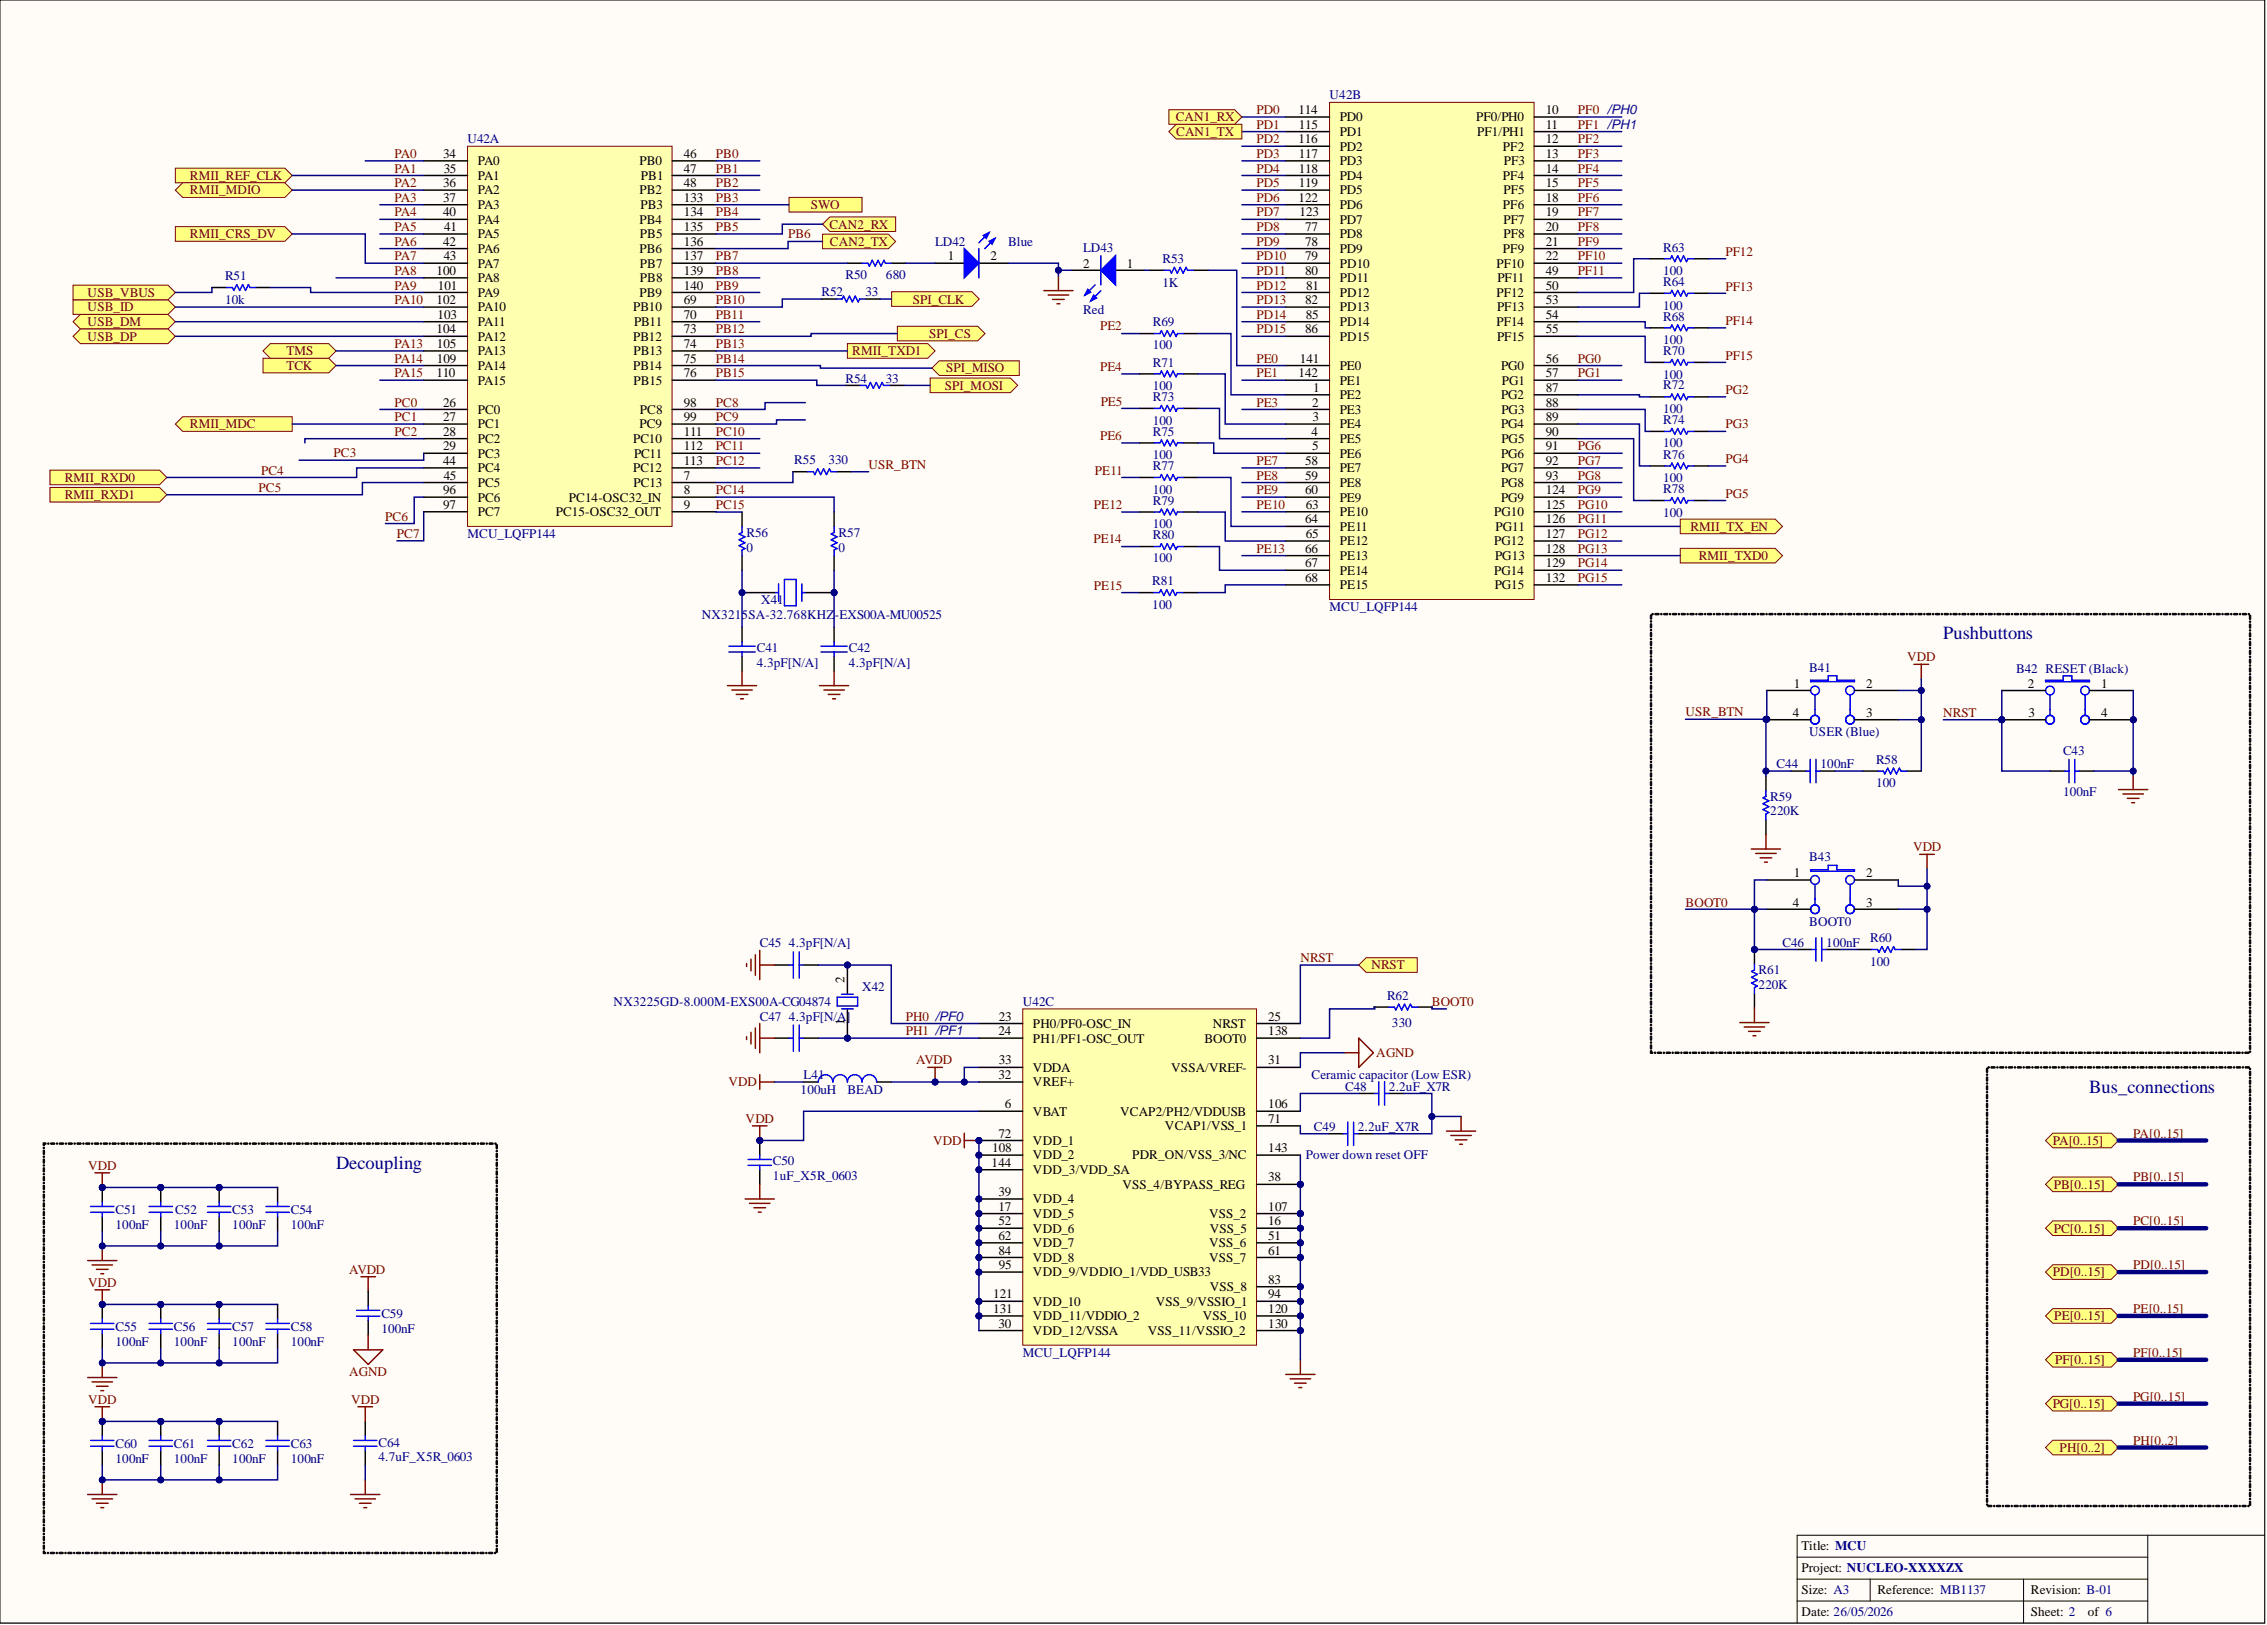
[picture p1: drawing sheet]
<svg xmlns="http://www.w3.org/2000/svg" width="393mm" height="282mm" viewBox="0 0 393 282" stroke-linecap="round" stroke-linejoin="round" font-family="sans-serif">
<defs><g id="words">
<g font-size="3.2" fill="#000080">
<text x="337.2" y="110.9">Pushbuttons</text>
<text x="362.5" y="189.5">Bus_connections</text>
<text x="58.3" y="202.7">Decoupling</text>
</g>
<g font-size="2.3" fill="#000080">
<text x="230.7" y="17.3">U42B</text>
<text x="81.1" y="24.9">U42A</text>
<text x="162.2" y="42.6">LD42</text>
<text x="174.9" y="42.6">Blue</text>
<text x="187.9" y="43.6">LD43</text>
<text x="201.7" y="45.7">R53</text>
<text x="288.6" y="43.6">R63</text>
<text x="288.6" y="47.7">100</text>
<text x="39" y="48.6">R51</text>
<text x="39" y="52.7">10k</text>
<text x="142.6" y="51.4">R52</text>
<text x="146.7" y="48.4">R50</text>
<text x="150.2" y="51.4">33</text>
<text x="153.7" y="48.4">680</text>
<text x="201.7" y="49.7">1K</text>
<text x="288.6" y="49.6">R64</text>
<text x="288.6" y="53.7">100</text>
<text x="187.9" y="54.5">Red</text>
<text x="200" y="56.6">R69</text>
<text x="288.6" y="55.6">R68</text>
<text x="288.6" y="59.7">100</text>
<text x="200" y="60.6">100</text>
<text x="200" y="63.6">R71</text>
<text x="288.6" y="61.6">R70</text>
<text x="288.6" y="65.7">100</text>
<text x="146.7" y="66.4">R54</text>
<text x="153.7" y="66.4">33</text>
<text x="200" y="67.6">100</text>
<text x="200" y="69.6">R73</text>
<text x="288.6" y="67.6">R72</text>
<text x="288.6" y="71.6">100</text>
<text x="200" y="73.6">100</text>
<text x="200" y="75.6">R75</text>
<text x="288.6" y="73.6">R74</text>
<text x="288.6" y="77.6">100</text>
<text x="137.8" y="80.5">R55</text>
<text x="143.7" y="80.5">330</text>
<text x="200" y="81.6">R77</text>
<text x="200" y="79.6">100</text>
<text x="288.6" y="79.6">R76</text>
<text x="288.6" y="83.6">100</text>
<text x="200" y="85.6">100</text>
<text x="200" y="87.6">R79</text>
<text x="288.6" y="85.6">R78</text>
<text x="288.6" y="89.6">100</text>
<text x="81.1" y="93.3">MCU_LQFP144</text>
<text x="129.5" y="93.2">R56</text>
<text x="129.5" y="95.7">0</text>
<text x="145.5" y="93.2">R57</text>
<text x="145.5" y="95.7">0</text>
<text x="200" y="91.6">100</text>
<text x="200" y="93.5">R80</text>
<text x="199.9" y="101.5">R81</text>
<text x="200" y="97.6">100</text>
<text x="121.8" y="107.3">NX3215SA-32.768KHZ</text>
<text x="132.1" y="104.8">X41</text>
<text x="144.9" y="107.3">-EXS00A-MU00525</text>
<text x="199.9" y="105.6">100</text>
<text x="230.7" y="106">MCU_LQFP144</text>
<text x="131.3" y="113.1">C41</text>
<text x="147.3" y="113.1">C42</text>
<text x="131.3" y="115.7">4.3pF[N/A]</text>
<text x="147.3" y="115.7">4.3pF[N/A]</text>
<text x="313.9" y="116.5">B41</text>
<text x="349.8" y="116.8">B42 RESET (Black)</text>
<text x="313.9" y="127.7">USER (Blue)</text>
<text x="358" y="131">C43</text>
<text x="308.3" y="133.2">C44</text>
<text x="315.9" y="133.2">100nF</text>
<text x="325.5" y="132.5">R58</text>
<text x="325.5" y="136.5">100</text>
<text x="307.2" y="138.9">R59</text>
<text x="307.2" y="141.4">220K</text>
<text x="358" y="138.1">100nF</text>
<text x="313.9" y="149.4">B43</text>
<text x="313.9" y="160.5">BOOT0</text>
<text x="131.8" y="164.3">C45</text>
<text x="136.9" y="164.3">4.3pF[N/A]</text>
<text x="309.3" y="164.2">C46</text>
<text x="316.9" y="164.2">100nF</text>
<text x="324.5" y="163.4">R60</text>
<text x="324.5" y="167.5">100</text>
<text x="149.6" y="172">X42</text>
<text x="240.7" y="173.4">R62</text>
<text x="305.1" y="169">R61</text>
<text x="305.1" y="171.5">220K</text>
<text x="106.5" y="174.5">NX3225GD-8.000M-EXS00A-CG04874</text>
<text x="131.8" y="177">C47</text>
<text x="136.9" y="177">4.3pF[N/A]</text>
<text x="177.5" y="174.5">U42C</text>
<text x="241.5" y="178.2">330</text>
<text x="138.9" y="189.7">100uH</text>
<text x="139.4" y="187.2">L41</text>
<text x="147" y="189.7">BEAD</text>
<text x="227.6" y="187.2">Ceramic capacitor (Low ESR)</text>
<text x="233.4" y="189.2">C48</text>
<text x="241" y="189.2">2.2uF_X7R</text>
<text x="228" y="196.1">C49</text>
<text x="235.6" y="196.1">2.2uF_X7R</text>
<text x="134.1" y="202.1">C50</text>
<text x="226.6" y="201.1">Power down reset OFF</text>
<text x="134.1" y="204.7">1uF_X5R_0603</text>
<text x="20" y="210.6">C51</text>
<text x="20" y="213.1">100nF</text>
<text x="30.2" y="213.1">100nF</text>
<text x="30.4" y="210.6">C52</text>
<text x="40.3" y="210.6">C53</text>
<text x="40.3" y="213.1">100nF</text>
<text x="50.4" y="210.6">C54</text>
<text x="50.4" y="213.1">100nF</text>
<text x="20" y="230.9">C55</text>
<text x="20" y="233.4">100nF</text>
<text x="30.2" y="230.9">C56</text>
<text x="30.2" y="233.4">100nF</text>
<text x="40.3" y="230.9">C57</text>
<text x="40.3" y="233.4">100nF</text>
<text x="50.4" y="230.9">C58</text>
<text x="50.4" y="233.4">100nF</text>
<text x="66.2" y="228.6">C59</text>
<text x="66.2" y="231.1">100nF</text>
<text x="177.5" y="235.4">MCU_LQFP144</text>
<text x="20" y="251.2">C60</text>
<text x="30.2" y="251.2">C61</text>
<text x="40.3" y="251.2">C62</text>
<text x="50.4" y="251.2">C63</text>
<text x="65.7" y="250.9">C64</text>
<text x="20" y="253.7">100nF</text>
<text x="30.2" y="253.7">100nF</text>
<text x="40.3" y="253.7">100nF</text>
<text x="50.4" y="253.7">100nF</text>
<text x="65.7" y="253.5">4.7uF_X5R_0603</text>
</g>
<g font-size="2.3" fill="#800000">
<text x="204" y="21.1">CAN1_RX</text>
<text x="204.1" y="23.6">CAN1_TX</text>
<text x="218" y="19.8">PD0</text>
<text x="218" y="22.3">PD1</text>
<text x="273.8" y="19.8">PF0 /PH0</text>
<text x="273.8" y="22.3">PF1 /PH1</text>
<text x="68.4" y="27.4">PA0</text>
<text x="68.4" y="29.9">PA1</text>
<text x="124.2" y="29.9">PB1</text>
<text x="124.2" y="27.4">PB0</text>
<text x="218" y="24.9">PD2</text>
<text x="218" y="27.4">PD3</text>
<text x="218" y="29.9">PD4</text>
<text x="273.8" y="24.9">PF2</text>
<text x="273.8" y="27.4">PF3</text>
<text x="273.8" y="29.9">PF4</text>
<text x="33" y="31.2">RMII_REF_CLK</text>
<text x="33" y="33.7">RMII_MDIO</text>
<text x="68.4" y="35">PA3</text>
<text x="68.4" y="32.5">PA2</text>
<text x="124.2" y="32.5">PB2</text>
<text x="124.2" y="35">PB3</text>
<text x="218" y="32.5">PD5</text>
<text x="218" y="35">PD6</text>
<text x="273.8" y="32.5">PF5</text>
<text x="273.8" y="35">PF6</text>
<text x="33" y="41.3">RMII_CRS_DV</text>
<text x="68.4" y="37.5">PA4</text>
<text x="68.4" y="40.1">PA5</text>
<text x="124.2" y="40.1">PB5</text>
<text x="124.2" y="37.5">PB4</text>
<text x="136.7" y="41.3">PB6</text>
<text x="140.7" y="36.3">SWO</text>
<text x="143.9" y="39.7">CAN2_RX</text>
<text x="218" y="37.5">PD7</text>
<text x="218" y="40.1">PD8</text>
<text x="273.8" y="40.1">PF8</text>
<text x="273.8" y="37.5">PF7</text>
<text x="68.4" y="42.6">PA6</text>
<text x="68.4" y="45.1">PA7</text>
<text x="68.4" y="47.7">PA8</text>
<text x="124.2" y="45.1">PB7</text>
<text x="124.2" y="47.7">PB8</text>
<text x="144" y="42.6">CAN2_TX</text>
<text x="218" y="42.6">PD9</text>
<text x="218" y="45.1">PD10</text>
<text x="218" y="47.7">PD11</text>
<text x="273.8" y="42.6">PF9</text>
<text x="273.8" y="47.7">PF11</text>
<text x="273.8" y="45.1">PF10</text>
<text x="299.4" y="44.4">PF12</text>
<text x="15.2" y="51.5">USB_VBUS</text>
<text x="68.4" y="50.2">PA9</text>
<text x="68.4" y="52.8">PA10</text>
<text x="124.2" y="52.8">PB10</text>
<text x="124.2" y="50.2">PB9</text>
<text x="158.4" y="52.7">SPI_CLK</text>
<text x="218" y="50.2">PD12</text>
<text x="218" y="52.8">PD13</text>
<text x="299.4" y="50.4">PF13</text>
<text x="15.2" y="56.6">USB_DM</text>
<text x="15.2" y="59.1">USB_DP</text>
<text x="15.2" y="54">USB_ID</text>
<text x="124.2" y="55.3">PB11</text>
<text x="124.2" y="57.8">PB12</text>
<text x="161.2" y="58.6">SPI_CS</text>
<text x="190.9" y="57.3">PE2</text>
<text x="218" y="55.3">PD14</text>
<text x="218" y="57.8">PD15</text>
<text x="299.4" y="56.4">PF14</text>
<text x="49.7" y="64.2">TCK</text>
<text x="49.7" y="61.6">TMS</text>
<text x="68.4" y="65.4">PA15</text>
<text x="68.4" y="60.4">PA13</text>
<text x="68.4" y="62.9">PA14</text>
<text x="124.2" y="62.9">PB14</text>
<text x="124.2" y="65.4">PB15</text>
<text x="124.2" y="60.4">PB13</text>
<text x="147.9" y="61.6">RMII_TXD1</text>
<text x="164.2" y="64.6">SPI_MISO</text>
<text x="190.9" y="64.3">PE4</text>
<text x="218" y="62.9">PE0</text>
<text x="218" y="65.4">PE1</text>
<text x="273.8" y="62.9">PG0</text>
<text x="273.8" y="65.4">PG1</text>
<text x="299.4" y="62.4">PF15</text>
<text x="68.4" y="70.5">PC0</text>
<text x="124.2" y="70.5">PC8</text>
<text x="163.9" y="67.6">SPI_MOSI</text>
<text x="191" y="70.3">PE5</text>
<text x="218" y="70.5">PE3</text>
<text x="299.4" y="68.3">PG2</text>
<text x="33" y="74.3">RMII_MDC</text>
<text x="68.4" y="73">PC1</text>
<text x="68.4" y="75.6">PC2</text>
<text x="124.2" y="73">PC9</text>
<text x="124.2" y="75.6">PC10</text>
<text x="190.9" y="76.3">PE6</text>
<text x="299.4" y="74.3">PG3</text>
<text x="11.2" y="83.6">RMII_RXD0</text>
<text x="45.3" y="82.3">PC4</text>
<text x="57.9" y="79.3">PC3</text>
<text x="124.2" y="78.1">PC11</text>
<text x="124.2" y="80.7">PC12</text>
<text x="150.7" y="81.3">USR_BTN</text>
<text x="190" y="82.3">PE11</text>
<text x="218" y="83.2">PE8</text>
<text x="218" y="80.7">PE7</text>
<text x="273.8" y="83.2">PG8</text>
<text x="273.8" y="78.1">PG6</text>
<text x="273.8" y="80.7">PG7</text>
<text x="299.4" y="80.3">PG4</text>
<text x="11.2" y="86.6">RMII_RXD1</text>
<text x="44.9" y="85.3">PC5</text>
<text x="124.2" y="85.7">PC14</text>
<text x="124.2" y="88.3">PC15</text>
<text x="189.8" y="88.3">PE12</text>
<text x="218" y="85.7">PE9</text>
<text x="218" y="88.3">PE10</text>
<text x="273.8" y="85.7">PG9</text>
<text x="273.8" y="88.3">PG10</text>
<text x="299.4" y="86.3">PG5</text>
<text x="66.8" y="90.3">PC6</text>
<text x="68.9" y="93.3">PC7</text>
<text x="189.7" y="94.3">PE14</text>
<text x="218" y="95.9">PE13</text>
<text x="273.8" y="90.8">PG11</text>
<text x="273.8" y="93.3">PG12</text>
<text x="273.8" y="95.9">PG13</text>
<text x="293.3" y="92.1">RMII_TX_EN</text>
<text x="273.8" y="98.4">PG14</text>
<text x="273.8" y="100.9">PG15</text>
<text x="294.7" y="97.1">RMII_TXD0</text>
<text x="189.8" y="102.3">PE15</text>
<text x="330.9" y="114.7">VDD</text>
<text x="292.5" y="124.3">USR_BTN</text>
<text x="337.2" y="124.4">NRST</text>
<text x="331.9" y="147.7">VDD</text>
<text x="292.5" y="157.2">BOOT0</text>
<text x="225.6" y="166.9">NRST</text>
<text x="238" y="168.2">NRST</text>
<text x="157.2" y="177">PH0 /PF0</text>
<text x="157.2" y="179.6">PH1 /PF1</text>
<text x="248.4" y="174.5">BOOT0</text>
<text x="159" y="184.6">AVDD</text>
<text x="238.8" y="183.4">AGND</text>
<text x="126.4" y="188.4">VDD</text>
<text x="129.4" y="194.8">VDD</text>
<text x="370.1" y="197.3">PA[0..15]</text>
<text x="15.3" y="203">VDD</text>
<text x="161.9" y="198.6">VDD</text>
<text x="356.2" y="198.6">PA[0..15]</text>
<text x="356.4" y="206.2">PB[0..15]</text>
<text x="370.1" y="204.9">PB[0..15]</text>
<text x="356.4" y="213.8">PC[0..15]</text>
<text x="370.1" y="212.5">PC[0..15]</text>
<text x="60.6" y="221">AVDD</text>
<text x="356.2" y="221.4">PD[0..15]</text>
<text x="370.1" y="220.1">PD[0..15]</text>
<text x="15.3" y="223.3">VDD</text>
<text x="370.1" y="227.8">PE[0..15]</text>
<text x="356.4" y="229">PE[0..15]</text>
<text x="60.6" y="238.7">AGND</text>
<text x="356.6" y="236.6">PF[0..15]</text>
<text x="370.1" y="235.4">PF[0..15]</text>
<text x="15.3" y="243.6">VDD</text>
<text x="60.9" y="243.6">VDD</text>
<text x="356.2" y="244.2">PG[0..15]</text>
<text x="370.1" y="243">PG[0..15]</text>
<text x="357.4" y="251.8">PH[0..2]</text>
<text x="370.1" y="250.6">PH[0..2]</text>
</g>
<g font-size="2.3">
<text x="225.3" y="19.8">114</text>
<text x="225.4" y="22.3">115</text>
<text x="232.5" y="21.1">PD0</text>
<text x="232.5" y="23.6">PD1</text>
<text x="256.1" y="21.1">PF0/PH0</text>
<text x="256.3" y="23.6">PF1/PH1</text>
<text x="268.2" y="19.8">10</text>
<text x="268.2" y="22.3">11</text>
<text x="76.9" y="27.4">34</text>
<text x="77" y="29.9">35</text>
<text x="82.9" y="28.7">PA0</text>
<text x="111" y="28.7">PB0</text>
<text x="118.6" y="27.4">46</text>
<text x="118.6" y="29.9">47</text>
<text x="225.3" y="24.9">116</text>
<text x="225.4" y="27.4">117</text>
<text x="225.4" y="29.9">118</text>
<text x="232.5" y="26.1">PD2</text>
<text x="232.5" y="28.7">PD3</text>
<text x="260.8" y="26.1">PF2</text>
<text x="260.9" y="28.7">PF3</text>
<text x="268.2" y="24.9">12</text>
<text x="268.2" y="27.4">13</text>
<text x="268.2" y="29.9">14</text>
<text x="76.9" y="32.5">36</text>
<text x="76.9" y="35">37</text>
<text x="82.9" y="31.2">PA1</text>
<text x="82.9" y="33.7">PA2</text>
<text x="111" y="33.7">PB2</text>
<text x="111.2" y="31.2">PB1</text>
<text x="118.6" y="32.5">48</text>
<text x="118.6" y="35">133</text>
<text x="225.3" y="35">122</text>
<text x="225.4" y="32.5">119</text>
<text x="232.5" y="31.2">PD4</text>
<text x="232.5" y="33.7">PD5</text>
<text x="260.8" y="31.2">PF4</text>
<text x="260.9" y="33.7">PF5</text>
<text x="268.2" y="32.5">15</text>
<text x="268.2" y="35">18</text>
<text x="76.9" y="37.5">40</text>
<text x="77.1" y="40.1">41</text>
<text x="82.9" y="36.3">PA3</text>
<text x="82.9" y="38.8">PA4</text>
<text x="82.9" y="41.3">PA5</text>
<text x="111" y="38.8">PB4</text>
<text x="111" y="41.3">PB5</text>
<text x="111.1" y="36.3">PB3</text>
<text x="118.6" y="37.5">134</text>
<text x="118.6" y="40.1">135</text>
<text x="225.5" y="37.5">123</text>
<text x="226.5" y="40.1">77</text>
<text x="232.5" y="41.3">PD8</text>
<text x="232.5" y="36.3">PD6</text>
<text x="232.5" y="38.8">PD7</text>
<text x="260.8" y="36.3">PF6</text>
<text x="260.9" y="38.8">PF7</text>
<text x="260.9" y="41.3">PF8</text>
<text x="268.2" y="37.5">19</text>
<text x="268.2" y="40.1">20</text>
<text x="75.7" y="47.7">100</text>
<text x="76.9" y="42.6">42</text>
<text x="77" y="45.1">43</text>
<text x="82.9" y="43.9">PA6</text>
<text x="82.9" y="46.4">PA7</text>
<text x="111" y="43.9">PB6</text>
<text x="111" y="46.4">PB7</text>
<text x="118.6" y="42.6">136</text>
<text x="118.6" y="45.1">137</text>
<text x="118.6" y="47.7">139</text>
<text x="164.4" y="45.1">1</text>
<text x="171.9" y="45.1">2</text>
<text x="187.9" y="46.4">2</text>
<text x="195.5" y="46.4">1</text>
<text x="226.5" y="42.6">78</text>
<text x="226.5" y="45.1">79</text>
<text x="226.5" y="47.7">80</text>
<text x="232.5" y="43.9">PD9</text>
<text x="232.5" y="46.4">PD10</text>
<text x="259.7" y="46.4">PF10</text>
<text x="260.8" y="43.9">PF9</text>
<text x="268.2" y="42.6">21</text>
<text x="268.2" y="45.1">22</text>
<text x="268.2" y="47.7">49</text>
<text x="75.7" y="52.8">102</text>
<text x="76" y="50.2">101</text>
<text x="82.9" y="49">PA8</text>
<text x="82.9" y="51.5">PA9</text>
<text x="111" y="51.5">PB9</text>
<text x="111" y="49">PB8</text>
<text x="118.6" y="52.8">69</text>
<text x="118.6" y="50.2">140</text>
<text x="226.5" y="52.8">82</text>
<text x="226.6" y="50.2">81</text>
<text x="232.5" y="49">PD11</text>
<text x="232.5" y="51.5">PD12</text>
<text x="259.7" y="51.5">PF12</text>
<text x="259.8" y="49">PF11</text>
<text x="268.2" y="50.2">50</text>
<text x="268.2" y="52.8">53</text>
<text x="75.7" y="57.8">104</text>
<text x="75.9" y="55.3">103</text>
<text x="82.9" y="54">PA10</text>
<text x="82.9" y="56.6">PA11</text>
<text x="82.9" y="59.1">PA12</text>
<text x="109.9" y="54">PB10</text>
<text x="109.9" y="59.1">PB12</text>
<text x="110" y="56.6">PB11</text>
<text x="118.6" y="55.3">70</text>
<text x="118.6" y="57.8">73</text>
<text x="226.5" y="57.8">86</text>
<text x="226.6" y="55.3">85</text>
<text x="232.5" y="54">PD13</text>
<text x="232.5" y="56.6">PD14</text>
<text x="232.5" y="59.1">PD15</text>
<text x="259.7" y="56.6">PF14</text>
<text x="259.8" y="54">PF13</text>
<text x="259.8" y="59.1">PF15</text>
<text x="268.2" y="55.3">54</text>
<text x="268.2" y="57.8">55</text>
<text x="75.7" y="65.4">110</text>
<text x="75.8" y="60.4">105</text>
<text x="75.8" y="62.9">109</text>
<text x="82.9" y="61.6">PA13</text>
<text x="82.9" y="64.2">PA14</text>
<text x="109.9" y="64.2">PB14</text>
<text x="109.9" y="61.6">PB13</text>
<text x="118.6" y="60.4">74</text>
<text x="118.6" y="62.9">75</text>
<text x="118.6" y="65.4">76</text>
<text x="225.3" y="65.4">142</text>
<text x="225.5" y="62.9">141</text>
<text x="232.5" y="64.2">PE0</text>
<text x="260.4" y="64.2">PG0</text>
<text x="268.2" y="62.9">56</text>
<text x="268.2" y="65.4">57</text>
<text x="76.9" y="70.5">26</text>
<text x="82.9" y="66.7">PA15</text>
<text x="82.9" y="71.8">PC0</text>
<text x="109.9" y="66.7">PB15</text>
<text x="111" y="71.8">PC8</text>
<text x="118.6" y="70.5">98</text>
<text x="227.7" y="70.5">2</text>
<text x="227.8" y="68">1</text>
<text x="232.5" y="69.2">PE2</text>
<text x="232.5" y="71.8">PE3</text>
<text x="232.5" y="66.7">PE1</text>
<text x="260.4" y="69.2">PG2</text>
<text x="260.5" y="71.8">PG3</text>
<text x="260.6" y="66.7">PG1</text>
<text x="268.2" y="68">87</text>
<text x="268.2" y="70.5">88</text>
<text x="76.9" y="73">27</text>
<text x="76.9" y="75.6">28</text>
<text x="82.9" y="74.3">PC1</text>
<text x="82.9" y="76.9">PC2</text>
<text x="109.9" y="76.9">PC10</text>
<text x="111" y="74.3">PC9</text>
<text x="118.6" y="73">99</text>
<text x="118.6" y="75.6">111</text>
<text x="227.6" y="75.6">4</text>
<text x="227.7" y="73">3</text>
<text x="232.5" y="74.3">PE4</text>
<text x="232.5" y="76.9">PE5</text>
<text x="260.4" y="74.3">PG4</text>
<text x="260.5" y="76.9">PG5</text>
<text x="268.2" y="73">89</text>
<text x="268.2" y="75.6">90</text>
<text x="76.9" y="78.1">29</text>
<text x="76.9" y="80.7">44</text>
<text x="77" y="83.2">45</text>
<text x="82.9" y="79.4">PC3</text>
<text x="82.9" y="81.9">PC4</text>
<text x="109.9" y="81.9">PC12</text>
<text x="110" y="79.4">PC11</text>
<text x="118.6" y="83.2">7</text>
<text x="118.6" y="78.1">112</text>
<text x="118.6" y="80.7">113</text>
<text x="226.5" y="80.7">58</text>
<text x="226.5" y="83.2">59</text>
<text x="227.7" y="78.1">5</text>
<text x="232.5" y="79.4">PE6</text>
<text x="232.5" y="81.9">PE7</text>
<text x="260.4" y="79.4">PG6</text>
<text x="260.4" y="81.9">PG7</text>
<text x="268.2" y="78.1">91</text>
<text x="268.2" y="80.7">92</text>
<text x="268.2" y="83.2">93</text>
<text x="76.9" y="85.7">96</text>
<text x="76.9" y="88.3">97</text>
<text x="82.9" y="84.5">PC5</text>
<text x="82.9" y="87">PC6</text>
<text x="82.9" y="89.5">PC7</text>
<text x="96.4" y="89.5">PC15-OSC32_OUT</text>
<text x="98.7" y="87">PC14-OSC32_IN</text>
<text x="109.9" y="84.5">PC13</text>
<text x="118.6" y="85.7">8</text>
<text x="118.6" y="88.3">9</text>
<text x="226.5" y="85.7">60</text>
<text x="226.6" y="88.3">63</text>
<text x="232.5" y="84.5">PE8</text>
<text x="232.5" y="87">PE9</text>
<text x="232.5" y="89.5">PE10</text>
<text x="259.3" y="89.5">PG10</text>
<text x="260.4" y="84.5">PG8</text>
<text x="260.4" y="87">PG9</text>
<text x="268.2" y="85.7">124</text>
<text x="268.2" y="88.3">125</text>
<text x="226.5" y="90.8">64</text>
<text x="226.5" y="95.9">66</text>
<text x="226.6" y="93.3">65</text>
<text x="232.5" y="92.1">PE11</text>
<text x="232.5" y="94.6">PE12</text>
<text x="259.3" y="94.6">PG12</text>
<text x="259.5" y="92.1">PG11</text>
<text x="268.2" y="90.8">126</text>
<text x="268.2" y="93.3">127</text>
<text x="268.2" y="95.9">128</text>
<text x="226.5" y="98.4">67</text>
<text x="226.5" y="100.9">68</text>
<text x="232.5" y="97.1">PE13</text>
<text x="232.5" y="99.7">PE14</text>
<text x="259.3" y="99.7">PG14</text>
<text x="259.4" y="97.1">PG13</text>
<text x="268.2" y="98.4">129</text>
<text x="268.2" y="100.9">132</text>
<text x="232.5" y="102.2">PE15</text>
<text x="259.3" y="102.2">PG15</text>
<text x="311.2" y="119.3">1</text>
<text x="323.8" y="119.3">2</text>
<text x="351.9" y="119.3">2</text>
<text x="364.5" y="119.3">1</text>
<text x="311.1" y="124.4">4</text>
<text x="323.8" y="124.4">3</text>
<text x="352" y="124.4">3</text>
<text x="364.5" y="124.4">4</text>
<text x="311.2" y="152.2">1</text>
<text x="323.8" y="152.2">2</text>
<text x="311.1" y="157.2">4</text>
<text x="323.8" y="157.2">3</text>
<text x="146.5" y="170.4" transform="rotate(-90 146.5 170.4)">2</text>
<text x="146.5" y="177.9" transform="rotate(-90 146.5 177.9)">1</text>
<text x="173.2" y="179.6">24</text>
<text x="173.3" y="177">23</text>
<text x="179.2" y="178.3">PH0/PF0-OSC_IN</text>
<text x="210.4" y="178.3">NRST</text>
<text x="220" y="177">25</text>
<text x="220" y="179.6">138</text>
<text x="173.3" y="184.6">33</text>
<text x="179.2" y="180.8">PH1/PF1-OSC_OUT</text>
<text x="179.2" y="185.9">VDDA</text>
<text x="203.2" y="185.9">VSSA/VREF-</text>
<text x="209" y="180.8">BOOT0</text>
<text x="220" y="184.6">31</text>
<text x="173.2" y="187.2">32</text>
<text x="179.2" y="188.4">VREF+</text>
<text x="173.2" y="197.3">72</text>
<text x="174.3" y="192.2">6</text>
<text x="179.2" y="193.5">VBAT</text>
<text x="194.4" y="193.5">VCAP2/PH2/VDDUSB</text>
<text x="202.1" y="196.1">VCAP1/VSS_1</text>
<text x="220" y="192.2">106</text>
<text x="220" y="194.8">71</text>
<text x="172" y="202.4">144</text>
<text x="172.1" y="199.9">108</text>
<text x="179.2" y="198.6">VDD_1</text>
<text x="179.2" y="201.1">VDD_2</text>
<text x="179.2" y="203.7">VDD_3/VDD_SA</text>
<text x="196.5" y="201.1">PDR_ON/VSS_3/NC</text>
<text x="220" y="199.9">143</text>
<text x="173.2" y="207.5">39</text>
<text x="179.2" y="208.7">VDD_4</text>
<text x="194.8" y="206.2">VSS_4/BYPASS_REG</text>
<text x="220" y="204.9">38</text>
<text x="173.2" y="210">17</text>
<text x="173.2" y="212.5">52</text>
<text x="173.2" y="215.1">62</text>
<text x="179.2" y="211.3">VDD_5</text>
<text x="179.2" y="213.8">VDD_6</text>
<text x="209.8" y="211.3">VSS_2</text>
<text x="209.9" y="213.8">VSS_5</text>
<text x="220" y="212.5">16</text>
<text x="220" y="215.1">51</text>
<text x="220" y="210">107</text>
<text x="173.2" y="217.6">84</text>
<text x="173.3" y="220.1">95</text>
<text x="179.2" y="221.4">VDD_9/VDDIO_1/VDD_USB33</text>
<text x="179.2" y="216.3">VDD_7</text>
<text x="179.2" y="218.9">VDD_8</text>
<text x="209.8" y="216.3">VSS_6</text>
<text x="209.8" y="218.9">VSS_7</text>
<text x="220" y="217.6">61</text>
<text x="172.3" y="225.2">121</text>
<text x="172.3" y="227.8">131</text>
<text x="179.2" y="226.5">VDD_10</text>
<text x="200.5" y="226.5">VSS_9/VSSIO_1</text>
<text x="209.9" y="223.9">VSS_8</text>
<text x="220" y="227.8">120</text>
<text x="220" y="225.2">94</text>
<text x="220" y="222.7">83</text>
<text x="173.2" y="230.3">30</text>
<text x="179.2" y="231.6">VDD_12/VSSA</text>
<text x="179.2" y="229">VDD_11/VDDIO_2</text>
<text x="199.2" y="231.6">VSS_11/VSSIO_2</text>
<text x="208.7" y="229">VSS_10</text>
<text x="220" y="230.3">130</text>
<text x="312.6" y="268.8">Title: MCU</text>
<text x="312.6" y="272.6">Project: NUCLEO-XXXXZX</text>
<text x="312.6" y="276.5">Size: A3</text>
<text x="312.6" y="280.3">Date: 26/05/2026</text>
<text x="325.8" y="276.5">Reference: MB1137</text>
<text x="352.4" y="280.3">Sheet: 2</text>
<text x="352.4" y="276.5">Revision: B-01</text>
<text x="362.3" y="280.3">of 6</text>
</g>
</g></defs>
<path d="M0 0h392.9v281.5h-392.9z" fill-rule="evenodd" fill="#fffcf8"/>
<path d="M0 0h392.9v281.5h-392.9z" fill="none" stroke="#000" stroke-width=".17"/>
<path d="M0 0h392.9v281.5h-392.9z" fill-rule="evenodd" fill="#fffcf8"/>
<path d="M0 0h392.9v281.5h-392.9zM311.8 270.1h60.9M311.8 273.9h60.9M311.8 277.7h60.9M324.5 273.9v3.8M351.1 273.9v7.6M372.7 266.3v15.2M392.9 266.3h-81.1v15.2" fill="none" stroke="#000" stroke-width=".17"/>
<path d="M15.2 238.9h5.1M16 239.7h3.5M17.7 236.4v2.5M16.7 240.5h2.1M17.5 241.2h.5" fill="none" stroke="#800000" stroke-width=".25"/>
<circle cx="17.7" cy="236.4" r=".51" fill="#000080"/>
<circle cx="17.7" cy="236.4" r=".51" fill="none" stroke="#000080" stroke-width=".17"/>
<g fill="none" stroke="#000" stroke-width=".25">
<path d="M128.8 88.8v2.5M128.8 96.4v2.6M144.7 88.8v2.5M144.7 96.4v2.6M128.8 108.8v2.5M128.8 113.9v2.5M144.7 108.8v2.5M144.7 113.9v2.5M355.7 133.7h2.5M360.8 133.7h2.5M134.4 167.4h2.5M139.4 167.4h2.6"/>
<path d="M134.4 180.1h2.5M139.4 180.1h2.6"/>
</g>
<g fill="none" stroke="#00f" stroke-width=".25">
<path d="M128.8 91.3v1.1l-.6 .2 1.1 .5-1.1 .5 1.1 .5-1.1 .5 1.1 .6-.5 .2v1M144.7 91.3v1.1l-.5 .2 1 .5-1 .5 1 .5-1 .5 1 .6-.5 .2v1M126.5 113.1h4.5M126.5 112.1h4.5M128.8 111.3v.8M128.8 113.1v.8M142.4 113.1h4.6M142.4 112.1h4.6M144.7 111.3v.8M144.7 113.1v.8M358.2 133.7h.8M359 131.7v4.1"/>
<path d="M360 131.7v4.1M360 133.7h.8M136.9 167.4h.8M137.7 165.1v4.6M137.7 177.8v4.6M138.7 165.1v4.6M138.7 177.8v4.6M138.7 167.4h.7M136.9 180.1h.8M138.7 180.1h.7"/>
</g>
<g fill="none" stroke="#800000" stroke-width=".25">
<path d="M126.2 118.9h5.1M127 119.7h3.5M128.8 116.4v2.5M142.2 118.9h5.1M142.9 119.7h3.6M144.7 116.4v2.5M127.7 120.5h2.1M128.5 121.2h.5M143.7 120.5h2M144.5 121.2h.5M367.6 137h5.1M368.3 137.7h3.6"/>
<path d="M369.1 138.5h2M369.9 139.2h.5M370.1 134.4v2.6M129.5 167.1v.5M129.5 179.8v.5M130.3 166.4v2M130.3 179.1v2M131.1 165.6v3.6M131.1 178.3v3.5M131.8 164.9v5M131.8 177.5v5.1M131.8 167.4h2.6"/>
<path d="M131.8 180.1h2.6"/>
</g>
<path d="M237 166.1h8.9v2.6h-8.9l-1.2-1.3z" fill-rule="evenodd" fill="#ffff80"/>
<path d="M237 166.1h8.9v2.6h-8.9l-1.2-1.3z" fill="none" stroke="#800000" stroke-width=".17"/>
<path d="M332.1 115.2h2.5M333.4 115.2v2.6M16.5 223.7h2.5M17.7 223.7v2.6" fill="none" stroke="#800000" stroke-width=".25"/>
<circle cx="17.7" cy="226.3" r=".51" fill="#000080"/>
<circle cx="17.7" cy="226.3" r=".51" fill="none" stroke="#000080" stroke-width=".17"/>
<path d="M139.4 187.7h2.6M152.1 187.7h2.5" fill="none" stroke="#000" stroke-width=".25"/>
<path d="M142 187.7a1.27 1.27 0 0 1 1.2-1.3 1.27 1.27 0 0 1 1.3 1.3 1.27 1.27 0 0 1 1.3-1.3 1.27 1.27 0 0 1 1.2 1.3 1.27 1.27 0 0 1 1.3-1.3 1.27 1.27 0 0 1 1.3 1.3 1.27 1.27 0 0 1 1.2-1.3 1.27 1.27 0 0 1 1.3 1.3" fill="none" stroke="#00f" stroke-width=".25"/>
<path d="M161 185.1h2.5M162.2 185.1v2.6" fill="none" stroke="#800000" stroke-width=".25"/>
<circle cx="162.2" cy="187.7" r=".51" fill="#000080"/>
<circle cx="162.2" cy="187.7" r=".51" fill="none" stroke="#000080" stroke-width=".17"/>
<path d="M356.2 196.6h10.1l1.3 1.2-1.3 1.3h-10.1l-1.3-1.3z" fill-rule="evenodd" fill="#ffff80"/>
<path d="M356.2 196.6h10.1l1.3 1.2-1.3 1.3h-10.1l-1.3-1.3z" fill="none" stroke="#800000" stroke-width=".17"/>
<path d="M356.2 204.2h10.1l1.3 1.2-1.3 1.3h-10.1l-1.3-1.3z" fill-rule="evenodd" fill="#ffff80"/>
<path d="M356.2 204.2h10.1l1.3 1.2-1.3 1.3h-10.1l-1.3-1.3z" fill="none" stroke="#800000" stroke-width=".17"/>
<path d="M356.2 211.8h10.1l1.3 1.2-1.3 1.3h-10.1l-1.3-1.3z" fill-rule="evenodd" fill="#ffff80"/>
<path d="M356.2 211.8h10.1l1.3 1.2-1.3 1.3h-10.1l-1.3-1.3z" fill="none" stroke="#800000" stroke-width=".17"/>
<path d="M45.6 62.1h11.4l1.3 1.3-1.3 1.3h-11.4z" fill-rule="evenodd" fill="#ffff80"/>
<path d="M45.6 62.1h11.4l1.3 1.3-1.3 1.3h-11.4z" fill="none" stroke="#800000" stroke-width=".17"/>
<path d="M46.9 59.6h10.1l1.3 1.3-1.3 1.2h-10.1l-1.3-1.2z" fill-rule="evenodd" fill="#ffff80"/>
<path d="M46.9 59.6h10.1l1.3 1.3-1.3 1.2h-10.1l-1.3-1.2z" fill="none" stroke="#800000" stroke-width=".17"/>
<path d="M136.9 34.2h12.7v2.6h-12.7z" fill-rule="evenodd" fill="#ffff80"/>
<path d="M136.9 34.2h12.7v2.6h-12.7z" fill="none" stroke="#800000" stroke-width=".17"/>
<path d="M61.3 234.1h5.1l-2.5 2.6zM62.6 221.5h2.6M63.9 221.5v2.5M63.9 231.6v2.5" fill="none" stroke="#800000" stroke-width=".25"/>
<path d="M63.9 224v2.5M63.9 229.1v2.5" fill="none" stroke="#000" stroke-width=".25"/>
<path d="M61.9 228.3h4M61.9 227.3h4M63.9 226.5v.8M63.9 228.3v.8" fill="none" stroke="#00f" stroke-width=".25"/>
<circle cx="131.8" cy="197.8" r=".51" fill="#000080"/>
<circle cx="131.8" cy="197.8" r=".51" fill="none" stroke="#000080" stroke-width=".17"/>
<path d="M131.8 197.8v2.6" fill="none" stroke="#000" stroke-width=".25"/>
<circle cx="131.8" cy="197.8" r=".51" fill="#000080"/>
<circle cx="131.8" cy="197.8" r=".51" fill="none" stroke="#000080" stroke-width=".17"/>
<path d="M131.8 202.9v2.5" fill="none" stroke="#000" stroke-width=".25"/>
<path d="M129.8 202.1h4.1M129.8 201.1h4.1M131.8 200.4v.7M131.8 202.1v.8" fill="none" stroke="#00f" stroke-width=".25"/>
<path d="M130.6 195.3h2.5M131.8 195.3v2.5" fill="none" stroke="#800000" stroke-width=".25"/>
<circle cx="131.8" cy="197.8" r=".51" fill="#000080"/>
<circle cx="131.8" cy="197.8" r=".51" fill="none" stroke="#000080" stroke-width=".17"/>
<path d="M129.3 208h5.1M130.1 208.7h3.5M130.8 209.5h2M131.6 210.3h.5M131.8 205.4v2.6" fill="none" stroke="#800000" stroke-width=".25"/>
<path d="M230.6 196.7h2.5M235.6 196.7h2.6M235.9 189.7h2.6M241 189.7h2.5" fill="none" stroke="#000" stroke-width=".25"/>
<path d="M233.1 196.7h.8M233.9 194.6v4.1M234.9 194.6v4.1M234.9 196.7h.7M238.5 189.7h.7M239.2 187.6v4.1M240.2 187.6v4.1M240.2 189.7h.8" fill="none" stroke="#00f" stroke-width=".25"/>
<path d="M81.1 25.4h35.5v65.9h-35.5z" fill-rule="evenodd" fill="#ffffb0"/>
<path d="M81.1 25.4h35.5v65.9h-35.5z" fill="none" stroke="#800000" stroke-width=".17"/>
<g fill="none" stroke="#000" stroke-width=".25">
<path d="M73.5 27.9h7.6M73.5 30.4h7.6M73.5 33h7.6M73.5 35.5h7.6M73.5 38h7.6M116.6 27.9h7.6M116.6 30.4h7.6M116.6 33h7.6M116.6 35.5h7.6M116.6 38h7.6M73.5 40.6h7.6M73.5 43.1h7.6"/>
<path d="M73.5 45.7h7.6M73.5 53.3h7.6M73.5 55.8h7.6M73.5 58.3h7.6M73.5 48.2h7.6M73.5 50.7h7.6M116.6 40.6h7.6M116.6 43.1h7.6M116.6 45.7h7.6M116.6 53.3h7.6M116.6 55.8h7.6M116.6 58.3h7.6"/>
<path d="M116.6 48.2h7.6M116.6 50.7h7.6M73.5 60.9h7.6M73.5 63.4h7.6M73.5 65.9h7.6M73.5 71h7.6M73.5 73.6h7.6M73.5 76.1h7.6M73.5 78.6h7.6M116.6 60.9h7.6M116.6 63.4h7.6M116.6 65.9h7.6"/>
<path d="M116.6 71h7.6M116.6 73.6h7.6M116.6 76.1h7.6M116.6 78.6h7.6M73.5 83.7h7.6M73.5 86.2h7.6M73.5 88.8h7.6M73.5 81.2h7.6M116.6 83.7h7.6M116.6 86.2h7.6M116.6 88.8h7.6M116.6 81.2h7.6"/>
</g>
<path d="M230.7 17.8h35.5v86.2h-35.5z" fill-rule="evenodd" fill="#ffffb0"/>
<path d="M230.7 17.8h35.5v86.2h-35.5z" fill="none" stroke="#800000" stroke-width=".17"/>
<g fill="none" stroke="#000" stroke-width=".25">
<path d="M223.1 20.3h7.6M223.1 22.8h7.6M223.1 25.4h7.6M223.1 27.9h7.6M223.1 30.4h7.6M223.1 33h7.6M223.1 35.5h7.6M223.1 38h7.6M266.2 20.3h7.6M266.2 22.8h7.6M266.2 25.4h7.6M266.2 27.9h7.6"/>
<path d="M266.2 30.4h7.6M266.2 33h7.6M266.2 35.5h7.6M266.2 38h7.6M223.1 40.6h7.6M223.1 43.1h7.6M223.1 45.7h7.6M223.1 48.2h7.6M223.1 50.7h7.6M223.1 53.3h7.6M223.1 55.8h7.6M223.1 58.3h7.6"/>
<path d="M266.2 40.6h7.6M266.2 43.1h7.6M266.2 45.7h7.6M266.2 48.2h7.6M266.2 50.7h7.6M266.2 53.3h7.6M266.2 55.8h7.6M266.2 58.3h7.6M223.1 68.5h7.6M223.1 71h7.6M223.1 73.6h7.6M223.1 76.1h7.6"/>
<path d="M223.1 78.6h7.6M223.1 63.4h7.6M223.1 65.9h7.6M266.2 68.5h7.6M266.2 71h7.6M266.2 73.6h7.6M266.2 76.1h7.6M266.2 78.6h7.6M266.2 63.4h7.6M266.2 65.9h7.6M223.1 81.2h7.6M223.1 83.7h7.6"/>
<path d="M223.1 86.2h7.6M223.1 88.8h7.6M223.1 91.3h7.6M223.1 93.8h7.6M223.1 96.4h7.6M223.1 98.9h7.6M266.2 81.2h7.6M266.2 83.7h7.6M266.2 86.2h7.6M266.2 88.8h7.6M266.2 91.3h7.6M266.2 93.8h7.6"/>
<path d="M266.2 96.4h7.6M266.2 98.9h7.6M223.1 101.5h7.6M266.2 101.5h7.6"/>
</g>
<circle cx="225.6" cy="213" r=".51" fill="#000080"/>
<circle cx="225.6" cy="213" r=".51" fill="none" stroke="#000080" stroke-width=".17"/>
<circle cx="169.9" cy="210.5" r=".51" fill="#000080"/>
<circle cx="169.9" cy="210.5" r=".51" fill="none" stroke="#000080" stroke-width=".17"/>
<circle cx="169.9" cy="225.7" r=".51" fill="#000080"/>
<circle cx="169.9" cy="225.7" r=".51" fill="none" stroke="#000080" stroke-width=".17"/>
<circle cx="169.9" cy="220.7" r=".51" fill="#000080"/>
<circle cx="169.9" cy="220.7" r=".51" fill="none" stroke="#000080" stroke-width=".17"/>
<circle cx="169.9" cy="213" r=".51" fill="#000080"/>
<circle cx="169.9" cy="213" r=".51" fill="none" stroke="#000080" stroke-width=".17"/>
<circle cx="169.9" cy="215.6" r=".51" fill="#000080"/>
<circle cx="169.9" cy="215.6" r=".51" fill="none" stroke="#000080" stroke-width=".17"/>
<circle cx="169.9" cy="218.1" r=".51" fill="#000080"/>
<circle cx="169.9" cy="218.1" r=".51" fill="none" stroke="#000080" stroke-width=".17"/>
<circle cx="169.9" cy="228.3" r=".51" fill="#000080"/>
<circle cx="169.9" cy="228.3" r=".51" fill="none" stroke="#000080" stroke-width=".17"/>
<circle cx="225.6" cy="228.3" r=".51" fill="#000080"/>
<circle cx="225.6" cy="228.3" r=".51" fill="none" stroke="#000080" stroke-width=".17"/>
<circle cx="225.6" cy="225.7" r=".51" fill="#000080"/>
<circle cx="225.6" cy="225.7" r=".51" fill="none" stroke="#000080" stroke-width=".17"/>
<circle cx="225.6" cy="215.6" r=".51" fill="#000080"/>
<circle cx="225.6" cy="215.6" r=".51" fill="none" stroke="#000080" stroke-width=".17"/>
<circle cx="225.6" cy="218.1" r=".51" fill="#000080"/>
<circle cx="225.6" cy="218.1" r=".51" fill="none" stroke="#000080" stroke-width=".17"/>
<circle cx="225.6" cy="223.2" r=".51" fill="#000080"/>
<circle cx="225.6" cy="223.2" r=".51" fill="none" stroke="#000080" stroke-width=".17"/>
<circle cx="225.6" cy="230.8" r=".51" fill="#000080"/>
<circle cx="225.6" cy="230.8" r=".51" fill="none" stroke="#000080" stroke-width=".17"/>
<circle cx="169.9" cy="208" r=".51" fill="#000080"/>
<circle cx="169.9" cy="208" r=".51" fill="none" stroke="#000080" stroke-width=".17"/>
<circle cx="169.9" cy="197.8" r=".51" fill="#000080"/>
<circle cx="169.9" cy="197.8" r=".51" fill="none" stroke="#000080" stroke-width=".17"/>
<circle cx="169.9" cy="200.4" r=".51" fill="#000080"/>
<circle cx="169.9" cy="200.4" r=".51" fill="none" stroke="#000080" stroke-width=".17"/>
<circle cx="169.9" cy="202.9" r=".51" fill="#000080"/>
<circle cx="169.9" cy="202.9" r=".51" fill="none" stroke="#000080" stroke-width=".17"/>
<circle cx="225.6" cy="210.5" r=".51" fill="#000080"/>
<circle cx="225.6" cy="210.5" r=".51" fill="none" stroke="#000080" stroke-width=".17"/>
<circle cx="225.6" cy="205.4" r=".51" fill="#000080"/>
<circle cx="225.6" cy="205.4" r=".51" fill="none" stroke="#000080" stroke-width=".17"/>
<path d="M177.5 175h40.5v58.3h-40.5z" fill-rule="evenodd" fill="#ffffb0"/>
<path d="M177.5 175h40.5v58.3h-40.5z" fill="none" stroke="#800000" stroke-width=".17"/>
<path d="M218 213h7.6" fill="none" stroke="#000" stroke-width=".25"/>
<circle cx="225.6" cy="213" r=".51" fill="#000080"/>
<circle cx="225.6" cy="213" r=".51" fill="none" stroke="#000080" stroke-width=".17"/>
<path d="M169.9 210.5h7.6" fill="none" stroke="#000" stroke-width=".25"/>
<circle cx="169.9" cy="210.5" r=".51" fill="#000080"/>
<circle cx="169.9" cy="210.5" r=".51" fill="none" stroke="#000080" stroke-width=".17"/>
<path d="M169.9 187.7h7.6M169.9 230.8h7.6M169.9 225.7h7.6" fill="none" stroke="#000" stroke-width=".25"/>
<circle cx="169.9" cy="225.7" r=".51" fill="#000080"/>
<circle cx="169.9" cy="225.7" r=".51" fill="none" stroke="#000080" stroke-width=".17"/>
<path d="M169.9 220.7h7.6" fill="none" stroke="#000" stroke-width=".25"/>
<circle cx="169.9" cy="220.7" r=".51" fill="#000080"/>
<circle cx="169.9" cy="220.7" r=".51" fill="none" stroke="#000080" stroke-width=".17"/>
<path d="M169.9 213h7.6" fill="none" stroke="#000" stroke-width=".25"/>
<circle cx="169.9" cy="213" r=".51" fill="#000080"/>
<circle cx="169.9" cy="213" r=".51" fill="none" stroke="#000080" stroke-width=".17"/>
<path d="M169.9 215.6h7.6" fill="none" stroke="#000" stroke-width=".25"/>
<circle cx="169.9" cy="215.6" r=".51" fill="#000080"/>
<circle cx="169.9" cy="215.6" r=".51" fill="none" stroke="#000080" stroke-width=".17"/>
<path d="M169.9 218.1h7.6" fill="none" stroke="#000" stroke-width=".25"/>
<circle cx="169.9" cy="218.1" r=".51" fill="#000080"/>
<circle cx="169.9" cy="218.1" r=".51" fill="none" stroke="#000080" stroke-width=".17"/>
<path d="M169.9 228.3h7.6" fill="none" stroke="#000" stroke-width=".25"/>
<circle cx="169.9" cy="228.3" r=".51" fill="#000080"/>
<circle cx="169.9" cy="228.3" r=".51" fill="none" stroke="#000080" stroke-width=".17"/>
<path d="M218 228.3h7.6" fill="none" stroke="#000" stroke-width=".25"/>
<circle cx="225.6" cy="228.3" r=".51" fill="#000080"/>
<circle cx="225.6" cy="228.3" r=".51" fill="none" stroke="#000080" stroke-width=".17"/>
<path d="M218 225.7h7.6" fill="none" stroke="#000" stroke-width=".25"/>
<circle cx="225.6" cy="225.7" r=".51" fill="#000080"/>
<circle cx="225.6" cy="225.7" r=".51" fill="none" stroke="#000080" stroke-width=".17"/>
<path d="M218 215.6h7.6" fill="none" stroke="#000" stroke-width=".25"/>
<circle cx="225.6" cy="215.6" r=".51" fill="#000080"/>
<circle cx="225.6" cy="215.6" r=".51" fill="none" stroke="#000080" stroke-width=".17"/>
<path d="M218 218.1h7.6" fill="none" stroke="#000" stroke-width=".25"/>
<circle cx="225.6" cy="218.1" r=".51" fill="#000080"/>
<circle cx="225.6" cy="218.1" r=".51" fill="none" stroke="#000080" stroke-width=".17"/>
<path d="M218 223.2h7.6" fill="none" stroke="#000" stroke-width=".25"/>
<circle cx="225.6" cy="223.2" r=".51" fill="#000080"/>
<circle cx="225.6" cy="223.2" r=".51" fill="none" stroke="#000080" stroke-width=".17"/>
<path d="M218 230.8h7.6" fill="none" stroke="#000" stroke-width=".25"/>
<circle cx="225.6" cy="230.8" r=".51" fill="#000080"/>
<circle cx="225.6" cy="230.8" r=".51" fill="none" stroke="#000080" stroke-width=".17"/>
<path d="M169.9 177.5h7.6M218 177.5h7.6M169.9 180.1h7.6M169.9 185.1h7.6M218 192.8h7.6M218 180.1h7.6M169.9 208h7.6M218 200.4h7.6" fill="none" stroke="#000" stroke-width=".25"/>
<circle cx="169.9" cy="208" r=".51" fill="#000080"/>
<circle cx="169.9" cy="208" r=".51" fill="none" stroke="#000080" stroke-width=".17"/>
<path d="M169.9 197.8h7.6" fill="none" stroke="#000" stroke-width=".25"/>
<circle cx="169.9" cy="197.8" r=".51" fill="#000080"/>
<circle cx="169.9" cy="197.8" r=".51" fill="none" stroke="#000080" stroke-width=".17"/>
<path d="M169.9 200.4h7.6" fill="none" stroke="#000" stroke-width=".25"/>
<circle cx="169.9" cy="200.4" r=".51" fill="#000080"/>
<circle cx="169.9" cy="200.4" r=".51" fill="none" stroke="#000080" stroke-width=".17"/>
<path d="M169.9 202.9h7.6" fill="none" stroke="#000" stroke-width=".25"/>
<circle cx="169.9" cy="202.9" r=".51" fill="#000080"/>
<circle cx="169.9" cy="202.9" r=".51" fill="none" stroke="#000080" stroke-width=".17"/>
<path d="M169.9 192.8h7.6M218 185.1h7.6M218 210.5h7.6" fill="none" stroke="#000" stroke-width=".25"/>
<circle cx="225.6" cy="210.5" r=".51" fill="#000080"/>
<circle cx="225.6" cy="210.5" r=".51" fill="none" stroke="#000080" stroke-width=".17"/>
<path d="M218 205.4h7.6" fill="none" stroke="#000" stroke-width=".25"/>
<circle cx="225.6" cy="205.4" r=".51" fill="#000080"/>
<circle cx="225.6" cy="205.4" r=".51" fill="none" stroke="#000080" stroke-width=".17"/>
<path d="M218 195.3h7.6" fill="none" stroke="#000" stroke-width=".25"/>
<path d="M131.8 186.4v2.5M131.8 187.7h2.6M167.3 196.6v2.5M167.3 197.8h2.6" fill="none" stroke="#800000" stroke-width=".25"/>
<circle cx="169.9" cy="197.8" r=".51" fill="#000080"/>
<circle cx="169.9" cy="197.8" r=".51" fill="none" stroke="#000080" stroke-width=".17"/>
<path d="M233.2 182.6h2.6M235.8 180.1l2.5 2.5-2.5 2.5zM251 196.2h5M251.7 197h3.6M252.5 197.7h2M253.3 198.5h.5M253.5 193.7v2.5M223.1 238.4h5.1M223.8 239.2h3.6M224.6 239.9h2M225.6 235.9v2.5M225.4 240.7h.5" fill="none" stroke="#800000" stroke-width=".25"/>
<circle cx="38" cy="206" r=".51" fill="#000080"/>
<circle cx="38" cy="206" r=".51" fill="none" stroke="#000080" stroke-width=".17"/>
<path d="M38 206v2.5" fill="none" stroke="#000" stroke-width=".25"/>
<circle cx="38" cy="206" r=".51" fill="#000080"/>
<circle cx="38" cy="206" r=".51" fill="none" stroke="#000080" stroke-width=".17"/>
<path d="M38 211v2.6M48.2 206v2.5M48.2 211v2.6" fill="none" stroke="#000" stroke-width=".25"/>
<path d="M36 210.3h4.1M36 209.3h4.1M38 208.5v.8M38 210.3v.7M46.1 210.3h4.1M46.1 209.3h4.1M48.2 208.5v.8M48.2 210.3v.7" fill="none" stroke="#00f" stroke-width=".25"/>
<circle cx="27.9" cy="206" r=".51" fill="#000080"/>
<circle cx="27.9" cy="206" r=".51" fill="none" stroke="#000080" stroke-width=".17"/>
<path d="M27.9 206v2.5" fill="none" stroke="#000" stroke-width=".25"/>
<circle cx="27.9" cy="206" r=".51" fill="#000080"/>
<circle cx="27.9" cy="206" r=".51" fill="none" stroke="#000080" stroke-width=".17"/>
<path d="M27.9 211v2.6" fill="none" stroke="#000" stroke-width=".25"/>
<path d="M25.9 210.3h4M25.9 209.3h4M27.9 208.5v.8M27.9 210.3v.7" fill="none" stroke="#00f" stroke-width=".25"/>
<path d="M15.2 218.7h5.1M16 219.4h3.5M17.7 216.1v2.6M16.7 220.2h2.1M17.5 220.9h.5" fill="none" stroke="#800000" stroke-width=".25"/>
<circle cx="17.7" cy="216.1" r=".51" fill="#000080"/>
<circle cx="17.7" cy="216.1" r=".51" fill="none" stroke="#000080" stroke-width=".17"/>
<circle cx="17.7" cy="206" r=".51" fill="#000080"/>
<circle cx="17.7" cy="206" r=".51" fill="none" stroke="#000080" stroke-width=".17"/>
<path d="M17.7 206v2.5" fill="none" stroke="#000" stroke-width=".25"/>
<circle cx="17.7" cy="206" r=".51" fill="#000080"/>
<circle cx="17.7" cy="206" r=".51" fill="none" stroke="#000080" stroke-width=".17"/>
<path d="M17.7 211v2.6" fill="none" stroke="#000" stroke-width=".25"/>
<path d="M15.7 210.3h4.1M15.7 209.3h4.1M17.7 208.5v.8M17.7 210.3v.7" fill="none" stroke="#00f" stroke-width=".25"/>
<path d="M16.5 203.4h2.5M17.7 203.4v2.6" fill="none" stroke="#800000" stroke-width=".25"/>
<circle cx="17.7" cy="206" r=".51" fill="#000080"/>
<circle cx="17.7" cy="206" r=".51" fill="none" stroke="#000080" stroke-width=".17"/>
<path d="M15.2 259.2h5.1M16 260h3.5M17.7 256.7v2.5M16.7 260.8h2.1M17.5 261.5h.5" fill="none" stroke="#800000" stroke-width=".25"/>
<circle cx="17.7" cy="256.7" r=".51" fill="#000080"/>
<circle cx="17.7" cy="256.7" r=".51" fill="none" stroke="#000080" stroke-width=".17"/>
<circle cx="17.7" cy="246.6" r=".51" fill="#000080"/>
<circle cx="17.7" cy="246.6" r=".51" fill="none" stroke="#000080" stroke-width=".17"/>
<path d="M17.7 246.6v2.5" fill="none" stroke="#000" stroke-width=".25"/>
<circle cx="17.7" cy="246.6" r=".51" fill="#000080"/>
<circle cx="17.7" cy="246.6" r=".51" fill="none" stroke="#000080" stroke-width=".17"/>
<path d="M17.7 251.6v2.6" fill="none" stroke="#000" stroke-width=".25"/>
<path d="M15.7 250.9h4.1M15.7 249.8h4.1M17.7 249.1v.7M17.7 250.9v.7" fill="none" stroke="#00f" stroke-width=".25"/>
<path d="M16.5 244h2.5M17.7 244v2.6" fill="none" stroke="#800000" stroke-width=".25"/>
<circle cx="17.7" cy="246.6" r=".51" fill="#000080"/>
<circle cx="17.7" cy="246.6" r=".51" fill="none" stroke="#000080" stroke-width=".17"/>
<path d="M356.2 219.4h10.1l1.3 1.3-1.3 1.2h-10.1l-1.3-1.2z" fill-rule="evenodd" fill="#ffff80"/>
<path d="M356.2 219.4h10.1l1.3 1.3-1.3 1.2h-10.1l-1.3-1.2z" fill="none" stroke="#800000" stroke-width=".17"/>
<path d="M356.2 227h10.1l1.3 1.3-1.3 1.2h-10.1l-1.3-1.2z" fill-rule="evenodd" fill="#ffff80"/>
<path d="M356.2 227h10.1l1.3 1.3-1.3 1.2h-10.1l-1.3-1.2z" fill="none" stroke="#800000" stroke-width=".17"/>
<path d="M356.2 234.6h10.1l1.3 1.3-1.3 1.2h-10.1l-1.3-1.2z" fill-rule="evenodd" fill="#ffff80"/>
<path d="M356.2 234.6h10.1l1.3 1.3-1.3 1.2h-10.1l-1.3-1.2z" fill="none" stroke="#800000" stroke-width=".17"/>
<path d="M356.2 242.2h10.1l1.3 1.3-1.3 1.2h-10.1l-1.3-1.2z" fill-rule="evenodd" fill="#ffff80"/>
<path d="M356.2 242.2h10.1l1.3 1.3-1.3 1.2h-10.1l-1.3-1.2z" fill="none" stroke="#800000" stroke-width=".17"/>
<path d="M356.2 249.8h10.1l1.3 1.3-1.3 1.3h-10.1l-1.3-1.3z" fill-rule="evenodd" fill="#ffff80"/>
<path d="M356.2 249.8h10.1l1.3 1.3-1.3 1.3h-10.1l-1.3-1.3z" fill="none" stroke="#800000" stroke-width=".17"/>
<circle cx="144.7" cy="102.8" r=".51" fill="#000080"/>
<circle cx="144.7" cy="102.8" r=".51" fill="none" stroke="#000080" stroke-width=".17"/>
<path d="M129.5 102.8h5.1M139.7 102.8h5" fill="none" stroke="#000" stroke-width=".25"/>
<circle cx="144.7" cy="102.8" r=".51" fill="#000080"/>
<circle cx="144.7" cy="102.8" r=".51" fill="none" stroke="#000080" stroke-width=".17"/>
<path d="M134.6 102.8h.5M135.1 101.3v3M136.1 100.5h2v4.6h-2zM139.1 101.3v3M139.1 102.8h.6" fill="none" stroke="#00f" stroke-width=".25"/>
<circle cx="27.9" cy="246.6" r=".51" fill="#000080"/>
<circle cx="27.9" cy="246.6" r=".51" fill="none" stroke="#000080" stroke-width=".17"/>
<path d="M27.9 246.6v2.5" fill="none" stroke="#000" stroke-width=".25"/>
<circle cx="27.9" cy="246.6" r=".51" fill="#000080"/>
<circle cx="27.9" cy="246.6" r=".51" fill="none" stroke="#000080" stroke-width=".17"/>
<path d="M27.9 251.6v2.6" fill="none" stroke="#000" stroke-width=".25"/>
<path d="M25.9 250.9h4M25.9 249.8h4M27.9 249.1v.7M27.9 250.9v.7" fill="none" stroke="#00f" stroke-width=".25"/>
<circle cx="38" cy="246.6" r=".51" fill="#000080"/>
<circle cx="38" cy="246.6" r=".51" fill="none" stroke="#000080" stroke-width=".17"/>
<path d="M38 246.6v2.5" fill="none" stroke="#000" stroke-width=".25"/>
<circle cx="38" cy="246.6" r=".51" fill="#000080"/>
<circle cx="38" cy="246.6" r=".51" fill="none" stroke="#000080" stroke-width=".17"/>
<path d="M38 251.6v2.6M48.2 246.6v2.5M48.2 251.6v2.6" fill="none" stroke="#000" stroke-width=".25"/>
<path d="M36 250.9h4.1M36 249.8h4.1M38 249.1v.7M38 250.9v.7M46.1 250.9h4.1M46.1 249.8h4.1M48.2 249.1v.7M48.2 250.9v.7" fill="none" stroke="#00f" stroke-width=".25"/>
<circle cx="17.7" cy="226.3" r=".51" fill="#000080"/>
<circle cx="17.7" cy="226.3" r=".51" fill="none" stroke="#000080" stroke-width=".17"/>
<path d="M17.7 226.3v2.5" fill="none" stroke="#000" stroke-width=".25"/>
<circle cx="17.7" cy="226.3" r=".51" fill="#000080"/>
<circle cx="17.7" cy="226.3" r=".51" fill="none" stroke="#000080" stroke-width=".17"/>
<path d="M17.7 231.3v2.6" fill="none" stroke="#000" stroke-width=".25"/>
<path d="M15.7 230.6h4.1M15.7 229.6h4.1M17.7 228.8v.8M17.7 230.6v.7" fill="none" stroke="#00f" stroke-width=".25"/>
<circle cx="27.9" cy="226.3" r=".51" fill="#000080"/>
<circle cx="27.9" cy="226.3" r=".51" fill="none" stroke="#000080" stroke-width=".17"/>
<path d="M27.9 226.3v2.5" fill="none" stroke="#000" stroke-width=".25"/>
<circle cx="27.9" cy="226.3" r=".51" fill="#000080"/>
<circle cx="27.9" cy="226.3" r=".51" fill="none" stroke="#000080" stroke-width=".17"/>
<path d="M27.9 231.3v2.6" fill="none" stroke="#000" stroke-width=".25"/>
<path d="M25.9 230.6h4M25.9 229.6h4M27.9 228.8v.8M27.9 230.6v.7" fill="none" stroke="#00f" stroke-width=".25"/>
<circle cx="38" cy="226.3" r=".51" fill="#000080"/>
<circle cx="38" cy="226.3" r=".51" fill="none" stroke="#000080" stroke-width=".17"/>
<path d="M38 226.3v2.5" fill="none" stroke="#000" stroke-width=".25"/>
<circle cx="38" cy="226.3" r=".51" fill="#000080"/>
<circle cx="38" cy="226.3" r=".51" fill="none" stroke="#000080" stroke-width=".17"/>
<path d="M38 231.3v2.6M48.2 226.3v2.5M48.2 231.3v2.6" fill="none" stroke="#000" stroke-width=".25"/>
<path d="M36 230.6h4.1M36 229.6h4.1M38 228.8v.8M38 230.6v.7M46.1 230.6h4.1M46.1 229.6h4.1M48.2 228.8v.8M48.2 230.6v.7" fill="none" stroke="#00f" stroke-width=".25"/>
<path d="M13.9 54.5h15.3l1.2 1.3-1.2 1.3h-15.3l-1.2-1.3z" fill-rule="evenodd" fill="#ffff80"/>
<path d="M13.9 54.5h15.3l1.2 1.3-1.2 1.3h-15.3l-1.2-1.3z" fill="none" stroke="#800000" stroke-width=".17"/>
<path d="M13.9 57.1h15.3l1.2 1.2-1.2 1.3h-15.3l-1.2-1.3z" fill-rule="evenodd" fill="#ffff80"/>
<path d="M13.9 57.1h15.3l1.2 1.2-1.2 1.3h-15.3l-1.2-1.3z" fill="none" stroke="#800000" stroke-width=".17"/>
<path d="M137.6 81.8h2.5M145.2 81.8h2.5M306.4 134.6v2.5M310.8 133.7h2.5M315.9 133.7h2.5M323.2 133.7h2.6M330.8 133.7h2.6M306.4 142.2v2.5" fill="none" stroke="#000" stroke-width=".25"/>
<path d="M140.1 81.8h1l.3 .5 .5-1 .5 1 .5-1 .5 1 .5-1 .3 .5h1M306.4 137.1v1l-.5 .3 1 .5-1 .5 1 .5-1 .5 1 .5-.5 .3v1M313.3 133.7h.8M314.1 131.7v4.1M315.1 131.7v4.1M315.1 133.7h.8M325.8 133.7h1l.2 .6 .5-1.1 .5 1.1 .5-1.1 .6 1.1 .5-1.1 .2 .5h1" fill="none" stroke="#00f" stroke-width=".25"/>
<path d="M303.9 147.3h5M304.6 148h3.6M305.4 148.8h2M306.2 149.6h.5M306.4 144.7v2.6" fill="none" stroke="#800000" stroke-width=".25"/>
<path d="M12.7 52h16.5l1.2 1.3-1.2 1.2h-16.5z" fill-rule="evenodd" fill="#ffff80"/>
<path d="M12.7 52h16.5l1.2 1.3-1.2 1.2h-16.5z" fill="none" stroke="#800000" stroke-width=".17"/>
<path d="M12.7 49.5h16.5l1.2 1.2-1.2 1.3h-16.5z" fill-rule="evenodd" fill="#ffff80"/>
<path d="M12.7 49.5h16.5l1.2 1.2-1.2 1.3h-16.5z" fill="none" stroke="#800000" stroke-width=".17"/>
<path d="M291.5 95.1h16.5l1.3 1.3-1.3 1.2h-16.5z" fill-rule="evenodd" fill="#ffff80"/>
<path d="M291.5 95.1h16.5l1.3 1.3-1.3 1.2h-16.5z" fill="none" stroke="#800000" stroke-width=".17"/>
<path d="M291.5 90h16.5l1.3 1.3-1.3 1.3h-16.5z" fill-rule="evenodd" fill="#ffff80"/>
<path d="M291.5 90h16.5l1.3 1.3-1.3 1.3h-16.5z" fill="none" stroke="#800000" stroke-width=".17"/>
<path d="M8.7 81.6h19l1.2 1.2-1.2 1.3h-19z" fill-rule="evenodd" fill="#ffff80"/>
<path d="M8.7 81.6h19l1.2 1.2-1.2 1.3h-19z" fill="none" stroke="#800000" stroke-width=".17"/>
<path d="M30.4 29.2h19l1.3 1.2-1.3 1.3h-19z" fill-rule="evenodd" fill="#ffff80"/>
<path d="M30.4 29.2h19l1.3 1.2-1.3 1.3h-19z" fill="none" stroke="#800000" stroke-width=".17"/>
<path d="M30.4 39.3h19l1.3 1.3-1.3 1.3h-19z" fill-rule="evenodd" fill="#ffff80"/>
<path d="M30.4 39.3h19l1.3 1.3-1.3 1.3h-19z" fill="none" stroke="#800000" stroke-width=".17"/>
<path d="M31.7 72.3h19v2.5h-19l-1.3-1.2z" fill-rule="evenodd" fill="#ffff80"/>
<path d="M31.7 72.3h19v2.5h-19l-1.3-1.2z" fill="none" stroke="#800000" stroke-width=".17"/>
<path d="M31.7 31.7h17.7l1.3 1.3-1.3 1.2h-17.7l-1.3-1.2z" fill-rule="evenodd" fill="#ffff80"/>
<path d="M31.7 31.7h17.7l1.3 1.3-1.3 1.2h-17.7l-1.3-1.2z" fill="none" stroke="#800000" stroke-width=".17"/>
<path d="M147 59.6h14l1.2 1.3-1.2 1.2h-14z" fill-rule="evenodd" fill="#ffff80"/>
<path d="M147 59.6h14l1.2 1.3-1.2 1.2h-14z" fill="none" stroke="#800000" stroke-width=".17"/>
<path d="M8.7 84.5h19l1.2 1.3-1.2 1.3h-19z" fill-rule="evenodd" fill="#ffff80"/>
<path d="M8.7 84.5h19l1.2 1.3-1.2 1.3h-19z" fill="none" stroke="#800000" stroke-width=".17"/>
<g fill="none" stroke="#00f" stroke-width=".25">
<path d="M314.2 118h3v-.8h1.5v.8h3.1v.2h-7.6zM314.9 120.5v3.6M321 120.5v3.6"/>
<circle cx="314.9" cy="119.8" r=".76"/>
<circle cx="321" cy="119.8" r=".76"/>
<circle cx="314.9" cy="124.8" r=".76"/>
<circle cx="321" cy="124.8" r=".76"/>
</g>
<path d="M306.6 119.8h7.6M321.8 119.8h7.6M306.6 124.8h7.6M321.8 124.8h7.6" fill="none" stroke="#000" stroke-width=".25"/>
<circle cx="370.1" cy="124.8" r=".51" fill="#000080"/>
<circle cx="370.1" cy="124.8" r=".51" fill="none" stroke="#000080" stroke-width=".17"/>
<circle cx="347.3" cy="124.8" r=".51" fill="#000080"/>
<circle cx="347.3" cy="124.8" r=".51" fill="none" stroke="#000080" stroke-width=".17"/>
<g fill="none" stroke="#00f" stroke-width=".25">
<path d="M354.9 118h3.1v-.8h1.5v.8h3v.3h-7.6zM355.7 120.5v3.6M361.8 120.5v3.6"/>
<circle cx="355.7" cy="119.8" r=".76"/>
<circle cx="361.8" cy="119.8" r=".76"/>
<circle cx="355.7" cy="124.8" r=".76"/>
<circle cx="361.8" cy="124.8" r=".76"/>
</g>
<path d="M362.5 119.8h7.6M362.5 124.8h7.6" fill="none" stroke="#000" stroke-width=".25"/>
<circle cx="370.1" cy="124.8" r=".51" fill="#000080"/>
<circle cx="370.1" cy="124.8" r=".51" fill="none" stroke="#000080" stroke-width=".17"/>
<path d="M347.3 124.8h7.6" fill="none" stroke="#000" stroke-width=".25"/>
<circle cx="347.3" cy="124.8" r=".51" fill="#000080"/>
<circle cx="347.3" cy="124.8" r=".51" fill="none" stroke="#000080" stroke-width=".17"/>
<path d="M347.3 119.8h7.6" fill="none" stroke="#000" stroke-width=".25"/>
<circle cx="147" cy="180.1" r=".51" fill="#000080"/>
<circle cx="147" cy="180.1" r=".51" fill="none" stroke="#000080" stroke-width=".17"/>
<circle cx="147" cy="167.4" r=".51" fill="#000080"/>
<circle cx="147" cy="167.4" r=".51" fill="none" stroke="#000080" stroke-width=".17"/>
<path d="M147 175v5.1" fill="none" stroke="#000" stroke-width=".25"/>
<circle cx="147" cy="180.1" r=".51" fill="#000080"/>
<circle cx="147" cy="180.1" r=".51" fill="none" stroke="#000080" stroke-width=".17"/>
<path d="M147 167.4v5.1" fill="none" stroke="#000" stroke-width=".25"/>
<circle cx="147" cy="167.4" r=".51" fill="#000080"/>
<circle cx="147" cy="167.4" r=".51" fill="none" stroke="#000080" stroke-width=".17"/>
<path d="M145.3 173h3.5v1.5h-3.5zM146 172.5h2M146 175h2" fill="none" stroke="#00f" stroke-width=".25"/>
<path d="M185.9 46.9h5.1M193.6 46.9h5" fill="none" stroke="#000" stroke-width=".25"/>
<path d="M193.6 44.3v5.1l-2.6-2.5z" fill="#00f"/>
<path d="M190 49.4l-1.8 1.8M191 50.4l-1.8 1.8M193.6 44.3v5.1l-2.6-2.5z" fill="none" stroke="#00f" stroke-width=".25"/>
<path d="M188.7 50.2l.5 .5-1 .5z" fill="#00f"/>
<path d="M188.7 50.2l.5 .5-1 .5z" fill="none" stroke="#00f" stroke-width=".25"/>
<path d="M189.8 51.2l.5 .5-1.1 .5z" fill="#00f"/>
<path d="M149.6 45.7h1l.2 .5 .5-1.1 .6 1.1 .5-1.1 .5 1.1 .5-1.1 .2 .6h1M189.8 51.2l.5 .5-1.1 .5zM191 44.3v5.1M202 46.9h1l.3 .5 .5-1 .5 1 .5-1 .5 1 .5-1 .3 .5h1M61.3 250.9h4.1M61.3 249.8h4.1M63.4 249.1v.7M63.4 250.9v.7" fill="none" stroke="#00f" stroke-width=".25"/>
<path d="M147 45.7h2.6M154.6 45.7h2.6M162.2 45.7h5.1M169.9 45.7h5M199.5 46.9h2.5M207.1 46.9h2.5M63.4 246.6v2.5M63.4 251.6v2.6" fill="none" stroke="#000" stroke-width=".25"/>
<path d="M181.1 50.4h5.1M181.9 51.2h3.5M182.6 51.9h2.1M183.4 52.7h.5M183.6 47.9v2.5M60.8 259.2h5.1M61.6 260h3.6M62.1 244h2.5M63.4 244v2.6M63.4 256.7v2.5M62.4 260.8h2M63.1 261.5h.5" fill="none" stroke="#800000" stroke-width=".25"/>
<path d="M167.3 43.1l2.6 2.6-2.6 2.5z" fill="#00f"/>
<path d="M167.3 43.1l2.6 2.6-2.6 2.5zM171.6 40.3l-1.7 1.8M172.6 41.3l-1.7 1.8" fill="none" stroke="#00f" stroke-width=".25"/>
<path d="M171.6 41.9l1-.6-.5 1.1z" fill="#00f"/>
<path d="M171.6 41.9l1-.6-.5 1.1z" fill="none" stroke="#00f" stroke-width=".25"/>
<path d="M170.6 40.8l1-.5-.5 1z" fill="#00f"/>
<path d="M169.9 43.1v5.1M170.6 40.8l1-.5-.5 1z" fill="none" stroke="#00f" stroke-width=".25"/>
<path d="M154.7 50.6h13.9l1.3 1.3-1.3 1.2h-13.9z" fill-rule="evenodd" fill="#ffff80"/>
<path d="M154.7 50.6h13.9l1.3 1.3-1.3 1.2h-13.9z" fill="none" stroke="#800000" stroke-width=".17"/>
<path d="M163 62.6h13.9v2.5h-13.9l-1.3-1.2z" fill-rule="evenodd" fill="#ffff80"/>
<path d="M163 62.6h13.9v2.5h-13.9l-1.3-1.2z" fill="none" stroke="#800000" stroke-width=".17"/>
<path d="M161.4 65.6h13.9l1.3 1.2-1.3 1.3h-13.9z" fill-rule="evenodd" fill="#ffff80"/>
<path d="M161.4 65.6h13.9l1.3 1.2-1.3 1.3h-13.9z" fill="none" stroke="#800000" stroke-width=".17"/>
<path d="M142.6 51.9h2.5M150.2 51.9h2.5" fill="none" stroke="#000" stroke-width=".25"/>
<path d="M145.1 51.9h1l.3-.5 .5 1 .5-1 .5 1 .5-1 .5 1 .3-.5h1" fill="none" stroke="#00f" stroke-width=".25"/>
<path d="M155.7 56.6h13.9l1.3 1.3-1.3 1.2h-13.9z" fill-rule="evenodd" fill="#ffff80"/>
<path d="M155.7 56.6h13.9l1.3 1.3-1.3 1.2h-13.9z" fill="none" stroke="#800000" stroke-width=".17"/>
<path d="M333.1 148.2h2.5M334.4 148.2v2.5" fill="none" stroke="#800000" stroke-width=".25"/>
<circle cx="304.4" cy="164.7" r=".51" fill="#000080"/>
<circle cx="304.4" cy="164.7" r=".51" fill="none" stroke="#000080" stroke-width=".17"/>
<path d="M304.4 164.7v2.5M304.4 172.3v2.5" fill="none" stroke="#000" stroke-width=".25"/>
<circle cx="304.4" cy="164.7" r=".51" fill="#000080"/>
<circle cx="304.4" cy="164.7" r=".51" fill="none" stroke="#000080" stroke-width=".17"/>
<g fill="none" stroke="#00f" stroke-width=".25">
<path d="M314.2 150.9h3v-.8h1.5v.8h3.1v.2h-7.6zM314.9 153.4v3.6M321 153.4v3.6M304.4 167.2v1l-.5 .3 1 .5-1 .5 1 .5-1 .5 1 .5-.5 .3v1M314.3 164.7h.8M315.1 162.7v4M316.1 162.7v4M316.1 164.7h.8M324.8 164.7h1l.2 .5 .5-1 .5 1 .5-1 .6 1 .5-1 .2 .5h1"/>
<circle cx="314.9" cy="157.7" r=".76"/>
<circle cx="314.9" cy="152.6" r=".76"/>
<circle cx="321" cy="157.7" r=".76"/>
<circle cx="321" cy="152.6" r=".76"/>
</g>
<path d="M301.9 177.4h5M302.6 178.1h3.6M303.4 178.9h2M304.2 179.7h.5M304.4 174.8v2.6" fill="none" stroke="#800000" stroke-width=".25"/>
<path d="M306.6 152.6h7.6M306.6 157.7h7.6M321.8 152.6h7.6M321.8 157.7h7.6M311.8 164.7h2.5M316.9 164.7h2.5M322.2 164.7h2.6M329.8 164.7h2.6" fill="none" stroke="#000" stroke-width=".25"/>
<g fill="#000" stroke="#000" stroke-width=".17">
<path d="M286.3 182.4a.15 .15 0 0 1 .3 0 .15 .15 0 0 1-.3 0zM286.4 181.3h.2v.5l-.1 .2-.2-.2zM286.3 180.8a.15 .15 0 0 1 .3 0 .15 .15 0 0 1-.3 0zM286.4 179.7l.2 .1v.5l-.1 .2-.2-.2zM286.3 179.3a.15 .15 0 0 1 .3 0 .15 .15 0 0 1-.3 0zM286.4 178.2l.2 .1v.5l-.1 .1-.2-.1zM286.3 177.8a.15 .15 0 0 1 .3 0 .15 .15 0 0 1-.3 0zM286.4 176.7l.2 .1v.5l-.1 .1-.2-.1zM286.3 176.3a.15 .15 0 0 1 .3 0 .15 .15 0 0 1-.3 0zM286.4 175.2l.2 .1v.5l-.1 .1-.2-.1zM286.3 174.8a.15 .15 0 0 1 .3 0 .15 .15 0 0 1-.3 0zM286.4 173.6l.2 .1v.5l-.1 .2-.2-.2zM286.3 173.2a.15 .15 0 0 1 .3 0 .15 .15 0 0 1-.3 0zM286.4 172.1l.2 .1v.5l-.1 .1-.2-.1zM286.3 171.7a.15 .15 0 0 1 .3 0 .15 .15 0 0 1-.3 0zM286.4 170.6l.2 .1v.5l-.1 .1-.2-.1zM286.3 170.2a.15 .15 0 0 1 .3 0 .15 .15 0 0 1-.3 0zM286.4 169.1l.2 .1v.5l-.1 .1-.2-.1zM286.3 168.7a.15 .15 0 0 1 .3 0 .15 .15 0 0 1-.3 0zM286.4 167.6h.2v.6l-.1 .1-.2-.1zM286.3 167.1a.15 .15 0 0 1 .3 0 .15 .15 0 0 1-.3 0zM286.4 166l.2 .1v.5l-.1 .2-.2-.2zM286.3 165.6a.15 .15 0 0 1 .3 0 .15 .15 0 0 1-.3 0zM286.4 164.5l.2 .1v.5l-.1 .1-.2-.1zM286.3 164.1a.15 .15 0 0 1 .3 0 .15 .15 0 0 1-.3 0zM286.4 163l.2 .1v.5l-.1 .1-.2-.1zM286.3 162.6a.15 .15 0 0 1 .3 0 .15 .15 0 0 1-.3 0zM286.4 161.5l.2 .1v.5l-.1 .1-.2-.1zM286.3 161.1a.15 .15 0 0 1 .3 0 .15 .15 0 0 1-.3 0zM286.4 160h.2v.5l-.1 .2-.2-.2zM286.3 159.5a.15 .15 0 0 1 .3 0 .15 .15 0 0 1-.3 0zM286.4 158.4l.2 .1v.5l-.1 .1-.2-.1zM286.3 158a.15 .15 0 0 1 .3 0 .15 .15 0 0 1-.3 0zM286.4 156.9l.2 .1v.5l-.1 .1-.2-.1zM286.3 156.5a.15 .15 0 0 1 .3 0 .15 .15 0 0 1-.3 0zM286.4 155.4l.2 .1v.5l-.1 .1-.2-.1zM286.3 155a.15 .15 0 0 1 .3 0 .15 .15 0 0 1-.3 0zM286.4 153.9l.2 .1v.5l-.1 .1-.2-.1zM286.3 153.4a.15 .15 0 0 1 .3 0 .15 .15 0 0 1-.3 0zM286.4 152.3l.2 .1v.5l-.1 .2-.2-.2zM286.3 151.9a.15 .15 0 0 1 .3 0 .15 .15 0 0 1-.3 0zM286.4 150.8l.2 .1v.5l-.1 .1-.2-.1zM286.3 150.4a.15 .15 0 0 1 .3 0 .15 .15 0 0 1-.3 0zM286.4 149.3l.2 .1v.5l-.1 .1-.2-.1zM286.4 148.8h.2v.2h-.2zM286.4 147.8l.2 .1v.5l-.1 .1-.2-.1zM286.4 147.3h.2v.1h-.2zM286.4 146.3h.2v.5l-.1 .2-.2-.2zM286.4 145.7h.2v.2h-.2zM286.4 144.7l.2 .1v.5l-.1 .2-.2-.2zM286.4 144.2h.2v.2h-.2zM286.4 143.2l.2 .1v.5l-.1 .1-.2-.1zM286.4 142.7h.2v.2h-.2zM286.4 141.7l.2 .1v.5l-.1 .1-.2-.1zM286.4 141.2h.2v.2h-.2zM286.4 140.2l.2 .1v.5l-.1 .1-.2-.1zM286.4 139.7h.2v.1h-.2zM286.4 138.6l.2 .1v.5l-.1 .2-.2-.2zM286.4 138.1h.2v.2h-.2zM286.4 137.1l.2 .1v.5l-.1 .1-.2-.1zM286.4 136.6h.2v.2h-.2zM286.4 135.6l.2 .1v.5l-.1 .1-.2-.1zM286.4 135.1h.2v.2h-.2zM286.4 134.1l.2 .1v.5l-.1 .1-.2-.1zM286.4 133.6h.2v.1h-.2zM286.4 132.6h.2v.6l-.1 .1-.2-.1zM286.4 132.1h.2v.1h-.2zM286.4 131l.2 .1v.5l-.1 .2-.2-.2zM286.4 130.5h.2v.2h-.2zM286.4 129.5l.2 .1v.5l-.1 .1-.2-.1zM286.4 129h.2v.2h-.2zM286.4 128l.2 .1v.5l-.1 .1-.2-.1zM286.4 127.5h.2v.2h-.2zM286.4 126.5l.2 .1v.5l-.1 .1-.2-.1zM286.4 126h.2v.1h-.2zM286.4 125h.2v.5l-.1 .2-.2-.2zM286.4 124.4h.2v.2h-.2zM286.4 123.4l.2 .1v.5l-.1 .2-.2-.2zM286.4 122.9h.2v.2h-.2zM286.4 121.9l.2 .1v.5l-.1 .1-.2-.1zM286.4 121.4h.2v.2h-.2zM286.4 120.4l.2 .1v.5l-.1 .1-.2-.1zM286.4 119.9h.2v.2h-.2zM286.4 118.9l.2 .1v.5l-.1 .1-.2-.1zM286.4 118.4h.2v.1h-.2zM286.4 117.3l.2 .1v.5l-.1 .2-.2-.2zM286.4 116.8h.2v.2h-.2zM286.4 115.8l.2 .1v.5l-.1 .1-.2-.1zM286.4 115.3h.2v.2h-.2zM286.4 114.3l.2 .1v.5l-.1 .1-.2-.1zM286.4 113.8h.2v.2h-.2zM286.4 112.8l.2 .1v.5l-.1 .1-.2-.1zM286.4 112.3h.2v.1h-.2zM286.4 111.3h.2v.6l-.1 .1-.2-.1zM286.4 110.7h.2v.2h-.2zM286.4 109.7l.2 .1v.5l-.1 .2-.2-.2zM286.4 109.2h.2v.2h-.2zM286.4 108.2l.2 .1v.5l-.1 .1-.2-.1zM286.4 107.7h.2v.2h-.2zM286.4 106.7l.2 .1v.5l-.1 .1-.2-.1zM286.7 106.4h.1v.2h-.1zM287.2 106.4h.6l.1 .1-.1 .2h-.6zM288.2 106.4h.1v.2h-.1zM288.7 106.4h.6l.1 .1-.1 .2h-.5zM289.7 106.4h.2v.2h-.2zM290.2 106.4h.6l.1 .1-.1 .2h-.5zM291.2 106.4h.2v.2h-.2zM291.7 106.4h.6l.1 .1-.1 .2h-.5zM292.7 106.4h.2v.2h-.2zM293.2 106.4h.6l.2 .1-.2 .2h-.5zM294.3 106.4h.1v.2h-.1zM294.8 106.4h.6l.1 .1-.1 .2h-.5zM295.8 106.4h.2v.2h-.2zM296.3 106.4h.6l.1 .1-.1 .2h-.5zM297.3 106.4h.2v.2h-.2zM297.8 106.4h.6l.1 .1-.1 .2h-.5zM298.8 106.4h.2v.2h-.2zM299.3 106.4h.6l.1 .1-.1 .2h-.5zM300.3 106.4h.2v.2h-.2zM300.8 106.4h.6l.2 .1-.2 .2h-.5zM301.9 106.4h.1v.2h-.1zM302.4 106.4h.6l.1 .1-.1 .2h-.5zM303.4 106.4h.2v.2h-.2zM303.9 106.4h.6l.1 .1-.1 .2h-.5zM304.9 106.4h.2v.2h-.2zM305.4 106.4h.6l.1 .1-.1 .2h-.5zM306.4 106.4h.2v.2h-.2zM306.9 106.4h.6l.2 .1-.2 .2h-.5zM307.9 106.4h.2v.2h-.2zM308.5 106.4h.5l.2 .1-.2 .2h-.5zM309.5 106.4h.2v.2h-.2zM310 106.4h.6l.1 .1-.1 .2h-.5zM311 106.4h.2v.2h-.2zM311.5 106.4h.6l.1 .1-.1 .2h-.5zM312.5 106.4h.2v.2h-.2zM313 106.4h.6l.1 .1-.1 .2h-.5zM314 106.4h.2v.2h-.2zM314.5 106.4h.6l.2 .1-.2 .2h-.5zM315.6 106.4h.1v.2h-.1zM316.1 106.4h.6l.1 .1-.1 .2h-.6zM317.1 106.4h.2v.2h-.2zM317.6 106.4h.6l.1 .1-.1 .2h-.5zM318.6 106.4h.2v.2h-.2zM319.1 106.4h.6l.1 .1-.1 .2h-.5zM320.1 106.4h.2v.2h-.2zM320.6 106.4h.6l.1 .1-.1 .2h-.5zM321.6 106.4h.2v.2h-.2zM322.1 106.4h.6l.2 .1-.2 .2h-.5zM323.2 106.4h.1v.2h-.1zM323.7 106.4h.6l.1 .1-.1 .2h-.5zM324.7 106.4h.2v.2h-.2zM325.2 106.4h.6l.1 .1-.1 .2h-.5zM326.2 106.4h.2v.2h-.2zM326.7 106.4h.6l.1 .1-.1 .2h-.5zM327.7 106.4h.2v.2h-.2zM328.2 106.4h.6l.1 .1-.1 .2h-.5zM329.2 106.4h.2v.2h-.2zM329.8 106.4h.5l.2 .1-.2 .2h-.5zM330.8 106.4h.1v.2h-.1zM331.3 106.4h.6l.1 .1-.1 .2h-.5zM332.3 106.4h.2v.2h-.2zM332.8 106.4h.6l.1 .1-.1 .2h-.5zM333.8 106.4h.2v.2h-.2zM334.3 106.4h.6l.1 .1-.1 .2h-.5zM335.3 106.4h.2v.2h-.2zM335.8 106.4h.6l.2 .1-.2 .2h-.5zM336.8 106.4h.2v.2h-.2zM337.4 106.4h.5l.2 .1-.2 .2h-.5zM338.4 106.4h.2v.2h-.2zM338.9 106.4h.6l.1 .1-.1 .2h-.5zM339.9 106.4h.2v.2h-.2zM340.4 106.4h.6l.1 .1-.1 .2h-.5zM341.4 106.5a.13 .13 0 0 1 .2 0 .13 .13 0 0 1-.2 0zM341.9 106.4h.6l.2 .1-.2 .2h-.5zM342.9 106.5a.15 .15 0 0 1 .3 0 .15 .15 0 0 1-.3 0zM343.5 106.4h.6l.1 .1-.1 .2h-.6zM344.4 106.5a.15 .15 0 0 1 .3 0 .15 .15 0 0 1-.3 0zM345 106.4h.6l.1 .1-.1 .2h-.5zM345.9 106.5a.15 .15 0 0 1 .3 0 .15 .15 0 0 1-.3 0zM346.5 106.4h.6l.1 .1-.1 .2h-.5zM347.5 106.5a.13 .13 0 0 1 .2 0 .13 .13 0 0 1-.2 0zM348 106.4h.6l.1 .1-.1 .2h-.5zM349 106.5a.15 .15 0 0 1 .3 0 .15 .15 0 0 1-.3 0zM349.5 106.4h.6l.2 .1-.2 .2h-.5zM350.5 106.5a.15 .15 0 0 1 .3 0 .15 .15 0 0 1-.3 0zM351.1 106.4h.6l.1 .1-.1 .2h-.5zM352 106.5a.15 .15 0 0 1 .3 0 .15 .15 0 0 1-.3 0zM352.6 106.4h.6l.1 .1-.1 .2h-.5zM353.6 106.5a.13 .13 0 0 1 .2 0 .13 .13 0 0 1-.2 0zM354.1 106.4h.6l.1 .1-.1 .2h-.5zM355.1 106.5a.13 .13 0 0 1 .2 0 .13 .13 0 0 1-.2 0zM355.6 106.4h.6l.2 .1-.2 .2h-.5zM356.6 106.5a.15 .15 0 0 1 .3 0 .15 .15 0 0 1-.3 0zM357.1 106.4h.6l.2 .1-.2 .2h-.5zM358.1 106.5a.15 .15 0 0 1 .3 0 .15 .15 0 0 1-.3 0zM358.7 106.4h.6l.1 .1-.1 .2h-.5zM359.6 106.5a.15 .15 0 0 1 .3 0 .15 .15 0 0 1-.3 0zM360.2 106.4h.6l.1 .1-.1 .2h-.5zM361.2 106.5a.13 .13 0 0 1 .2 0 .13 .13 0 0 1-.2 0zM361.7 106.4h.6l.1 .1-.1 .2h-.5zM362.7 106.5a.13 .13 0 0 1 .2 0 .13 .13 0 0 1-.2 0zM363.2 106.4h.6l.2 .1-.2 .2h-.5zM364.2 106.5a.15 .15 0 0 1 .3 0 .15 .15 0 0 1-.3 0zM364.7 106.4h.6l.2 .1-.2 .2h-.5zM365.7 106.5a.15 .15 0 0 1 .3 0 .15 .15 0 0 1-.3 0zM366.3 106.4h.6l.1 .1-.1 .2h-.5zM367.2 106.5a.15 .15 0 0 1 .3 0 .15 .15 0 0 1-.3 0zM367.8 106.4h.6l.1 .1-.1 .2h-.5zM368.8 106.5a.13 .13 0 0 1 .2 0 .13 .13 0 0 1-.2 0zM369.3 106.4h.6l.1 .1-.1 .2h-.5zM370.3 106.5a.13 .13 0 0 1 .2 0 .13 .13 0 0 1-.2 0zM370.8 106.4h.6l.2 .1-.2 .2h-.5zM371.8 106.5a.15 .15 0 0 1 .3 0 .15 .15 0 0 1-.3 0zM372.4 106.4h.6l.1 .1-.1 .2h-.6zM373.3 106.5a.15 .15 0 0 1 .3 0 .15 .15 0 0 1-.3 0zM373.9 106.4h.6l.1 .1-.1 .2h-.5zM374.8 106.5a.15 .15 0 0 1 .3 0 .15 .15 0 0 1-.3 0zM375.4 106.4h.6l.1 .1-.1 .2h-.5zM376.4 106.5a.13 .13 0 0 1 .2 0 .13 .13 0 0 1-.2 0zM376.9 106.4h.6l.1 .1-.1 .2h-.5zM377.9 106.5a.15 .15 0 0 1 .3 0 .15 .15 0 0 1-.3 0zM378.4 106.4h.6l.2 .1-.2 .2h-.5zM379.4 106.5a.15 .15 0 0 1 .3 0 .15 .15 0 0 1-.3 0zM380 106.4h.6l.1 .1-.1 .2h-.5zM380.9 106.5a.15 .15 0 0 1 .3 0 .15 .15 0 0 1-.3 0zM381.5 106.4h.6l.1 .1-.1 .2h-.5zM382.5 106.4h.2v.2h-.2zM383 106.4h.6l.1 .1-.1 .2h-.5zM384 106.4h.2v.2h-.2zM384.5 106.4h.6l.2 .1-.2 .2h-.5zM385.5 106.4h.2v.2h-.2zM386.1 106.4h.5l.2 .1-.2 .2h-.5zM387.1 106.4h.1v.2h-.1zM387.6 106.4h.6l.1 .1-.1 .2h-.5zM388.6 106.4h.2v.2h-.2zM389.1 106.4h.6l.1 .1-.1 .2h-.5zM390.1 106.4h.2v.2h-.2zM390.3 106.7l.2 .1v.5l-.1 .2-.1-.2zM390.3 107.7h.2v.2h-.2zM390.3 108.3h.2v.5l-.1 .2-.1-.2zM390.3 109.3h.2v.1h-.2zM390.3 109.8l.2 .1v.5l-.1 .1-.1-.1zM390.3 110.8h.2v.2h-.2zM390.3 111.3l.2 .1v.5l-.1 .1-.1-.1zM390.3 112.3h.2v.2h-.2zM390.3 112.8l.2 .1v.5l-.1 .1-.1-.1zM390.3 113.8h.2v.2h-.2zM390.3 114.3l.2 .1v.5l-.1 .2-.1-.2zM390.3 115.4h.2v.1h-.2zM390.3 115.9l.2 .1v.5l-.1 .1-.1-.1zM390.3 116.9h.2v.2h-.2zM390.3 117.4l.2 .1v.5l-.1 .1-.1-.1zM390.3 118.4h.2v.2h-.2zM390.3 118.9l.2 .1v.5l-.1 .1-.1-.1zM390.3 119.9h.2v.2h-.2zM390.3 120.4l.2 .1v.5l-.1 .1-.1-.1zM390.3 121.4h.2v.2h-.2zM390.3 122h.2v.5l-.1 .2-.1-.2zM390.3 123h.2v.1h-.2zM390.3 123.5l.2 .1v.5l-.1 .1-.1-.1zM390.3 124.5h.2v.2h-.2zM390.3 125l.2 .1v.5l-.1 .1-.1-.1zM390.3 126h.2v.2h-.2zM390.3 126.5l.2 .1v.5l-.1 .1-.1-.1zM390.3 127.5h.2v.2h-.2zM390.3 128l.2 .1v.5l-.1 .2-.1-.2zM390.3 129.1h.2v.1h-.2zM390.3 129.6h.2v.6l-.1 .1-.1-.1zM390.3 130.6h.2v.1h-.2zM390.3 131.1l.2 .1v.5l-.1 .1-.1-.1zM390.3 132.1h.2v.2h-.2zM390.3 132.6l.2 .1v.5l-.1 .1-.1-.1zM390.3 133.6h.2v.2h-.2zM390.3 134.1l.2 .1v.5l-.1 .1-.1-.1zM390.3 135.1h.2v.2h-.2zM390.3 135.6l.2 .1v.5l-.1 .2-.1-.2zM390.3 136.7h.2v.1h-.2zM390.3 137.2l.2 .1v.5l-.1 .1-.1-.1zM390.3 138.2h.2v.2h-.2zM390.3 138.7l.2 .1v.5l-.1 .1-.1-.1zM390.3 139.7h.2v.2h-.2zM390.3 140.2l.2 .1v.5l-.1 .1-.1-.1zM390.3 141.2h.2v.2h-.2zM390.3 141.7l.2 .1v.5l-.1 .2-.1-.2zM390.3 142.7h.2v.2h-.2zM390.3 143.3h.2v.5l-.1 .2-.1-.2zM390.3 144.3h.2v.2h-.2zM390.3 144.8l.2 .1v.5l-.1 .1-.1-.1zM390.3 145.8h.2v.2h-.2zM390.3 146.3l.2 .1v.5l-.1 .1-.1-.1zM390.3 147.3h.2v.2h-.2zM390.3 147.8l.2 .1v.5l-.1 .1-.1-.1zM390.3 148.8h.2v.2h-.2zM390.3 149.3l.2 .1v.5l-.1 .2-.1-.2zM390.3 150.4h.2v.1h-.2zM390.3 150.9h.2v.6l-.1 .1-.1-.1zM390.3 151.9h.2v.2h-.2zM390.3 152.4l.2 .1v.5l-.1 .1-.1-.1zM390.3 153.4h.2v.2h-.2zM390.3 153.9l.2 .1v.5l-.1 .1-.1-.1zM390.3 154.9h.2v.2h-.2zM390.3 155.4l.2 .1v.5l-.1 .1-.1-.1zM390.3 156.4h.2v.2h-.2zM390.3 156.9l.2 .1v.5l-.1 .2-.1-.2zM390.3 158h.2v.1h-.2zM390.3 158.5l.2 .1v.5l-.1 .1-.1-.1zM390.3 159.5h.2v.2h-.2zM390.3 160l.2 .1v.5l-.1 .1-.1-.1zM390.3 161h.2v.2h-.2zM390.3 161.5l.2 .1v.5l-.1 .1-.1-.1zM390.3 162.5h.2v.2h-.2zM390.3 163l.2 .1v.5l-.1 .2-.1-.2zM390.3 164.1h.2v.1h-.2zM390.3 164.6h.2v.6l-.1 .1-.1-.1zM390.3 165.6h.2v.2h-.2zM390.3 166.1l.2 .1v.5l-.1 .1-.1-.1zM390.3 167.1h.2v.2h-.2zM390.3 167.6l.2 .1v.5l-.1 .1-.1-.1zM390.3 168.6h.2v.2h-.2zM390.3 169.1l.2 .1v.5l-.1 .1-.1-.1zM390.3 170.1h.2v.2h-.2zM390.3 170.6l.2 .1v.5l-.1 .2-.1-.2zM390.3 171.7h.2v.1h-.2zM390.3 172.2l.2 .1v.5l-.1 .1-.1-.1zM390.3 173.2h.2v.2h-.2zM390.3 173.7l.2 .1v.5l-.1 .1-.1-.1zM390.3 174.7h.2v.2h-.2zM390.3 175.2l.2 .1v.5l-.1 .1-.1-.1zM390.3 176.2h.2v.2h-.2zM390.3 176.7l.2 .1v.5l-.1 .2-.1-.2zM390.3 177.7h.2v.2h-.2zM390.3 178.3h.2v.5l-.1 .2-.1-.2zM390.3 179.3h.2v.1h-.2zM390.3 179.8l.2 .1v.5l-.1 .1-.1-.1zM390.3 180.8h.2v.2h-.2zM390.3 181.3l.2 .1v.5l-.1 .1-.1-.1zM390.3 182.3h.2v.2h-.2zM389.5 182.5h.6l.1 .1-.1 .1h-.5zM389 182.5h.2v.2h-.2zM388 182.5h.6l.1 .1-.1 .1h-.5zM387.5 182.5h.2v.2h-.2zM386.5 182.5h.6l.1 .1-.1 .1h-.5zM386 182.5h.1v.2h-.1zM385 182.5h.5l.2 .1-.2 .1h-.5zM384.4 182.5h.2v.2h-.2zM383.4 182.5h.6l.2 .1-.2 .1h-.5zM382.9 182.5h.2v.2h-.2zM381.9 182.5h.6l.1 .1-.1 .1h-.5zM381.4 182.5h.2v.2h-.2zM380.4 182.5h.6l.1 .1-.1 .1h-.5zM379.9 182.5h.2v.2h-.2zM378.9 182.5h.6l.1 .1-.1 .1h-.5zM378.4 182.5h.1v.2h-.1zM377.3 182.5h.6l.2 .1-.2 .1h-.5zM376.8 182.5h.2v.2h-.2zM375.8 182.5h.6l.1 .1-.1 .1h-.5zM375.3 182.5h.2v.2h-.2zM374.3 182.5h.6l.1 .1-.1 .1h-.5zM373.8 182.5h.2v.2h-.2zM372.8 182.5h.6l.1 .1-.1 .1h-.5zM372.3 182.5h.2v.2h-.2zM371.3 182.5h.6l.1 .1-.1 .1h-.6zM370.8 182.5h.1v.2h-.1zM369.7 182.5h.6l.2 .1-.2 .1h-.5zM369.2 182.5h.2v.2h-.2zM368.2 182.5h.6l.1 .1-.1 .1h-.5zM367.7 182.5h.2v.2h-.2zM366.7 182.5h.6l.1 .1-.1 .1h-.5zM366.2 182.5h.2v.2h-.2zM365.2 182.5h.6l.1 .1-.1 .1h-.5zM364.7 182.5h.2v.2h-.2zM363.7 182.5h.6l.1 .1-.1 .1h-.6zM363.1 182.5h.2v.2h-.2zM362.1 182.5h.6l.2 .1-.2 .1h-.5zM361.6 182.5h.2v.2h-.2zM360.6 182.5h.6l.1 .1-.1 .1h-.5zM360.1 182.5h.2v.2h-.2zM359.1 182.5h.6l.1 .1-.1 .1h-.5zM358.6 182.5h.2v.2h-.2zM357.6 182.5h.6l.1 .1-.1 .1h-.5zM357.1 182.5h.1v.2h-.1zM356.1 182.5h.5l.2 .1-.2 .1h-.5zM355.5 182.5h.2v.2h-.2zM354.5 182.5h.6l.2 .1-.2 .1h-.5zM354 182.5h.2v.2h-.2zM353 182.5h.6l.1 .1-.1 .1h-.5zM352.5 182.5h.2v.2h-.2zM351.5 182.5h.6l.1 .1-.1 .1h-.5zM351 182.5h.2v.2h-.2zM350 182.5h.6l.1 .1-.1 .1h-.5zM349.5 182.5h.1v.2h-.1zM348.4 182.5h.6l.2 .1-.2 .1h-.5zM347.9 182.5h.2v.2h-.2zM346.9 182.5h.6l.1 .1-.1 .1h-.5zM346.4 182.5h.2v.2h-.2zM345.4 182.5h.6l.1 .1-.1 .1h-.5zM344.9 182.5h.2v.2h-.2zM343.9 182.5h.6l.1 .1-.1 .1h-.5zM343.4 182.5h.2v.2h-.2zM342.4 182.5h.6l.1 .1-.1 .1h-.6zM341.9 182.5h.1v.2h-.1zM340.8 182.5h.6l.2 .1-.2 .1h-.5zM340.3 182.5h.2v.2h-.2zM339.3 182.5h.6l.1 .1-.1 .1h-.5zM338.8 182.5h.2v.2h-.2zM337.8 182.5h.6l.1 .1-.1 .1h-.5zM337.3 182.5h.2v.2h-.2zM336.3 182.5h.6l.1 .1-.1 .1h-.5zM335.8 182.5h.1v.2h-.1zM334.8 182.5h.6l.1 .1-.1 .1h-.6zM334.2 182.5h.2v.2h-.2zM333.2 182.5h.6l.2 .1-.2 .1h-.5zM332.7 182.5h.2v.2h-.2zM331.7 182.5h.6l.1 .1-.1 .1h-.5zM331.2 182.5h.2v.2h-.2zM330.2 182.5h.6l.1 .1-.1 .1h-.5zM329.7 182.5h.2v.2h-.2zM328.7 182.5h.6l.1 .1-.1 .1h-.5zM328.2 182.5h.1v.2h-.1zM327.2 182.5h.5l.2 .1-.2 .1h-.5zM326.6 182.5h.2v.2h-.2zM325.6 182.5h.6l.2 .1-.2 .1h-.5zM325.1 182.5h.2v.2h-.2zM324.1 182.5h.6l.1 .1-.1 .1h-.5zM323.6 182.5h.2v.2h-.2zM322.6 182.5h.6l.1 .1-.1 .1h-.5zM322.1 182.5h.2v.2h-.2zM321.1 182.5h.6l.1 .1-.1 .1h-.5zM320.6 182.5h.1v.2h-.1zM319.5 182.5h.6l.2 .1-.2 .1h-.5zM319 182.5h.2v.2h-.2zM318 182.5h.6l.1 .1-.1 .1h-.5zM317.5 182.5h.2v.2h-.2zM316.5 182.5h.6l.1 .1-.1 .1h-.5zM316 182.5h.2v.2h-.2zM315 182.5h.6l.1 .1-.1 .1h-.5zM314.5 182.5h.2v.2h-.2zM313.5 182.5h.6l.1 .1-.1 .1h-.6zM312.9 182.5h.2v.2h-.2zM311.9 182.5h.6l.2 .1-.2 .1h-.5zM311.4 182.5h.2v.2h-.2zM310.4 182.5h.6l.1 .1-.1 .1h-.5zM309.9 182.5h.2v.2h-.2zM308.9 182.5h.6l.1 .1-.1 .1h-.5zM308.4 182.5h.2v.2h-.2zM307.4 182.5h.6l.1 .1-.1 .1h-.5zM306.9 182.5h.1v.2h-.1zM305.8 182.5h.7l.1 .1-.1 .1h-.6zM305.3 182.5h.2v.2h-.2zM304.3 182.5h.6l.2 .1-.2 .1h-.5zM303.8 182.5h.2v.2h-.2zM302.8 182.5h.6l.1 .1-.1 .1h-.5zM302.3 182.5h.2v.2h-.2zM301.3 182.5h.6l.1 .1-.1 .1h-.5zM300.8 182.5h.2v.2h-.2zM299.8 182.5h.6l.1 .1-.1 .1h-.5zM299.3 182.5h.1v.2h-.1zM298.2 182.5h.6l.2 .1-.2 .1h-.5zM297.7 182.5h.2v.2h-.2zM296.7 182.5h.6l.2 .1-.2 .1h-.5zM296.2 182.5h.2v.2h-.2zM295.2 182.5h.6l.1 .1-.1 .1h-.5zM294.7 182.5h.2v.2h-.2zM293.7 182.5h.6l.1 .1-.1 .1h-.5zM293.2 182.5h.2v.2h-.2zM292.2 182.5h.6l.1 .1-.1 .1h-.5zM291.7 182.5h.1v.2h-.1zM290.6 182.5h.6l.2 .1-.2 .1h-.5zM290.1 182.5h.2v.2h-.2zM289.1 182.5h.6l.1 .1-.1 .1h-.5zM288.6 182.5h.2v.2h-.2zM287.6 182.5h.6l.1 .1-.1 .1h-.5zM287.1 182.5h.2v.2h-.2zM286.4 182.5h.3l.1 .1-.3 .1z"/>
<path d="M7.5 269.1a.13 .13 0 0 1 .2 0 .13 .13 0 0 1-.2 0zM7.5 268l.2 .1v.5l-.1 .1-.1-.1zM7.5 267.6a.13 .13 0 0 1 .2 0 .13 .13 0 0 1-.2 0zM7.5 266.5l.2 .1v.5l-.1 .1-.1-.1zM7.5 266.1a.13 .13 0 0 1 .2 0 .13 .13 0 0 1-.2 0zM7.5 265l.2 .1v.5l-.1 .1-.1-.1zM7.5 264.6a.13 .13 0 0 1 .2 0 .13 .13 0 0 1-.2 0zM7.5 263.5h.2v.6l-.1 .1-.1-.1zM7.5 263a.13 .13 0 0 1 .2 0 .13 .13 0 0 1-.2 0zM7.5 261.9l.2 .1v.5l-.1 .2-.1-.2zM7.5 261.5a.13 .13 0 0 1 .2 0 .13 .13 0 0 1-.2 0zM7.5 260.4l.2 .1v.5l-.1 .1-.1-.1zM7.5 260a.13 .13 0 0 1 .2 0 .13 .13 0 0 1-.2 0zM7.5 258.9l.2 .1v.5l-.1 .1-.1-.1zM7.5 258.5a.13 .13 0 0 1 .2 0 .13 .13 0 0 1-.2 0zM7.5 257.4l.2 .1v.5l-.1 .1-.1-.1zM7.5 257a.13 .13 0 0 1 .2 0 .13 .13 0 0 1-.2 0zM7.5 255.8l.2 .1v.5l-.1 .2-.1-.2zM7.5 255.4a.13 .13 0 0 1 .2 0 .13 .13 0 0 1-.2 0zM7.5 254.3l.2 .1v.5l-.1 .1-.1-.1zM7.5 253.9a.13 .13 0 0 1 .2 0 .13 .13 0 0 1-.2 0zM7.5 252.8l.2 .1v.5l-.1 .1-.1-.1zM7.5 252.4a.13 .13 0 0 1 .2 0 .13 .13 0 0 1-.2 0zM7.5 251.3l.2 .1v.5l-.1 .1-.1-.1zM7.5 250.9a.13 .13 0 0 1 .2 0 .13 .13 0 0 1-.2 0zM7.5 249.8h.2v.6l-.1 .1-.1-.1zM7.5 249.3a.13 .13 0 0 1 .2 0 .13 .13 0 0 1-.2 0zM7.5 248.2l.2 .1v.5l-.1 .2-.1-.2zM7.5 247.8a.13 .13 0 0 1 .2 0 .13 .13 0 0 1-.2 0zM7.5 246.7l.2 .1v.5l-.1 .1-.1-.1zM7.5 246.3a.13 .13 0 0 1 .2 0 .13 .13 0 0 1-.2 0zM7.5 245.2l.2 .1v.5l-.1 .1-.1-.1zM7.5 244.8a.13 .13 0 0 1 .2 0 .13 .13 0 0 1-.2 0zM7.5 243.7l.2 .1v.5l-.1 .1-.1-.1zM7.5 243.3a.13 .13 0 0 1 .2 0 .13 .13 0 0 1-.2 0zM7.5 242.1l.2 .1v.5l-.1 .2-.1-.2zM7.5 241.7a.13 .13 0 0 1 .2 0 .13 .13 0 0 1-.2 0zM7.5 240.6l.2 .1v.5l-.1 .2-.1-.2zM7.5 240.2a.13 .13 0 0 1 .2 0 .13 .13 0 0 1-.2 0zM7.5 239.1l.2 .1v.5l-.1 .1-.1-.1zM7.5 238.7a.13 .13 0 0 1 .2 0 .13 .13 0 0 1-.2 0zM7.5 237.6l.2 .1v.5l-.1 .1-.1-.1zM7.5 237.2a.13 .13 0 0 1 .2 0 .13 .13 0 0 1-.2 0zM7.5 236.1l.2 .1v.5l-.1 .1-.1-.1zM7.5 235.6a.13 .13 0 0 1 .2 0 .13 .13 0 0 1-.2 0zM7.5 234.5l.2 .1v.5l-.1 .2-.1-.2zM7.5 234.1a.13 .13 0 0 1 .2 0 .13 .13 0 0 1-.2 0zM7.5 233l.2 .1v.5l-.1 .1-.1-.1zM7.5 232.6a.13 .13 0 0 1 .2 0 .13 .13 0 0 1-.2 0zM7.5 231.5l.2 .1v.5l-.1 .1-.1-.1zM7.5 231.1a.13 .13 0 0 1 .2 0 .13 .13 0 0 1-.2 0zM7.5 230l.2 .1v.5l-.1 .1-.1-.1zM7.5 229.6a.13 .13 0 0 1 .2 0 .13 .13 0 0 1-.2 0zM7.5 228.5h.2v.6l-.1 .1-.1-.1zM7.5 228a.13 .13 0 0 1 .2 0 .13 .13 0 0 1-.2 0zM7.5 226.9l.2 .1v.5l-.1 .2-.1-.2zM7.5 226.5a.13 .13 0 0 1 .2 0 .13 .13 0 0 1-.2 0zM7.5 225.4l.2 .1v.5l-.1 .1-.1-.1zM7.5 225a.13 .13 0 0 1 .2 0 .13 .13 0 0 1-.2 0zM7.5 223.9l.2 .1v.5l-.1 .1-.1-.1zM7.5 223.5a.13 .13 0 0 1 .2 0 .13 .13 0 0 1-.2 0zM7.5 222.4l.2 .1v.5l-.1 .1-.1-.1zM7.5 222a.13 .13 0 0 1 .2 0 .13 .13 0 0 1-.2 0zM7.5 220.8l.2 .1v.5l-.1 .2-.1-.2zM7.5 220.4a.13 .13 0 0 1 .2 0 .13 .13 0 0 1-.2 0zM7.5 219.3l.2 .1v.5l-.1 .1-.1-.1zM7.5 218.9a.13 .13 0 0 1 .2 0 .13 .13 0 0 1-.2 0zM7.5 217.8l.2 .1v.5l-.1 .1-.1-.1zM7.5 217.4a.13 .13 0 0 1 .2 0 .13 .13 0 0 1-.2 0zM7.5 216.3l.2 .1v.5l-.1 .1-.1-.1zM7.5 215.9a.13 .13 0 0 1 .2 0 .13 .13 0 0 1-.2 0zM7.5 214.8l.2 .1v.5l-.1 .1-.1-.1zM7.5 214.3a.13 .13 0 0 1 .2 0 .13 .13 0 0 1-.2 0zM7.5 213.2l.2 .1v.5l-.1 .2-.1-.2zM7.5 212.8a.13 .13 0 0 1 .2 0 .13 .13 0 0 1-.2 0zM7.5 211.7l.2 .1v.5l-.1 .1-.1-.1zM7.5 211.3a.13 .13 0 0 1 .2 0 .13 .13 0 0 1-.2 0zM7.5 210.2l.2 .1v.5l-.1 .1-.1-.1zM7.5 209.8a.13 .13 0 0 1 .2 0 .13 .13 0 0 1-.2 0zM7.5 208.7l.2 .1v.5l-.1 .1-.1-.1zM7.5 208.2a.13 .13 0 0 1 .2 0 .13 .13 0 0 1-.2 0zM7.5 207.1l.2 .1v.5l-.1 .2-.1-.2zM7.5 206.7a.13 .13 0 0 1 .2 0 .13 .13 0 0 1-.2 0zM7.5 205.6l.2 .1v.5l-.1 .1-.1-.1zM7.5 205.2a.13 .13 0 0 1 .2 0 .13 .13 0 0 1-.2 0zM7.5 204.1l.2 .1v.5l-.1 .1-.1-.1zM7.5 203.7a.13 .13 0 0 1 .2 0 .13 .13 0 0 1-.2 0zM7.5 202.6l.2 .1v.5l-.1 .1-.1-.1zM7.5 202.2a.13 .13 0 0 1 .2 0 .13 .13 0 0 1-.2 0zM7.5 201.1h.2v.6l-.1 .1-.1-.1zM7.5 200.6a.13 .13 0 0 1 .2 0 .13 .13 0 0 1-.2 0zM7.5 199.5l.2 .1v.5l-.1 .2-.1-.2zM7.5 199.1a.13 .13 0 0 1 .2 0 .13 .13 0 0 1-.2 0zM7.5 198.2h.4l.1 .2-.4 .1 .1-.1-.1 .3-.1-.1zM8.3 198.4a.13 .13 0 0 1 .2 0 .13 .13 0 0 1-.2 0zM8.8 198.3l.6-.1 .1 .2-.1 .1h-.5zM9.8 198.4a.13 .13 0 0 1 .2 0 .13 .13 0 0 1-.2 0zM10.3 198.3l.6-.1 .1 .2-.1 .1h-.5zM11.3 198.4a.15 .15 0 0 1 .3 0 .15 .15 0 0 1-.3 0zM11.8 198.3l.6-.1 .2 .2-.2 .1h-.5zM12.8 198.4a.15 .15 0 0 1 .3 0 .15 .15 0 0 1-.3 0zM13.4 198.3l.6-.1 .1 .2-.1 .1h-.5zM14.3 198.4a.15 .15 0 0 1 .3 0 .15 .15 0 0 1-.3 0zM14.9 198.3l.6-.1 .1 .2-.1 .1h-.5zM15.9 198.4a.13 .13 0 0 1 .2 0 .13 .13 0 0 1-.2 0zM16.4 198.3l.6-.1 .1 .2-.1 .1h-.5zM17.4 198.4a.13 .13 0 0 1 .2 0 .13 .13 0 0 1-.2 0zM17.9 198.3l.6-.1 .2 .2-.2 .1h-.5zM18.9 198.4a.15 .15 0 0 1 .3 0 .15 .15 0 0 1-.3 0zM19.5 198.3l.5-.1 .2 .2-.2 .1h-.5zM20.4 198.4a.15 .15 0 0 1 .3 0 .15 .15 0 0 1-.3 0zM21 198.3l.6-.1 .1 .2-.1 .1h-.5zM21.9 198.4a.15 .15 0 0 1 .3 0 .15 .15 0 0 1-.3 0zM22.5 198.3l.6-.1 .1 .2-.1 .1h-.5zM23.5 198.4a.13 .13 0 0 1 .2 0 .13 .13 0 0 1-.2 0zM24 198.3l.6-.1 .1 .2-.1 .1h-.5zM25 198.4a.13 .13 0 0 1 .2 0 .13 .13 0 0 1-.2 0zM25.5 198.3l.6-.1 .2 .2-.2 .1h-.5zM26.5 198.4a.15 .15 0 0 1 .3 0 .15 .15 0 0 1-.3 0zM27.1 198.3l.6-.1 .1 .2-.1 .1h-.6zM28 198.4a.15 .15 0 0 1 .3 0 .15 .15 0 0 1-.3 0zM28.6 198.3l.6-.1 .1 .2-.1 .1h-.5zM29.6 198.4a.13 .13 0 0 1 .2 0 .13 .13 0 0 1-.2 0zM30.1 198.3l.6-.1 .1 .2-.1 .1h-.5zM31.1 198.4a.13 .13 0 0 1 .2 0 .13 .13 0 0 1-.2 0zM31.6 198.3l.6-.1 .1 .2-.1 .1h-.5zM32.6 198.4a.15 .15 0 0 1 .3 0 .15 .15 0 0 1-.3 0zM33.1 198.3l.6-.1 .2 .2-.2 .1h-.5zM34.1 198.4a.15 .15 0 0 1 .3 0 .15 .15 0 0 1-.3 0zM34.7 198.3l.6-.1 .1 .2-.1 .1h-.5zM35.6 198.4a.15 .15 0 0 1 .3 0 .15 .15 0 0 1-.3 0zM36.2 198.3l.6-.1 .1 .2-.1 .1h-.5zM37.2 198.4a.13 .13 0 0 1 .2 0 .13 .13 0 0 1-.2 0zM37.7 198.3l.6-.1 .1 .2-.1 .1h-.5zM38.7 198.4a.13 .13 0 0 1 .2 0 .13 .13 0 0 1-.2 0zM39.2 198.3l.6-.1 .1 .2-.1 .1h-.5zM40.2 198.4a.15 .15 0 0 1 .3 0 .15 .15 0 0 1-.3 0zM40.7 198.3l.6-.1 .2 .2-.2 .1h-.5zM41.7 198.4a.15 .15 0 0 1 .3 0 .15 .15 0 0 1-.3 0zM42.3 198.3l.6-.1 .1 .2-.1 .1h-.5zM43.2 198.4a.15 .15 0 0 1 .3 0 .15 .15 0 0 1-.3 0zM43.8 198.3l.6-.1 .1 .2-.1 .1h-.5zM44.8 198.4a.13 .13 0 0 1 .2 0 .13 .13 0 0 1-.2 0zM45.3 198.3l.6-.1 .1 .2-.1 .1h-.5zM46.3 198.4a.13 .13 0 0 1 .2 0 .13 .13 0 0 1-.2 0zM46.8 198.3l.6-.1 .2 .2-.2 .1h-.5zM47.8 198.4a.15 .15 0 0 1 .3 0 .15 .15 0 0 1-.3 0zM48.4 198.3l.5-.1 .2 .2-.2 .1h-.5zM49.3 198.4a.15 .15 0 0 1 .3 0 .15 .15 0 0 1-.3 0zM49.9 198.3l.6-.1 .1 .2-.1 .1h-.5zM50.9 198.4a.13 .13 0 0 1 .2 0 .13 .13 0 0 1-.2 0zM51.4 198.3l.6-.1 .1 .2-.1 .1h-.5zM52.4 198.4a.13 .13 0 0 1 .2 0 .13 .13 0 0 1-.2 0zM52.9 198.3l.6-.1 .1 .2-.1 .1h-.5zM53.9 198.4a.13 .13 0 0 1 .2 0 .13 .13 0 0 1-.2 0zM54.4 198.3l.6-.1 .2 .2-.2 .1h-.5zM55.4 198.4a.15 .15 0 0 1 .3 0 .15 .15 0 0 1-.3 0zM56 198.3l.6-.1 .1 .2-.1 .1h-.6zM56.9 198.4a.15 .15 0 0 1 .3 0 .15 .15 0 0 1-.3 0zM57.5 198.3l.6-.1 .1 .2-.1 .1h-.5zM58.5 198.4a.13 .13 0 0 1 .2 0 .13 .13 0 0 1-.2 0zM59 198.3l.6-.1 .1 .2-.1 .1h-.5zM60 198.4a.13 .13 0 0 1 .2 0 .13 .13 0 0 1-.2 0zM60.5 198.3l.6-.1 .1 .2-.1 .1h-.5zM61.5 198.4a.15 .15 0 0 1 .3 0 .15 .15 0 0 1-.3 0zM62 198.3l.6-.1 .2 .2-.2 .1h-.5zM63 198.4a.15 .15 0 0 1 .3 0 .15 .15 0 0 1-.3 0zM63.6 198.3l.6-.1 .1 .2-.1 .1h-.5zM64.5 198.4a.15 .15 0 0 1 .3 0 .15 .15 0 0 1-.3 0zM65.1 198.3l.6-.1 .1 .2-.1 .1h-.5zM66.1 198.4a.13 .13 0 0 1 .2 0 .13 .13 0 0 1-.2 0zM66.6 198.3l.6-.1 .1 .2-.1 .1h-.5zM67.6 198.4a.13 .13 0 0 1 .2 0 .13 .13 0 0 1-.2 0zM68.1 198.3l.6-.1 .2 .2-.2 .1h-.5zM69.1 198.4a.15 .15 0 0 1 .3 0 .15 .15 0 0 1-.3 0zM69.7 198.3l.6-.1 .1 .2-.1 .1h-.6zM70.6 198.4a.15 .15 0 0 1 .3 0 .15 .15 0 0 1-.3 0zM71.2 198.3l.6-.1 .1 .2-.1 .1h-.5zM72.2 198.4a.13 .13 0 0 1 .2 0 .13 .13 0 0 1-.2 0zM72.7 198.3l.6-.1 .1 .2-.1 .1h-.5zM73.7 198.4a.13 .13 0 0 1 .2 0 .13 .13 0 0 1-.2 0zM74.2 198.3l.6-.1 .1 .2-.1 .1h-.5zM75.2 198.4a.15 .15 0 0 1 .3 0 .15 .15 0 0 1-.3 0zM75.7 198.3l.6-.1 .2 .2-.2 .1h-.5zM76.7 198.4a.15 .15 0 0 1 .3 0 .15 .15 0 0 1-.3 0zM77.3 198.3l.6-.1 .1 .2-.1 .1h-.5zM78.2 198.4a.15 .15 0 0 1 .3 0 .15 .15 0 0 1-.3 0zM78.8 198.3l.6-.1 .1 .2-.1 .1h-.5zM79.8 198.4a.13 .13 0 0 1 .2 0 .13 .13 0 0 1-.2 0zM80.3 198.3l.6-.1 .1 .2-.1 .1h-.5zM81.3 198.4a.13 .13 0 0 1 .2 0 .13 .13 0 0 1-.2 0zM81.8 198.3l.6-.1 .1 .2-.1 .1h-.5zM82.8 198.4a.15 .15 0 0 1 .3 0 .15 .15 0 0 1-.3 0zM83.3 198.3l.6-.1 .2 .2-.2 .1h-.5zM84.3 198.4a.15 .15 0 0 1 .3 0 .15 .15 0 0 1-.3 0zM84.9 198.3l.6-.1 .1 .2-.1 .1h-.5zM85.8 198.4a.15 .15 0 0 1 .3 0 .15 .15 0 0 1-.3 0zM86.1 198.6l.2 .1v.5l-.1 .1-.1-.1zM86.1 199.7a.13 .13 0 0 1 .2 0 .13 .13 0 0 1-.2 0zM86.1 200.1l.2 .1v.5l-.1 .1-.1-.1zM86.1 201.2a.13 .13 0 0 1 .2 0 .13 .13 0 0 1-.2 0zM86.1 201.6l.2 .1v.5l-.1 .1-.1-.1zM86.1 202.7a.13 .13 0 0 1 .2 0 .13 .13 0 0 1-.2 0zM86.1 203.1l.2 .1v.5l-.1 .1-.1-.1zM86.1 204.2a.13 .13 0 0 1 .2 0 .13 .13 0 0 1-.2 0zM86.1 204.6l.2 .1v.5l-.1 .2-.1-.2zM86.1 205.8a.13 .13 0 0 1 .2 0 .13 .13 0 0 1-.2 0zM86.1 206.2l.2 .1v.5l-.1 .1-.1-.1zM86.1 207.3a.13 .13 0 0 1 .2 0 .13 .13 0 0 1-.2 0zM86.1 207.7l.2 .1v.5l-.1 .1-.1-.1zM86.1 208.8a.13 .13 0 0 1 .2 0 .13 .13 0 0 1-.2 0zM86.1 209.2l.2 .1v.5l-.1 .1-.1-.1zM86.1 210.3a.13 .13 0 0 1 .2 0 .13 .13 0 0 1-.2 0zM86.1 210.7l.2 .1v.5l-.1 .2-.1-.2zM86.1 211.8a.13 .13 0 0 1 .2 0 .13 .13 0 0 1-.2 0zM86.1 212.3h.2v.6l-.1 .1-.1-.1zM86.1 213.4a.13 .13 0 0 1 .2 0 .13 .13 0 0 1-.2 0zM86.1 213.8l.2 .1v.5l-.1 .1-.1-.1zM86.1 214.9a.13 .13 0 0 1 .2 0 .13 .13 0 0 1-.2 0zM86.1 215.3l.2 .1v.5l-.1 .1-.1-.1zM86.1 216.4a.13 .13 0 0 1 .2 0 .13 .13 0 0 1-.2 0zM86.1 216.8l.2 .1v.5l-.1 .1-.1-.1zM86.1 217.9a.13 .13 0 0 1 .2 0 .13 .13 0 0 1-.2 0zM86.1 218.3l.2 .1v.5l-.1 .2-.1-.2zM86.1 219.4a.13 .13 0 0 1 .2 0 .13 .13 0 0 1-.2 0zM86.1 219.9l.2 .1v.5l-.1 .1-.1-.1zM86.1 221a.13 .13 0 0 1 .2 0 .13 .13 0 0 1-.2 0zM86.1 221.4l.2 .1v.5l-.1 .1-.1-.1zM86.1 222.5a.13 .13 0 0 1 .2 0 .13 .13 0 0 1-.2 0zM86.1 222.9l.2 .1v.5l-.1 .1-.1-.1zM86.1 224a.13 .13 0 0 1 .2 0 .13 .13 0 0 1-.2 0zM86.1 224.4l.2 .1v.5l-.1 .2-.1-.2zM86.1 225.5a.13 .13 0 0 1 .2 0 .13 .13 0 0 1-.2 0zM86.1 226h.2v.5l-.1 .2-.1-.2zM86.1 227.1a.13 .13 0 0 1 .2 0 .13 .13 0 0 1-.2 0zM86.1 227.5l.2 .1v.5l-.1 .1-.1-.1zM86.1 228.6a.13 .13 0 0 1 .2 0 .13 .13 0 0 1-.2 0zM86.1 229l.2 .1v.5l-.1 .1-.1-.1zM86.1 230.1a.13 .13 0 0 1 .2 0 .13 .13 0 0 1-.2 0zM86.1 230.5l.2 .1v.5l-.1 .1-.1-.1zM86.1 231.6a.13 .13 0 0 1 .2 0 .13 .13 0 0 1-.2 0zM86.1 232l.2 .1v.5l-.1 .2-.1-.2zM86.1 233.1a.13 .13 0 0 1 .2 0 .13 .13 0 0 1-.2 0zM86.1 233.6h.2v.6l-.1 .1-.1-.1zM86.1 234.7a.13 .13 0 0 1 .2 0 .13 .13 0 0 1-.2 0zM86.1 235.1l.2 .1v.5l-.1 .1-.1-.1zM86.1 236.2a.13 .13 0 0 1 .2 0 .13 .13 0 0 1-.2 0zM86.1 236.6l.2 .1v.5l-.1 .1-.1-.1zM86.1 237.7a.13 .13 0 0 1 .2 0 .13 .13 0 0 1-.2 0zM86.1 238.1l.2 .1v.5l-.1 .2-.1-.2zM86.1 239.2a.13 .13 0 0 1 .2 0 .13 .13 0 0 1-.2 0zM86.1 239.7h.2v.6l-.1 .1-.1-.1zM86.1 240.8a.13 .13 0 0 1 .2 0 .13 .13 0 0 1-.2 0zM86.1 241.2l.2 .1v.5l-.1 .1-.1-.1zM86.1 242.3a.13 .13 0 0 1 .2 0 .13 .13 0 0 1-.2 0zM86.1 242.7l.2 .1v.5l-.1 .1-.1-.1zM86.1 243.8a.13 .13 0 0 1 .2 0 .13 .13 0 0 1-.2 0zM86.1 244.2l.2 .1v.5l-.1 .1-.1-.1zM86.1 245.3a.13 .13 0 0 1 .2 0 .13 .13 0 0 1-.2 0zM86.1 245.7l.2 .1v.5l-.1 .2-.1-.2zM86.1 246.8a.13 .13 0 0 1 .2 0 .13 .13 0 0 1-.2 0zM86.1 247.3l.2 .1v.5l-.1 .1-.1-.1zM86.1 248.4a.13 .13 0 0 1 .2 0 .13 .13 0 0 1-.2 0zM86.1 248.8l.2 .1v.5l-.1 .1-.1-.1zM86.1 249.9a.13 .13 0 0 1 .2 0 .13 .13 0 0 1-.2 0zM86.1 250.3l.2 .1v.5l-.1 .1-.1-.1zM86.1 251.4a.13 .13 0 0 1 .2 0 .13 .13 0 0 1-.2 0zM86.1 251.8l.2 .1v.5l-.1 .2-.1-.2zM86.1 252.9a.13 .13 0 0 1 .2 0 .13 .13 0 0 1-.2 0zM86.1 253.4h.2v.5l-.1 .2-.1-.2zM86.1 254.5a.13 .13 0 0 1 .2 0 .13 .13 0 0 1-.2 0zM86.1 254.9l.2 .1v.5l-.1 .1-.1-.1zM86.1 256a.13 .13 0 0 1 .2 0 .13 .13 0 0 1-.2 0zM86.1 256.4l.2 .1v.5l-.1 .1-.1-.1zM86.1 257.5a.13 .13 0 0 1 .2 0 .13 .13 0 0 1-.2 0zM86.1 257.9l.2 .1v.5l-.1 .1-.1-.1zM86.1 259a.13 .13 0 0 1 .2 0 .13 .13 0 0 1-.2 0zM86.1 259.4l.2 .1v.5l-.1 .2-.1-.2zM86.1 260.5a.13 .13 0 0 1 .2 0 .13 .13 0 0 1-.2 0zM86.1 261l.2 .1v.5l-.1 .1-.1-.1zM86.1 262.1a.13 .13 0 0 1 .2 0 .13 .13 0 0 1-.2 0zM86.1 262.5l.2 .1v.5l-.1 .1-.1-.1zM86.1 263.6a.13 .13 0 0 1 .2 0 .13 .13 0 0 1-.2 0zM86.1 264l.2 .1v.5l-.1 .1-.1-.1zM86.1 265.1a.13 .13 0 0 1 .2 0 .13 .13 0 0 1-.2 0zM86.1 265.5l.2 .1v.5l-.1 .2-.1-.2zM86.1 266.6a.13 .13 0 0 1 .2 0 .13 .13 0 0 1-.2 0zM86.1 267l.2 .1v.5l-.1 .2-.1-.2zM86.1 268.2a.13 .13 0 0 1 .2 0 .13 .13 0 0 1-.2 0zM86.1 268.6l.2 .1v.5l-.1 .1-.1-.1zM85.8 269.4a.13 .13 0 0 1 .2 0 .13 .13 0 0 1-.2 0zM84.8 269.3h.6l.1 .1-.1 .1h-.5zM84.3 269.4a.13 .13 0 0 1 .2 0 .13 .13 0 0 1-.2 0zM83.3 269.3h.6l.1 .1-.1 .1h-.5zM82.7 269.4a.15 .15 0 0 1 .3 0 .15 .15 0 0 1-.3 0zM81.8 269.3h.6l.1 .1-.1 .1h-.5zM81.2 269.4a.15 .15 0 0 1 .3 0 .15 .15 0 0 1-.3 0zM80.2 269.3h.6l.2 .1-.2 .1h-.5zM79.7 269.4a.13 .13 0 0 1 .2 0 .13 .13 0 0 1-.2 0zM78.7 269.3h.6l.1 .1-.1 .1h-.5zM78.2 269.4a.13 .13 0 0 1 .2 0 .13 .13 0 0 1-.2 0zM77.2 269.3h.6l.1 .1-.1 .1h-.5zM76.7 269.4a.13 .13 0 0 1 .2 0 .13 .13 0 0 1-.2 0zM75.7 269.3h.6l.1 .1-.1 .1h-.5zM75.1 269.4a.15 .15 0 0 1 .3 0 .15 .15 0 0 1-.3 0zM74.2 269.3h.6l.1 .1-.1 .1h-.6zM73.6 269.4a.15 .15 0 0 1 .3 0 .15 .15 0 0 1-.3 0zM72.6 269.3h.6l.2 .1-.2 .1h-.5zM72.1 269.4a.13 .13 0 0 1 .2 0 .13 .13 0 0 1-.2 0zM71.1 269.3h.6l.1 .1-.1 .1h-.5zM70.6 269.4a.13 .13 0 0 1 .2 0 .13 .13 0 0 1-.2 0zM69.6 269.3h.6l.1 .1-.1 .1h-.5zM69 269.4a.15 .15 0 0 1 .3 0 .15 .15 0 0 1-.3 0zM68.1 269.3h.6l.1 .1-.1 .1h-.5zM67.5 269.4a.15 .15 0 0 1 .3 0 .15 .15 0 0 1-.3 0zM66.6 269.3h.5l.2 .1-.2 .1h-.5zM66 269.4a.15 .15 0 0 1 .3 0 .15 .15 0 0 1-.3 0zM65 269.3h.6l.2 .1-.2 .1h-.5zM64.5 269.4a.13 .13 0 0 1 .2 0 .13 .13 0 0 1-.2 0zM63.5 269.3h.6l.1 .1-.1 .1h-.5zM63 269.4a.13 .13 0 0 1 .2 0 .13 .13 0 0 1-.2 0zM62 269.3h.6l.1 .1-.1 .1h-.5zM61.4 269.4a.15 .15 0 0 1 .3 0 .15 .15 0 0 1-.3 0zM60.5 269.3h.6l.1 .1-.1 .1h-.5zM59.9 269.4a.15 .15 0 0 1 .3 0 .15 .15 0 0 1-.3 0zM58.9 269.3h.6l.2 .1-.2 .1h-.5zM58.4 269.4a.13 .13 0 0 1 .2 0 .13 .13 0 0 1-.2 0zM57.4 269.3h.6l.1 .1-.1 .1h-.5zM56.9 269.4a.13 .13 0 0 1 .2 0 .13 .13 0 0 1-.2 0zM55.9 269.3h.6l.1 .1-.1 .1h-.5zM55.3 269.4a.15 .15 0 0 1 .3 0 .15 .15 0 0 1-.3 0zM54.4 269.3h.6l.1 .1-.1 .1h-.5zM53.8 269.4a.15 .15 0 0 1 .3 0 .15 .15 0 0 1-.3 0zM52.9 269.3h.5l.2 .1-.2 .1h-.5zM52.3 269.4a.15 .15 0 0 1 .3 0 .15 .15 0 0 1-.3 0zM51.3 269.3h.6l.2 .1-.2 .1h-.5zM50.8 269.4a.13 .13 0 0 1 .2 0 .13 .13 0 0 1-.2 0zM49.8 269.3h.6l.1 .1-.1 .1h-.5zM49.3 269.4a.13 .13 0 0 1 .2 0 .13 .13 0 0 1-.2 0zM48.3 269.3h.6l.1 .1-.1 .1h-.5zM47.7 269.4a.15 .15 0 0 1 .3 0 .15 .15 0 0 1-.3 0zM46.8 269.3h.6l.1 .1-.1 .1h-.5zM46.2 269.4a.15 .15 0 0 1 .3 0 .15 .15 0 0 1-.3 0zM45.2 269.3h.6l.2 .1-.2 .1h-.5zM44.7 269.4a.15 .15 0 0 1 .3 0 .15 .15 0 0 1-.3 0zM43.7 269.3h.6l.1 .1-.1 .1h-.5zM43.2 269.4a.13 .13 0 0 1 .2 0 .13 .13 0 0 1-.2 0zM42.2 269.3h.6l.1 .1-.1 .1h-.5zM41.7 269.4a.13 .13 0 0 1 .2 0 .13 .13 0 0 1-.2 0zM40.7 269.3h.6l.1 .1-.1 .1h-.5zM40.1 269.4a.15 .15 0 0 1 .3 0 .15 .15 0 0 1-.3 0zM39.2 269.3h.6l.1 .1-.1 .1h-.5zM38.6 269.4a.15 .15 0 0 1 .3 0 .15 .15 0 0 1-.3 0zM37.6 269.3h.6l.2 .1-.2 .1h-.5zM37.1 269.4a.13 .13 0 0 1 .2 0 .13 .13 0 0 1-.2 0zM36.1 269.3h.6l.1 .1-.1 .1h-.5zM35.6 269.4a.13 .13 0 0 1 .2 0 .13 .13 0 0 1-.2 0zM34.6 269.3h.6l.1 .1-.1 .1h-.5zM34.1 269.4a.13 .13 0 0 1 .2 0 .13 .13 0 0 1-.2 0zM33.1 269.3h.6l.1 .1-.1 .1h-.5zM32.5 269.4a.15 .15 0 0 1 .3 0 .15 .15 0 0 1-.3 0zM31.6 269.3h.6l.1 .1-.1 .1h-.6zM31 269.4a.15 .15 0 0 1 .3 0 .15 .15 0 0 1-.3 0zM30 269.3h.6l.2 .1-.2 .1h-.5zM29.5 269.4a.13 .13 0 0 1 .2 0 .13 .13 0 0 1-.2 0zM28.5 269.3h.6l.1 .1-.1 .1h-.5zM28 269.4a.13 .13 0 0 1 .2 0 .13 .13 0 0 1-.2 0zM27 269.3h.6l.1 .1-.1 .1h-.5zM26.4 269.4a.15 .15 0 0 1 .3 0 .15 .15 0 0 1-.3 0zM25.5 269.3h.6l.1 .1-.1 .1h-.5zM24.9 269.4a.15 .15 0 0 1 .3 0 .15 .15 0 0 1-.3 0zM24 269.3h.5l.2 .1-.2 .1h-.5zM23.4 269.4a.15 .15 0 0 1 .3 0 .15 .15 0 0 1-.3 0zM22.4 269.3h.6l.2 .1-.2 .1h-.5zM21.9 269.4a.13 .13 0 0 1 .2 0 .13 .13 0 0 1-.2 0zM20.9 269.3h.6l.1 .1-.1 .1h-.5zM20.4 269.4a.13 .13 0 0 1 .2 0 .13 .13 0 0 1-.2 0zM19.4 269.3h.6l.1 .1-.1 .1h-.5zM18.8 269.4a.15 .15 0 0 1 .3 0 .15 .15 0 0 1-.3 0zM17.9 269.3h.6l.1 .1-.1 .1h-.5zM17.3 269.4a.15 .15 0 0 1 .3 0 .15 .15 0 0 1-.3 0zM16.3 269.3h.6l.2 .1-.2 .1h-.5zM15.8 269.4a.15 .15 0 0 1 .3 0 .15 .15 0 0 1-.3 0zM14.8 269.3h.6l.1 .1-.1 .1h-.5zM14.3 269.4a.13 .13 0 0 1 .2 0 .13 .13 0 0 1-.2 0zM13.3 269.3h.6l.1 .1-.1 .1h-.5zM12.8 269.4a.13 .13 0 0 1 .2 0 .13 .13 0 0 1-.2 0zM11.8 269.3h.6l.1 .1-.1 .1h-.5zM11.2 269.4a.15 .15 0 0 1 .3 0 .15 .15 0 0 1-.3 0zM10.3 269.3h.6l.1 .1-.1 .1h-.5zM9.7 269.4a.15 .15 0 0 1 .3 0 .15 .15 0 0 1-.3 0zM8.7 269.3h.6l.2 .1-.2 .1h-.5zM8.2 269.4a.13 .13 0 0 1 .2 0 .13 .13 0 0 1-.2 0zM7.5 269.3h.3l.1 .1-.3 .1z"/>
<path d="M344.6 261a.15 .15 0 0 1 .3 0 .15 .15 0 0 1-.3 0zM344.7 259.9l.2 .1v.5l-.1 .1-.2-.1zM344.6 259.5a.15 .15 0 0 1 .3 0 .15 .15 0 0 1-.3 0zM344.7 258.4h.2v.5l-.1 .2-.2-.2zM344.6 257.9a.15 .15 0 0 1 .3 0 .15 .15 0 0 1-.3 0zM344.7 256.8l.2 .1v.5l-.1 .2-.2-.2zM344.6 256.4a.15 .15 0 0 1 .3 0 .15 .15 0 0 1-.3 0zM344.7 255.3l.2 .1v.5l-.1 .1-.2-.1zM344.6 254.9a.15 .15 0 0 1 .3 0 .15 .15 0 0 1-.3 0zM344.7 253.8l.2 .1v.5l-.1 .1-.2-.1zM344.6 253.4a.15 .15 0 0 1 .3 0 .15 .15 0 0 1-.3 0zM344.7 252.3l.2 .1v.5l-.1 .1-.2-.1zM344.6 251.8a.15 .15 0 0 1 .3 0 .15 .15 0 0 1-.3 0zM344.7 250.7l.2 .1v.5l-.1 .2-.2-.2zM344.6 250.3a.15 .15 0 0 1 .3 0 .15 .15 0 0 1-.3 0zM344.7 249.2l.2 .1v.5l-.1 .1-.2-.1zM344.6 248.8a.15 .15 0 0 1 .3 0 .15 .15 0 0 1-.3 0zM344.7 247.7l.2 .1v.5l-.1 .1-.2-.1zM344.6 247.3a.15 .15 0 0 1 .3 0 .15 .15 0 0 1-.3 0zM344.7 246.2l.2 .1v.5l-.1 .1-.2-.1zM344.6 245.8a.15 .15 0 0 1 .3 0 .15 .15 0 0 1-.3 0zM344.7 244.7h.2v.6l-.1 .1-.2-.1zM344.6 244.2a.15 .15 0 0 1 .3 0 .15 .15 0 0 1-.3 0zM344.7 243.1l.2 .1v.5l-.1 .2-.2-.2zM344.6 242.7a.15 .15 0 0 1 .3 0 .15 .15 0 0 1-.3 0zM344.7 241.6l.2 .1v.5l-.1 .1-.2-.1zM344.6 241.2a.15 .15 0 0 1 .3 0 .15 .15 0 0 1-.3 0zM344.7 240.1l.2 .1v.5l-.1 .1-.2-.1zM344.6 239.7a.15 .15 0 0 1 .3 0 .15 .15 0 0 1-.3 0zM344.7 238.6l.2 .1v.5l-.1 .1-.2-.1zM344.6 238.2a.15 .15 0 0 1 .3 0 .15 .15 0 0 1-.3 0zM344.7 237l.2 .1v.5l-.1 .2-.2-.2zM344.6 236.6a.15 .15 0 0 1 .3 0 .15 .15 0 0 1-.3 0zM344.7 235.5l.2 .1v.5l-.1 .1-.2-.1zM344.6 235.1a.15 .15 0 0 1 .3 0 .15 .15 0 0 1-.3 0zM344.7 234l.2 .1v.5l-.1 .1-.2-.1zM344.6 233.6a.15 .15 0 0 1 .3 0 .15 .15 0 0 1-.3 0zM344.7 232.5l.2 .1v.5l-.1 .1-.2-.1zM344.6 232.1a.15 .15 0 0 1 .3 0 .15 .15 0 0 1-.3 0zM344.7 231l.2 .1v.5l-.1 .1-.2-.1zM344.6 230.5a.15 .15 0 0 1 .3 0 .15 .15 0 0 1-.3 0zM344.7 229.4l.2 .1v.5l-.1 .2-.2-.2zM344.6 229a.15 .15 0 0 1 .3 0 .15 .15 0 0 1-.3 0zM344.7 227.9l.2 .1v.5l-.1 .1-.2-.1zM344.7 227.4h.2v.2h-.2zM344.7 226.4l.2 .1v.5l-.1 .1-.2-.1zM344.7 225.9h.2v.2h-.2zM344.7 224.9l.2 .1v.5l-.1 .1-.2-.1zM344.7 224.4h.2v.1h-.2zM344.7 223.4h.2v.5l-.1 .2-.2-.2zM344.7 222.8h.2v.2h-.2zM344.7 221.8l.2 .1v.5l-.1 .2-.2-.2zM344.7 221.3h.2v.2h-.2zM344.7 220.3l.2 .1v.5l-.1 .1-.2-.1zM344.7 219.8h.2v.2h-.2zM344.7 218.8l.2 .1v.5l-.1 .1-.2-.1zM344.7 218.3h.2v.2h-.2zM344.7 217.3l.2 .1v.5l-.1 .1-.2-.1zM344.7 216.8h.2v.1h-.2zM344.7 215.7l.2 .1v.5l-.1 .2-.2-.2zM344.7 215.2h.2v.2h-.2zM344.7 214.2l.2 .1v.5l-.1 .1-.2-.1zM344.7 213.7h.2v.2h-.2zM344.7 212.7l.2 .1v.5l-.1 .1-.2-.1zM344.7 212.2h.2v.2h-.2zM344.7 211.2l.2 .1v.5l-.1 .1-.2-.1zM344.7 210.7h.2v.1h-.2zM344.7 209.7h.2v.6l-.1 .1-.2-.1zM344.7 209.2h.2v.1h-.2zM344.7 208.1l.2 .1v.5l-.1 .2-.2-.2zM344.7 207.6h.2v.2h-.2zM344.7 206.6l.2 .1v.5l-.1 .1-.2-.1zM344.7 206.1h.2v.2h-.2zM344.7 205.1l.2 .1v.5l-.1 .1-.2-.1zM344.7 204.6h.2v.2h-.2zM344.7 203.6l.2 .1v.5l-.1 .1-.2-.1zM344.7 203.1h.2v.1h-.2zM344.7 202.1h.2v.5l-.1 .2-.2-.2zM344.7 201.5h.2v.2h-.2zM344.7 200.5l.2 .1v.5l-.1 .2-.2-.2zM344.7 200h.2v.2h-.2zM344.7 199l.2 .1v.5l-.1 .1-.2-.1zM344.7 198.5h.2v.2h-.2zM344.7 197.5l.2 .1v.5l-.1 .1-.2-.1zM344.7 197h.2v.2h-.2zM344.7 196l.2 .1v.5l-.1 .1-.2-.1zM344.7 195.5h.2v.1h-.2zM344.7 194.4l.2 .1v.5l-.1 .2-.2-.2zM344.7 193.9h.2v.2h-.2zM344.7 192.9l.2 .1v.5l-.1 .1-.2-.1zM344.7 192.4h.2v.2h-.2zM344.7 191.4l.2 .1v.5l-.1 .1-.2-.1zM344.7 190.9h.2v.2h-.2zM344.7 189.9l.2 .1v.5l-.1 .1-.2-.1zM344.7 189.4h.2v.1h-.2zM344.7 188.4h.2v.5l-.1 .2-.2-.2zM344.7 187.8h.2v.2h-.2zM344.7 186.8l.2 .1v.5l-.1 .2-.2-.2zM344.7 186.3h.2v.2h-.2zM344.7 185.3l.2 .1v.5l-.1 .1-.2-.1zM345 185.1h.1v.1h-.1zM345.5 185.1l.6-.1 .1 .1-.1 .2h-.5zM346.5 185.1h.2v.1h-.2zM347 185.1l.6-.1 .1 .1-.1 .2h-.5zM348 185.1h.2v.1h-.2zM348.5 185.1l.6-.1 .1 .1-.1 .2h-.5zM349.5 185.1h.2v.1h-.2zM350 185.1l.6-.1 .2 .1-.2 .2h-.5zM351 185.1h.2v.1h-.2zM351.6 185.1l.5-.1 .2 .1-.2 .2h-.5zM352.6 185.1h.1v.1h-.1zM353.1 185.1l.6-.1 .1 .1-.1 .2h-.5zM354.1 185.1h.2v.1h-.2zM354.6 185.1l.6-.1 .1 .1-.1 .2h-.5zM355.6 185.1h.2v.1h-.2zM356.1 185.1l.6-.1 .1 .1-.1 .2h-.5zM357.1 185.1h.2v.1h-.2zM357.6 185.1l.6-.1 .2 .1-.2 .2h-.5zM358.7 185.1h.1v.1h-.1zM359.2 185.1l.6-.1 .1 .1-.1 .2h-.6zM360.2 185.1h.2v.1h-.2zM360.7 185.1l.6-.1 .1 .1-.1 .2h-.5zM361.7 185.1h.2v.1h-.2zM362.2 185.1l.6-.1 .1 .1-.1 .2h-.5zM363.2 185.1h.2v.1h-.2zM363.7 185.1l.6-.1 .1 .1-.1 .2h-.5zM364.7 185.1h.2v.1h-.2zM365.2 185.1l.6-.1 .2 .1-.2 .2h-.5zM366.3 185.1h.1v.1h-.1zM366.8 185.1l.6-.1 .1 .1-.1 .2h-.6zM367.8 185.1h.2v.1h-.2zM368.3 185.1l.6-.1 .1 .1-.1 .2h-.5zM369.3 185.1h.2v.1h-.2zM369.8 185.1l.6-.1 .1 .1-.1 .2h-.5zM370.8 185.1h.2v.1h-.2zM371.3 185.1l.6-.1 .1 .1-.1 .2h-.5zM372.3 185.1h.2v.1h-.2zM372.8 185.1l.6-.1 .2 .1-.2 .2h-.5zM373.9 185.1h.1v.1h-.1zM374.4 185.1l.6-.1 .1 .1-.1 .2h-.5zM375.4 185.1h.2v.1h-.2zM375.9 185.1l.6-.1 .1 .1-.1 .2h-.5zM376.9 185.1h.2v.1h-.2zM377.4 185.1l.6-.1 .1 .1-.1 .2h-.5zM378.4 185.1h.2v.1h-.2zM378.9 185.1l.6-.1 .2 .1-.2 .2h-.5zM379.9 185.1h.2v.1h-.2zM380.5 185.1l.5-.1 .2 .1-.2 .2h-.5zM381.5 185.1h.1v.1h-.1zM382 185.1l.6-.1 .1 .1-.1 .2h-.5zM383 185.1h.2v.1h-.2zM383.5 185.1l.6-.1 .1 .1-.1 .2h-.5zM384.5 185.1h.2v.1h-.2zM385 185.1l.6-.1 .1 .1-.1 .2h-.5zM386 185.1h.2v.1h-.2zM386.5 185.1l.6-.1 .2 .1-.2 .2h-.5zM387.6 185.1h.1v.1h-.1zM388.1 185.1l.6-.1 .1 .1-.1 .2h-.6zM389.1 185.1h.2v.1h-.2zM389.6 185.1l.6-.1 .1 .1-.1 .2h-.5zM390.3 185.3h.2v.2h-.2zM390.3 185.8l.2 .1v.5l-.1 .2-.1-.2zM390.3 186.9h.2v.1h-.2zM390.3 187.4h.2v.6l-.1 .1-.1-.1zM390.3 188.4h.2v.2h-.2zM390.3 188.9l.2 .1v.5l-.1 .1-.1-.1zM390.3 189.9h.2v.2h-.2zM390.3 190.4l.2 .1v.5l-.1 .1-.1-.1zM390.3 191.4h.2v.2h-.2zM390.3 191.9l.2 .1v.5l-.1 .2-.1-.2zM390.3 193h.2v.1h-.2zM390.3 193.5l.2 .1v.5l-.1 .1-.1-.1zM390.3 194.5h.2v.2h-.2zM390.3 195l.2 .1v.5l-.1 .1-.1-.1zM390.3 196h.2v.2h-.2zM390.3 196.5l.2 .1v.5l-.1 .1-.1-.1zM390.3 197.5h.2v.2h-.2zM390.3 198l.2 .1v.5l-.1 .2-.1-.2zM390.3 199h.2v.2h-.2zM390.3 199.5l.2 .1v.6l-.1 .1-.1-.1zM390.3 200.6h.2v.1h-.2zM390.3 201.1l.2 .1v.5l-.1 .1-.1-.1zM390.3 202.1h.2v.2h-.2zM390.3 202.6l.2 .1v.5l-.1 .1-.1-.1zM390.3 203.6h.2v.2h-.2zM390.3 204.1l.2 .1v.5l-.1 .1-.1-.1zM390.3 205.1h.2v.2h-.2zM390.3 205.6l.2 .1v.5l-.1 .2-.1-.2zM390.3 206.7h.2v.1h-.2zM390.3 207.2l.2 .1v.5l-.1 .1-.1-.1zM390.3 208.2h.2v.2h-.2zM390.3 208.7l.2 .1v.5l-.1 .1-.1-.1zM390.3 209.7h.2v.2h-.2zM390.3 210.2l.2 .1v.5l-.1 .1-.1-.1zM390.3 211.2h.2v.2h-.2zM390.3 211.7l.2 .1v.5l-.1 .2-.1-.2zM390.3 212.7h.2v.2h-.2zM390.3 213.2l.2 .1v.5l-.1 .2-.1-.2zM390.3 214.3h.2v.1h-.2zM390.3 214.8l.2 .1v.5l-.1 .1-.1-.1zM390.3 215.8h.2v.2h-.2zM390.3 216.3l.2 .1v.5l-.1 .1-.1-.1zM390.3 217.3h.2v.2h-.2zM390.3 217.8l.2 .1v.5l-.1 .1-.1-.1zM390.3 218.8h.2v.2h-.2zM390.3 219.3l.2 .1v.5l-.1 .2-.1-.2zM390.3 220.3h.2v.2h-.2zM390.3 220.9h.2v.6l-.1 .1-.1-.1zM390.3 221.9h.2v.1h-.2zM390.3 222.4l.2 .1v.5l-.1 .1-.1-.1zM390.3 223.4h.2v.2h-.2zM390.3 223.9l.2 .1v.5l-.1 .1-.1-.1zM390.3 224.9h.2v.2h-.2zM390.3 225.4l.2 .1v.5l-.1 .1-.1-.1zM390.3 226.4h.2v.2h-.2zM390.3 226.9l.2 .1v.5l-.1 .2-.1-.2zM390.3 228h.2v.1h-.2zM390.3 228.5l.2 .1v.5l-.1 .1-.1-.1zM390.3 229.5h.2v.2h-.2zM390.3 230l.2 .1v.5l-.1 .1-.1-.1zM390.3 231h.2v.2h-.2zM390.3 231.5l.2 .1v.5l-.1 .1-.1-.1zM390.3 232.5h.2v.2h-.2zM390.3 233l.2 .1v.5l-.1 .2-.1-.2zM390.3 234h.2v.2h-.2zM390.3 234.6h.2v.6l-.1 .1-.1-.1zM390.3 235.6h.2v.1h-.2zM390.3 236.1l.2 .1v.5l-.1 .1-.1-.1zM390.3 237.1h.2v.2h-.2zM390.3 237.6l.2 .1v.5l-.1 .1-.1-.1zM390.3 238.6h.2v.2h-.2zM390.3 239.1l.2 .1v.5l-.1 .1-.1-.1zM390.3 240.1h.2v.2h-.2zM390.3 240.6l.2 .1v.5l-.1 .2-.1-.2zM390.3 241.7h.2v.1h-.2zM390.3 242.2l.2 .1v.5l-.1 .1-.1-.1zM390.3 243.2h.2v.2h-.2zM390.3 243.7l.2 .1v.5l-.1 .1-.1-.1zM390.3 244.7h.2v.2h-.2zM390.3 245.2l.2 .1v.5l-.1 .1-.1-.1zM390.3 246.2h.2v.2h-.2zM390.3 246.7l.2 .1v.5l-.1 .2-.1-.2zM390.3 247.7h.2v.2h-.2zM390.3 248.3h.2v.5l-.1 .2-.1-.2zM390.3 249.3h.2v.1h-.2zM390.3 249.8l.2 .1v.5l-.1 .1-.1-.1zM390.3 250.8h.2v.2h-.2zM390.3 251.3l.2 .1v.5l-.1 .1-.1-.1zM390.3 252.3h.2v.2h-.2zM390.3 252.8l.2 .1v.5l-.1 .1-.1-.1zM390.3 253.8h.2v.2h-.2zM390.3 254.3l.2 .1v.5l-.1 .2-.1-.2zM390.3 255.4h.2v.1h-.2zM390.3 255.9h.2v.6l-.1 .1-.1-.1zM390.3 256.9h.2v.1h-.2zM390.3 257.4l.2 .1v.5l-.1 .1-.1-.1zM390.3 258.4h.2v.2h-.2zM390.3 258.9l.2 .1v.5l-.1 .1-.1-.1zM390.3 259.9h.2v.2h-.2zM390.3 260.4l.2 .1v.5l-.1 .1-.1-.1zM390 261.1h.2v.2h-.2zM389 261.1h.6l.2 .1-.2 .2h-.5zM388.5 261.1h.2v.2h-.2zM387.5 261.1h.6l.1 .1-.1 .2h-.5zM387 261.1h.2v.2h-.2zM386 261.1h.6l.1 .1-.1 .2h-.5zM385.5 261.1h.2v.2h-.2zM384.5 261.1h.6l.1 .1-.1 .2h-.5zM384 261.1h.1v.2h-.1zM382.9 261.1h.6l.2 .1-.2 .2h-.5zM382.4 261.1h.2v.2h-.2zM381.4 261.1h.6l.1 .1-.1 .2h-.5zM380.9 261.1h.2v.2h-.2zM379.9 261.1h.6l.1 .1-.1 .2h-.5zM379.4 261.1h.2v.2h-.2zM378.4 261.1h.6l.1 .1-.1 .2h-.5zM377.9 261.1h.1v.2h-.1zM376.9 261.1h.6l.1 .1-.1 .2h-.6zM376.3 261.1h.2v.2h-.2zM375.3 261.1h.6l.2 .1-.2 .2h-.5zM374.8 261.1h.2v.2h-.2zM373.8 261.1h.6l.1 .1-.1 .2h-.5zM373.3 261.1h.2v.2h-.2zM372.3 261.1h.6l.1 .1-.1 .2h-.5zM371.8 261.1h.2v.2h-.2zM370.8 261.1h.6l.1 .1-.1 .2h-.5zM370.3 261.1h.1v.2h-.1zM369.2 261.1h.6l.2 .1-.2 .2h-.5zM368.7 261.1h.2v.2h-.2zM367.7 261.1h.6l.2 .1-.2 .2h-.5zM367.2 261.1h.2v.2h-.2zM366.2 261.1h.6l.1 .1-.1 .2h-.5zM365.7 261.1h.2v.2h-.2zM364.7 261.1h.6l.1 .1-.1 .2h-.5zM364.2 261.1h.2v.2h-.2zM363.2 261.1h.6l.1 .1-.1 .2h-.5zM362.7 261.1h.1v.2h-.1zM361.6 261.1h.6l.2 .1-.2 .2h-.5zM361.1 261.1h.2v.2h-.2zM360.1 261.1h.6l.1 .1-.1 .2h-.5zM359.6 261.1h.2v.2h-.2zM358.6 261.1h.6l.1 .1-.1 .2h-.5zM358.1 261.1h.2v.2h-.2zM357.1 261.1h.6l.1 .1-.1 .2h-.5zM356.6 261.1h.2v.2h-.2zM355.6 261.1h.6l.1 .1-.1 .2h-.5zM355.1 261.1h.1v.2h-.1zM354 261.1h.6l.2 .1-.2 .2h-.5zM353.5 261.1h.2v.2h-.2zM352.5 261.1h.6l.1 .1-.1 .2h-.5zM352 261.1h.2v.2h-.2zM351 261.1h.6l.1 .1-.1 .2h-.5zM350.5 261.1h.2v.2h-.2zM349.5 261.1h.6l.1 .1-.1 .2h-.5zM349 261.1h.1v.2h-.1zM348 261.1h.6l.1 .1-.1 .2h-.6zM347.4 261.1h.2v.2h-.2zM346.4 261.1h.6l.2 .1-.2 .2h-.5zM345.9 261.1h.2v.2h-.2zM344.9 261.1h.6l.1 .1-.1 .2h-.5z"/>
</g>
<path d="M142.7 40.6h11.4l1.3 1.3-1.3 1.3h-11.4z" fill-rule="evenodd" fill="#ffff80"/>
<path d="M142.7 40.6h11.4l1.3 1.3-1.3 1.3h-11.4z" fill="none" stroke="#800000" stroke-width=".17"/>
<path d="M144 37.6h11.4v2.6h-11.4l-1.3-1.3z" fill-rule="evenodd" fill="#ffff80"/>
<path d="M144 37.6h11.4v2.6h-11.4l-1.3-1.3z" fill="none" stroke="#800000" stroke-width=".17"/>
<g fill="none" stroke="#000" stroke-width=".25">
<path d="M36.8 49.9h2.5M44.4 49.9h2.5M197.7 57.9h2.6M205.3 57.9h2.6M286.3 44.9h2.5M286.3 50.9h2.5M286.3 56.9h2.5M293.9 44.9h2.5M293.9 50.9h2.5M293.9 56.9h2.5M146.7 66.8h2.6M154.3 66.8h2.6"/>
<path d="M197.7 64.9h2.6M197.7 70.8h2.6M197.7 76.8h2.6M205.3 64.9h2.6M205.3 70.8h2.6M205.3 76.8h2.6M286.3 74.8h2.5M286.3 68.8h2.5M286.3 62.9h2.5M293.9 74.8h2.5M293.9 68.8h2.5M293.9 62.9h2.5"/>
<path d="M197.7 82.8h2.6M197.7 88.8h2.6M197.7 94.8h2.6M205.3 82.8h2.6M205.3 88.8h2.6M205.3 94.8h2.6M286.3 80.8h2.5M286.3 86.8h2.5M293.9 80.8h2.5M293.9 86.8h2.5M197.6 102.8h2.6M205.2 102.8h2.6"/>
<path d="M238.4 174.7h2.5M246 174.7h2.5"/>
</g>
<g fill="none" stroke="#00f" stroke-width=".25">
<path d="M39.3 49.9h1l.3 .5 .5-1 .5 1 .5-1 .5 1 .5-1 .3 .5h1M200.3 57.9h1l.2-.5 .5 1 .5-1 .5 1 .5-1 .6 1 .2-.5h1M288.8 44.9h1l.3-.5 .5 1 .5-1 .5 1 .5-1 .5 1 .3-.5h1M288.8 50.9h1l.3-.5 .5 1 .5-1 .5 1 .5-1 .5 1 .3-.5h1M288.8 56.9h1l.3-.5 .5 1 .5-1 .5 1 .5-1 .5 1 .3-.5h1M149.3 66.8h1l.2 .6 .5-1.1 .5 1.1 .5-1.1 .5 1.1 .6-1.1 .2 .5h1M200.3 64.9h1l.2-.5 .5 1 .5-1 .5 1 .5-1 .6 1 .2-.5h1M200.3 70.8h1l.2-.5 .5 1 .5-1 .5 1 .5-1 .6 1 .2-.5h1M200.3 76.8h1l.2-.5 .5 1 .5-1 .5 1 .5-1 .6 1 .2-.5h1M288.8 74.8h1l.3-.5 .5 1 .5-1 .5 1 .5-1 .5 1 .3-.5h1M288.8 68.8h1l.3-.5 .5 1 .5-1 .5 1 .5-1 .5 1 .3-.5h1M288.8 62.9h1l.3-.5 .5 1 .5-1 .5 1 .5-1 .5 1 .3-.5h1"/>
<path d="M200.3 82.8h1l.2-.5 .5 1 .5-1 .5 1 .5-1 .6 1 .2-.5h1M200.3 88.8h1l.2-.5 .5 1 .5-1 .5 1 .5-1 .6 1 .2-.5h1M200.3 94.8h1l.2-.5 .5 1 .5-1 .5 1 .5-1 .6 1 .2-.5h1M288.8 80.8h1l.3-.5 .5 1 .5-1 .5 1 .5-1 .5 1 .3-.5h1M288.8 86.8h1l.3-.5 .5 1 .5-1 .5 1 .5-1 .5 1 .3-.5h1M200.2 102.8h1l.2-.5 .5 1 .5-1 .5 1 .6-1 .5 1 .2-.5h1M240.9 174.7h1l.3 .5 .5-1 .5 1 .5-1 .5 1 .5-1 .3 .5h1"/>
</g>
<path d="M17.7 233.9v2.5h10.2v-2.5" fill="none" stroke="#000080" stroke-width=".25"/>
<circle cx="27.9" cy="236.4" r=".51" fill="#000080"/>
<circle cx="27.9" cy="236.4" r=".51" fill="none" stroke="#000080" stroke-width=".17"/>
<circle cx="17.7" cy="236.4" r=".51" fill="#000080"/>
<circle cx="17.7" cy="236.4" r=".51" fill="none" stroke="#000080" stroke-width=".17"/>
<path d="M38 233.9v2.5h10.2v-2.5" fill="none" stroke="#000080" stroke-width=".25"/>
<circle cx="38" cy="236.4" r=".51" fill="#000080"/>
<circle cx="38" cy="236.4" r=".51" fill="none" stroke="#000080" stroke-width=".17"/>
<path d="M27.9 236.4h10.1" fill="none" stroke="#000080" stroke-width=".25"/>
<circle cx="38" cy="236.4" r=".51" fill="#000080"/>
<circle cx="38" cy="236.4" r=".51" fill="none" stroke="#000080" stroke-width=".17"/>
<circle cx="27.9" cy="236.4" r=".51" fill="#000080"/>
<circle cx="27.9" cy="236.4" r=".51" fill="none" stroke="#000080" stroke-width=".17"/>
<path d="M17.7 226.3h30.5" fill="none" stroke="#000080" stroke-width=".25"/>
<circle cx="38" cy="226.3" r=".51" fill="#000080"/>
<circle cx="38" cy="226.3" r=".51" fill="none" stroke="#000080" stroke-width=".17"/>
<circle cx="27.9" cy="226.3" r=".51" fill="#000080"/>
<circle cx="27.9" cy="226.3" r=".51" fill="none" stroke="#000080" stroke-width=".17"/>
<circle cx="17.7" cy="226.3" r=".51" fill="#000080"/>
<circle cx="17.7" cy="226.3" r=".51" fill="none" stroke="#000080" stroke-width=".17"/>
<g fill="none" stroke="#000080" stroke-width=".25">
<path d="M63.4 27.9h10.1M65.9 38h7.6M65.9 35.5h7.6M124.2 27.9h7.6M124.2 38h7.6M124.2 30.4h7.6M124.2 35.5h12.7M58.3 48.2h15.2M65.9 43.1h7.6M65.9 40.6h7.6M124.2 48.2h7.6M124.2 50.7h7.6"/>
<path d="M124.2 55.8h7.6M58.3 60.9h15.2M58.3 63.4h15.2M65.9 65.9h7.6M65.9 71h7.6M124.2 76.1h7.6M124.2 78.6h7.6M124.2 88.8h4.6M124.2 86.2h20.5v2.6M124.2 81.2h7.6M235.8 167.4h-10.2v10.1M162.2 187.7h7.7"/>
</g>
<circle cx="167.3" cy="187.7" r=".51" fill="#000080"/>
<circle cx="167.3" cy="187.7" r=".51" fill="none" stroke="#000080" stroke-width=".17"/>
<circle cx="162.2" cy="187.7" r=".51" fill="#000080"/>
<circle cx="162.2" cy="187.7" r=".51" fill="none" stroke="#000080" stroke-width=".17"/>
<path d="M169.9 185.1h-2.6v2.6" fill="none" stroke="#000080" stroke-width=".25"/>
<circle cx="167.3" cy="187.7" r=".51" fill="#000080"/>
<circle cx="167.3" cy="187.7" r=".51" fill="none" stroke="#000080" stroke-width=".17"/>
<path d="M134.4 187.7h5M169.9 197.8v30.5" fill="none" stroke="#000080" stroke-width=".25"/>
<circle cx="169.9" cy="228.3" r=".51" fill="#000080"/>
<circle cx="169.9" cy="228.3" r=".51" fill="none" stroke="#000080" stroke-width=".17"/>
<circle cx="169.9" cy="225.7" r=".51" fill="#000080"/>
<circle cx="169.9" cy="225.7" r=".51" fill="none" stroke="#000080" stroke-width=".17"/>
<circle cx="169.9" cy="220.7" r=".51" fill="#000080"/>
<circle cx="169.9" cy="220.7" r=".51" fill="none" stroke="#000080" stroke-width=".17"/>
<circle cx="169.9" cy="218.1" r=".51" fill="#000080"/>
<circle cx="169.9" cy="218.1" r=".51" fill="none" stroke="#000080" stroke-width=".17"/>
<circle cx="169.9" cy="215.6" r=".51" fill="#000080"/>
<circle cx="169.9" cy="215.6" r=".51" fill="none" stroke="#000080" stroke-width=".17"/>
<circle cx="169.9" cy="213" r=".51" fill="#000080"/>
<circle cx="169.9" cy="213" r=".51" fill="none" stroke="#000080" stroke-width=".17"/>
<circle cx="169.9" cy="210.5" r=".51" fill="#000080"/>
<circle cx="169.9" cy="210.5" r=".51" fill="none" stroke="#000080" stroke-width=".17"/>
<circle cx="169.9" cy="208" r=".51" fill="#000080"/>
<circle cx="169.9" cy="208" r=".51" fill="none" stroke="#000080" stroke-width=".17"/>
<circle cx="169.9" cy="202.9" r=".51" fill="#000080"/>
<circle cx="169.9" cy="202.9" r=".51" fill="none" stroke="#000080" stroke-width=".17"/>
<circle cx="169.9" cy="200.4" r=".51" fill="#000080"/>
<circle cx="169.9" cy="200.4" r=".51" fill="none" stroke="#000080" stroke-width=".17"/>
<circle cx="169.9" cy="197.8" r=".51" fill="#000080"/>
<circle cx="169.9" cy="197.8" r=".51" fill="none" stroke="#000080" stroke-width=".17"/>
<path d="M225.6 195.3v1.4h5M235.9 189.7h-10.3v3.1M225.6 210.5v25.4" fill="none" stroke="#000080" stroke-width=".25"/>
<circle cx="225.6" cy="210.5" r=".51" fill="#000080"/>
<circle cx="225.6" cy="210.5" r=".51" fill="none" stroke="#000080" stroke-width=".17"/>
<circle cx="225.6" cy="213" r=".51" fill="#000080"/>
<circle cx="225.6" cy="213" r=".51" fill="none" stroke="#000080" stroke-width=".17"/>
<circle cx="225.6" cy="215.6" r=".51" fill="#000080"/>
<circle cx="225.6" cy="215.6" r=".51" fill="none" stroke="#000080" stroke-width=".17"/>
<circle cx="225.6" cy="218.1" r=".51" fill="#000080"/>
<circle cx="225.6" cy="218.1" r=".51" fill="none" stroke="#000080" stroke-width=".17"/>
<circle cx="225.6" cy="223.2" r=".51" fill="#000080"/>
<circle cx="225.6" cy="223.2" r=".51" fill="none" stroke="#000080" stroke-width=".17"/>
<circle cx="225.6" cy="225.7" r=".51" fill="#000080"/>
<circle cx="225.6" cy="225.7" r=".51" fill="none" stroke="#000080" stroke-width=".17"/>
<circle cx="225.6" cy="228.3" r=".51" fill="#000080"/>
<circle cx="225.6" cy="228.3" r=".51" fill="none" stroke="#000080" stroke-width=".17"/>
<circle cx="225.6" cy="230.8" r=".51" fill="#000080"/>
<circle cx="225.6" cy="230.8" r=".51" fill="none" stroke="#000080" stroke-width=".17"/>
<path d="M17.7 213.6v2.5h10.2v-2.5" fill="none" stroke="#000080" stroke-width=".25"/>
<circle cx="27.9" cy="216.1" r=".51" fill="#000080"/>
<circle cx="27.9" cy="216.1" r=".51" fill="none" stroke="#000080" stroke-width=".17"/>
<circle cx="17.7" cy="216.1" r=".51" fill="#000080"/>
<circle cx="17.7" cy="216.1" r=".51" fill="none" stroke="#000080" stroke-width=".17"/>
<path d="M38 213.6v2.5h10.2v-2.5" fill="none" stroke="#000080" stroke-width=".25"/>
<circle cx="38" cy="216.1" r=".51" fill="#000080"/>
<circle cx="38" cy="216.1" r=".51" fill="none" stroke="#000080" stroke-width=".17"/>
<path d="M27.9 216.1h10.1" fill="none" stroke="#000080" stroke-width=".25"/>
<circle cx="38" cy="216.1" r=".51" fill="#000080"/>
<circle cx="38" cy="216.1" r=".51" fill="none" stroke="#000080" stroke-width=".17"/>
<circle cx="27.9" cy="216.1" r=".51" fill="#000080"/>
<circle cx="27.9" cy="216.1" r=".51" fill="none" stroke="#000080" stroke-width=".17"/>
<path d="M17.7 206h30.5" fill="none" stroke="#000080" stroke-width=".25"/>
<circle cx="38" cy="206" r=".51" fill="#000080"/>
<circle cx="38" cy="206" r=".51" fill="none" stroke="#000080" stroke-width=".17"/>
<circle cx="27.9" cy="206" r=".51" fill="#000080"/>
<circle cx="27.9" cy="206" r=".51" fill="none" stroke="#000080" stroke-width=".17"/>
<circle cx="17.7" cy="206" r=".51" fill="#000080"/>
<circle cx="17.7" cy="206" r=".51" fill="none" stroke="#000080" stroke-width=".17"/>
<path d="M17.7 254.2v2.5h10.2v-2.5" fill="none" stroke="#000080" stroke-width=".25"/>
<circle cx="27.9" cy="256.7" r=".51" fill="#000080"/>
<circle cx="27.9" cy="256.7" r=".51" fill="none" stroke="#000080" stroke-width=".17"/>
<circle cx="17.7" cy="256.7" r=".51" fill="#000080"/>
<circle cx="17.7" cy="256.7" r=".51" fill="none" stroke="#000080" stroke-width=".17"/>
<path d="M38 254.2v2.5h10.2v-2.5" fill="none" stroke="#000080" stroke-width=".25"/>
<circle cx="38" cy="256.7" r=".51" fill="#000080"/>
<circle cx="38" cy="256.7" r=".51" fill="none" stroke="#000080" stroke-width=".17"/>
<path d="M27.9 256.7h10.1" fill="none" stroke="#000080" stroke-width=".25"/>
<circle cx="38" cy="256.7" r=".51" fill="#000080"/>
<circle cx="38" cy="256.7" r=".51" fill="none" stroke="#000080" stroke-width=".17"/>
<circle cx="27.9" cy="256.7" r=".51" fill="#000080"/>
<circle cx="27.9" cy="256.7" r=".51" fill="none" stroke="#000080" stroke-width=".17"/>
<path d="M17.7 246.6h30.5" fill="none" stroke="#000080" stroke-width=".25"/>
<circle cx="38" cy="246.6" r=".51" fill="#000080"/>
<circle cx="38" cy="246.6" r=".51" fill="none" stroke="#000080" stroke-width=".17"/>
<circle cx="27.9" cy="246.6" r=".51" fill="#000080"/>
<circle cx="27.9" cy="246.6" r=".51" fill="none" stroke="#000080" stroke-width=".17"/>
<circle cx="17.7" cy="246.6" r=".51" fill="#000080"/>
<circle cx="17.7" cy="246.6" r=".51" fill="none" stroke="#000080" stroke-width=".17"/>
<g fill="none" stroke="#000080" stroke-width=".25">
<path d="M215.5 20.3h7.6M215.5 22.8h7.6M215.5 25.4h7.6M215.5 27.9h7.6M215.5 30.4h7.6M215.5 33h7.6M215.5 35.5h7.6M215.5 38h7.6M273.8 20.3h7.6M273.8 22.8h7.6M273.8 25.4h7.6M273.8 27.9h7.6"/>
<path d="M273.8 30.4h7.6M273.8 33h7.6M273.8 35.5h7.6M273.8 38h7.6M215.5 45.7h7.6M215.5 48.2h7.6M215.5 50.7h7.6M215.5 53.3h7.6M215.5 55.8h7.6M215.5 58.3h7.6M273.8 45.7h7.6M273.8 48.2h7.6"/>
<path d="M273.8 40.6h7.6M273.8 43.1h7.6M215.5 65.9h7.6M215.5 71h7.6M273.8 65.9h7.6M273.8 63.4h7.6M128.8 99v9.8M215.5 81.2h7.6M215.5 83.7h7.6M215.5 86.2h7.6M215.5 88.8h7.6M215.5 96.4h7.6"/>
<path d="M273.8 83.7h7.6M273.8 86.2h7.6M273.8 88.8h7.6M273.8 93.8h7.6M273.8 98.9h7.6M273.8 101.5h7.6"/>
</g>
<circle cx="128.8" cy="102.8" r=".51" fill="#000080"/>
<circle cx="128.8" cy="102.8" r=".51" fill="none" stroke="#000080" stroke-width=".17"/>
<path d="M144.7 99v9.8" fill="none" stroke="#000080" stroke-width=".25"/>
<circle cx="144.7" cy="102.8" r=".51" fill="#000080"/>
<circle cx="144.7" cy="102.8" r=".51" fill="none" stroke="#000080" stroke-width=".17"/>
<path d="M157.2 45.7h5M318.4 133.7h4.8M142 167.4h12.6v10.1h15.3M63.4 254.2v2.5" fill="none" stroke="#000080" stroke-width=".25"/>
<circle cx="147" cy="167.4" r=".51" fill="#000080"/>
<circle cx="147" cy="167.4" r=".51" fill="none" stroke="#000080" stroke-width=".17"/>
<path d="M142 180.1h27.9" fill="none" stroke="#000080" stroke-width=".25"/>
<circle cx="147" cy="180.1" r=".51" fill="#000080"/>
<circle cx="147" cy="180.1" r=".51" fill="none" stroke="#000080" stroke-width=".17"/>
<path d="M50.7 30.4h22.8M50.7 33h22.8M30.4 53.3h43.1M30.4 55.8h43.1M30.4 58.3h43.1M124.2 45.7h22.8M50.7 73.6h22.8M124.2 63.4h18.1v.5h19.4M124.2 60.9h22.8M273.8 91.3h17.7M273.8 96.4h17.7M154.6 187.7h7.6" fill="none" stroke="#000080" stroke-width=".25"/>
<circle cx="162.2" cy="187.7" r=".51" fill="#000080"/>
<circle cx="162.2" cy="187.7" r=".51" fill="none" stroke="#000080" stroke-width=".17"/>
<path d="M225.6 205.4v5.1" fill="none" stroke="#000080" stroke-width=".25"/>
<circle cx="225.6" cy="205.4" r=".51" fill="#000080"/>
<circle cx="225.6" cy="205.4" r=".51" fill="none" stroke="#000080" stroke-width=".17"/>
<circle cx="225.6" cy="210.5" r=".51" fill="#000080"/>
<circle cx="225.6" cy="210.5" r=".51" fill="none" stroke="#000080" stroke-width=".17"/>
<path d="M233.2 182.6h-7.6v2.5M225.6 200.4v5" fill="none" stroke="#000080" stroke-width=".25"/>
<circle cx="225.6" cy="205.4" r=".51" fill="#000080"/>
<circle cx="225.6" cy="205.4" r=".51" fill="none" stroke="#000080" stroke-width=".17"/>
<path d="M169.9 228.3v2.5" fill="none" stroke="#000080" stroke-width=".25"/>
<circle cx="169.9" cy="228.3" r=".51" fill="#000080"/>
<circle cx="169.9" cy="228.3" r=".51" fill="none" stroke="#000080" stroke-width=".17"/>
<path d="M124.2 33h7.6M50.7 40.6h12.7v5.1h10.1M215.5 40.6h7.6M215.5 43.1h7.6M73.5 76.1h-20.6v.7M337.2 124.8h10.1" fill="none" stroke="#000080" stroke-width=".25"/>
<circle cx="347.3" cy="124.8" r=".51" fill="#000080"/>
<circle cx="347.3" cy="124.8" r=".51" fill="none" stroke="#000080" stroke-width=".17"/>
<path d="M347.3 124.8v8.9h8.4" fill="none" stroke="#000080" stroke-width=".25"/>
<circle cx="347.3" cy="124.8" r=".51" fill="#000080"/>
<circle cx="347.3" cy="124.8" r=".51" fill="none" stroke="#000080" stroke-width=".17"/>
<path d="M347.3 119.8v5M319.4 164.7h2.8" fill="none" stroke="#000080" stroke-width=".25"/>
<circle cx="347.3" cy="124.8" r=".51" fill="#000080"/>
<circle cx="347.3" cy="124.8" r=".51" fill="none" stroke="#000080" stroke-width=".17"/>
<path d="M169.9 192.8h-30.5v5h-7.6" fill="none" stroke="#000080" stroke-width=".25"/>
<circle cx="131.8" cy="197.8" r=".51" fill="#000080"/>
<circle cx="131.8" cy="197.8" r=".51" fill="none" stroke="#000080" stroke-width=".17"/>
<g fill="none" stroke="#000080" stroke-width=".25">
<path d="M142.7 38.9h-7v1.7h-11.5M36.8 49.9v.8h-6.4M46.9 49.9h7v.8h19.6M142.7 41.9h-6v1.2h-12.5M194.6 57.9h3.1M207.9 57.9h5.7v10.6h9.5M273.8 55.8h11.7v1.1h.8M273.8 58.3h11.7v4.6h.8M286.3 44.9h-2.8v5.8h-9.7M286.3 50.9h-1.8v2.4h-10.7M296.4 56.9h3M296.4 50.9h3"/>
<path d="M296.4 44.9h3M139.7 72.8h-5v.8h-10.5M139.7 69.8h-7v1.2h-8.5M194.6 64.9h3.1M194.6 70.8h3.1M194.6 76.8h3.1M207.9 64.9h4.7v8.7h10.5M207.9 70.8h3.7v5.3h11.5M207.9 76.8h2.7v1.8h12.5M273.8 68.5h10.7v.3h1.8M273.8 71h11.7v3.8h.8M273.8 73.6h10.7v7.2h1.8"/>
<path d="M273.8 76.1h9.7v10.7h2.8M273.8 78.6h7.7M296.4 62.9h3M296.4 68.8h3M296.4 74.8h3M137.6 81.8v1.9h-13.4M147.7 81.8h3M194.6 82.8h3.1M194.6 88.8h3.1M194.6 94.8h3.1M207.9 82.8h5.7v8.5h9.5M207.9 88.8h4.7v5h10.5"/>
<path d="M207.9 94.8h3.7v4.1h11.5M273.8 81.2h7.7M296.4 80.8h3M296.4 86.8h3M194.6 102.8h3M223.1 101.5h-10.5v1.3h-4.8M333.4 117.8v15.9M238.4 174.7h.1v.3h-7.8v5.1h-5.1M248.5 174.7l-.1 .3h2.6"/>
</g>
<circle cx="333.4" cy="119.8" r=".51" fill="#000080"/>
<circle cx="333.4" cy="119.8" r=".51" fill="none" stroke="#000080" stroke-width=".17"/>
<circle cx="333.4" cy="124.8" r=".51" fill="#000080"/>
<circle cx="333.4" cy="124.8" r=".51" fill="none" stroke="#000080" stroke-width=".17"/>
<path d="M128.8 102.8h.7" fill="none" stroke="#000080" stroke-width=".25"/>
<circle cx="128.8" cy="102.8" r=".51" fill="#000080"/>
<circle cx="128.8" cy="102.8" r=".51" fill="none" stroke="#000080" stroke-width=".17"/>
<path d="M329.4 124.8h4" fill="none" stroke="#000080" stroke-width=".25"/>
<circle cx="333.4" cy="124.8" r=".51" fill="#000080"/>
<circle cx="333.4" cy="124.8" r=".51" fill="none" stroke="#000080" stroke-width=".17"/>
<path d="M329.4 119.8h4" fill="none" stroke="#000080" stroke-width=".25"/>
<circle cx="333.4" cy="119.8" r=".51" fill="#000080"/>
<circle cx="333.4" cy="119.8" r=".51" fill="none" stroke="#000080" stroke-width=".17"/>
<path d="M306.6 119.8v5" fill="none" stroke="#000080" stroke-width=".25"/>
<circle cx="306.6" cy="124.8" r=".51" fill="#000080"/>
<circle cx="306.6" cy="124.8" r=".51" fill="none" stroke="#000080" stroke-width=".17"/>
<path d="M292.4 124.8h14.2" fill="none" stroke="#000080" stroke-width=".25"/>
<circle cx="306.4" cy="124.8" r=".51" fill="#000080"/>
<circle cx="306.4" cy="124.8" r=".51" fill="none" stroke="#000080" stroke-width=".17"/>
<circle cx="306.6" cy="124.8" r=".51" fill="#000080"/>
<circle cx="306.6" cy="124.8" r=".51" fill="none" stroke="#000080" stroke-width=".17"/>
<path d="M306.4 133.7v.9" fill="none" stroke="#000080" stroke-width=".25"/>
<circle cx="306.4" cy="133.7" r=".51" fill="#000080"/>
<circle cx="306.4" cy="133.7" r=".51" fill="none" stroke="#000080" stroke-width=".17"/>
<path d="M306.4 124.8v8.9h4.4" fill="none" stroke="#000080" stroke-width=".25"/>
<circle cx="306.4" cy="124.8" r=".51" fill="#000080"/>
<circle cx="306.4" cy="124.8" r=".51" fill="none" stroke="#000080" stroke-width=".17"/>
<circle cx="306.4" cy="133.7" r=".51" fill="#000080"/>
<circle cx="306.4" cy="133.7" r=".51" fill="none" stroke="#000080" stroke-width=".17"/>
<path d="M363.3 133.7h6.8" fill="none" stroke="#000080" stroke-width=".25"/>
<circle cx="370.1" cy="133.7" r=".51" fill="#000080"/>
<circle cx="370.1" cy="133.7" r=".51" fill="none" stroke="#000080" stroke-width=".17"/>
<path d="M370.1 119.8v14.6" fill="none" stroke="#000080" stroke-width=".25"/>
<circle cx="370.1" cy="133.7" r=".51" fill="#000080"/>
<circle cx="370.1" cy="133.7" r=".51" fill="none" stroke="#000080" stroke-width=".17"/>
<circle cx="370.1" cy="124.8" r=".51" fill="#000080"/>
<circle cx="370.1" cy="124.8" r=".51" fill="none" stroke="#000080" stroke-width=".17"/>
<path d="M304.4 157.7h2.2" fill="none" stroke="#000080" stroke-width=".25"/>
<circle cx="304.4" cy="157.7" r=".51" fill="#000080"/>
<circle cx="304.4" cy="157.7" r=".51" fill="none" stroke="#000080" stroke-width=".17"/>
<path d="M306.6 152.6h-2.2v5.1" fill="none" stroke="#000080" stroke-width=".25"/>
<circle cx="304.4" cy="157.7" r=".51" fill="#000080"/>
<circle cx="304.4" cy="157.7" r=".51" fill="none" stroke="#000080" stroke-width=".17"/>
<path d="M292.4 157.7h12v7h7.4" fill="none" stroke="#000080" stroke-width=".25"/>
<circle cx="304.4" cy="164.7" r=".51" fill="#000080"/>
<circle cx="304.4" cy="164.7" r=".51" fill="none" stroke="#000080" stroke-width=".17"/>
<circle cx="304.4" cy="157.7" r=".51" fill="#000080"/>
<circle cx="304.4" cy="157.7" r=".51" fill="none" stroke="#000080" stroke-width=".17"/>
<path d="M329.4 157.7h5" fill="none" stroke="#000080" stroke-width=".25"/>
<circle cx="334.4" cy="157.7" r=".51" fill="#000080"/>
<circle cx="334.4" cy="157.7" r=".51" fill="none" stroke="#000080" stroke-width=".17"/>
<path d="M334.4 150.7v14h-2" fill="none" stroke="#000080" stroke-width=".25"/>
<circle cx="334.4" cy="153.7" r=".51" fill="#000080"/>
<circle cx="334.4" cy="153.7" r=".51" fill="none" stroke="#000080" stroke-width=".17"/>
<circle cx="334.4" cy="157.7" r=".51" fill="#000080"/>
<circle cx="334.4" cy="157.7" r=".51" fill="none" stroke="#000080" stroke-width=".17"/>
<path d="M329.4 152.6v1.1h5" fill="none" stroke="#000080" stroke-width=".25"/>
<circle cx="334.4" cy="153.7" r=".51" fill="#000080"/>
<circle cx="334.4" cy="153.7" r=".51" fill="none" stroke="#000080" stroke-width=".17"/>
<path d="M248.4 193.7h5.1" fill="none" stroke="#000080" stroke-width=".25"/>
<circle cx="248.4" cy="193.7" r=".51" fill="#000080"/>
<circle cx="248.4" cy="193.7" r=".51" fill="none" stroke="#000080" stroke-width=".17"/>
<path d="M243.5 189.7h4.9v7h-10.2" fill="none" stroke="#000080" stroke-width=".25"/>
<circle cx="248.4" cy="193.7" r=".51" fill="#000080"/>
<circle cx="248.4" cy="193.7" r=".51" fill="none" stroke="#000080" stroke-width=".17"/>
<path d="M142.6 51.9h-6.9v1.4h-11.5M152.7 51.9h2M155.7 57.9h-15v.4h-16.5M73.5 78.6v1.2h-21.6M124.2 65.9h17.5v.9h5M156.9 66.8h4.5M73.5 88.8v5h-4.6M73.5 86.2h-1.6v4.6h-5M73.5 83.7h-10.6v2.1h-34M73.5 81.2h-11.6v1.6h-33" fill="none" stroke="#000080" stroke-width=".25"/>
<path d="M367.6 197.8h15.2M367.6 205.4h15.2M367.6 213h15.2M367.6 220.7h15.2M367.6 228.3h15.2M367.6 235.9h15.2M367.6 243.5h15.2M367.6 251.1h15.2" fill="none" stroke="#000080" stroke-width=".76"/>
<path d="M204.1 21.6h11.4v2.5h-11.4l-1.3-1.3z" fill-rule="evenodd" fill="#ffff80"/>
<path d="M204.1 21.6h11.4v2.5h-11.4l-1.3-1.3z" fill="none" stroke="#800000" stroke-width=".17"/>
<path d="M202.8 19h11.4l1.3 1.3-1.3 1.3h-11.4z" fill-rule="evenodd" fill="#ffff80"/>
<path d="M202.8 19h11.4l1.3 1.3-1.3 1.3h-11.4z" fill="none" stroke="#800000" stroke-width=".17"/>
<path d="M185.9 46.9h-2.3v1M198.6 46.9h.9" fill="none" stroke="#000080" stroke-width=".25"/>
<circle cx="183.6" cy="46.9" r=".51" fill="#000080"/>
<circle cx="183.6" cy="46.9" r=".51" fill="none" stroke="#000080" stroke-width=".17"/>
<path d="M174.9 45.7h8.7v1.2M209.6 46.9h5v16.5h8.5" fill="none" stroke="#000080" stroke-width=".25"/>
<circle cx="183.6" cy="46.9" r=".51" fill="#000080"/>
<circle cx="183.6" cy="46.9" r=".51" fill="none" stroke="#000080" stroke-width=".17"/>
<use href="#words"/>
</svg>
